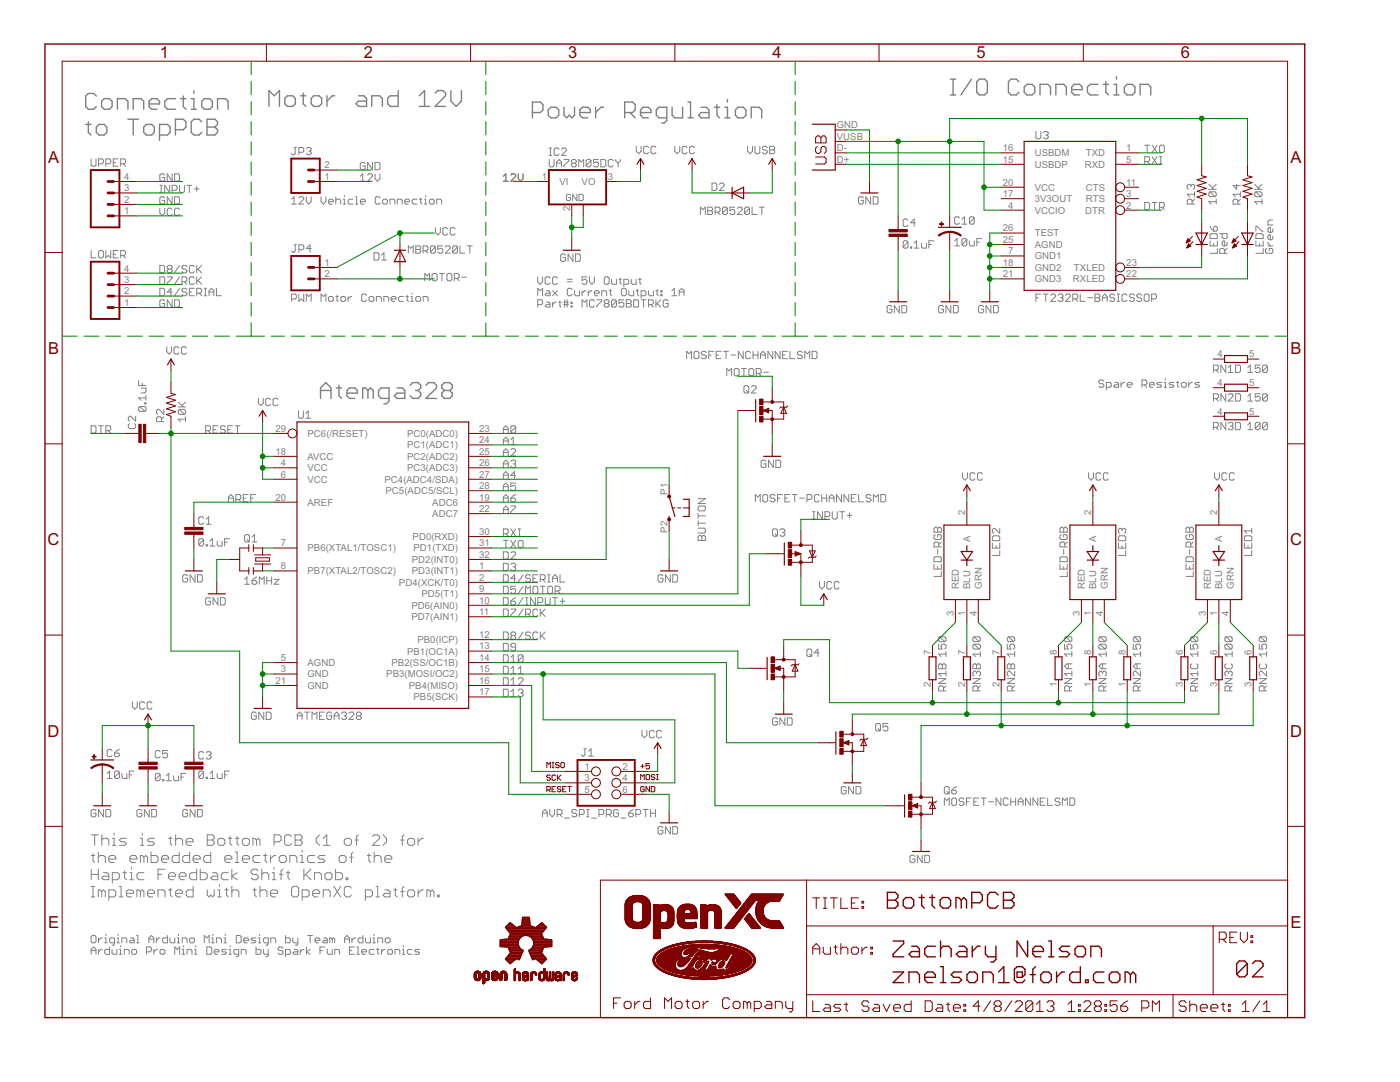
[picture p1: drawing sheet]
<svg xmlns="http://www.w3.org/2000/svg" width="279mm" height="216mm" viewBox="0 0 279 216" stroke-linecap="round" stroke-linejoin="round" font-family="sans-serif">
<defs><g id="words">
<g font-size="3.7" fill="#800000">
<text x="31.9" y="11.7">1</text>
<text x="72.6" y="11.7">2</text>
<text x="113.4" y="11.7">3</text>
<text x="154.1" y="11.7">4</text>
<text x="194.9" y="11.7">5</text>
<text x="235.7" y="11.7">6</text>
<text x="9.6" y="32.5">A</text>
<text x="257.6" y="32.5">A</text>
<text x="9.6" y="70.6">B</text>
<text x="257.6" y="70.6">B</text>
<text x="9.5" y="108.8">C</text>
<text x="257.5" y="108.8">C</text>
<text x="9.5" y="147">D</text>
<text x="257.5" y="147">D</text>
<text x="9.6" y="185.1">E</text>
<text x="257.6" y="185.1">E</text>
</g>
<g font-size="2.1" fill="#808080">
<text x="167" y="27.9">VUSB</text>
<text x="167" y="25.6">GND</text>
<text x="24.8" y="35.9">4</text>
<text x="64.8" y="35.9">1</text>
<text x="64.8" y="33.6">2</text>
<text x="108.1" y="35.9">1</text>
<text x="121.3" y="35.9">3</text>
<text x="167" y="32.5">D+</text>
<text x="167" y="30.2">D-</text>
<text x="200.1" y="30.2">16</text>
<text x="200.1" y="32.5">15</text>
<text x="206.5" y="31.2">USBDM</text>
<text x="206.5" y="33.5">USBDP</text>
<text x="216.5" y="33.5">RXD</text>
<text x="216.7" y="31.2">TXD</text>
<text x="224.8" y="30.2">1</text>
<text x="224.8" y="32.5">5</text>
<text x="24.8" y="40.5">2</text>
<text x="24.8" y="38.2">3</text>
<text x="111.6" y="36.9">VI</text>
<text x="116.1" y="36.9">VO</text>
<text x="200.1" y="39.3">17</text>
<text x="200.1" y="37">20</text>
<text x="201.2" y="41.6">4</text>
<text x="206.5" y="40.3">3V3OUT</text>
<text x="206.5" y="38">VCC</text>
<text x="216.7" y="38">CTS</text>
<text x="216.7" y="40.3">RTS</text>
<text x="224.8" y="39.3">3</text>
<text x="224.8" y="37">11</text>
<text x="224.8" y="41.6">2</text>
<text x="24.8" y="42.8">1</text>
<text x="113.8" y="42.2" transform="rotate(-90 113.8 42.2)">2</text>
<text x="200.1" y="46.2">26</text>
<text x="206.5" y="42.6">VCCIO</text>
<text x="206.5" y="47.2">TEST</text>
<text x="216.6" y="42.6">DTR</text>
<text x="64.8" y="53">1</text>
<text x="200.1" y="53">18</text>
<text x="200.1" y="48.5">25</text>
<text x="201.2" y="50.8">7</text>
<text x="206.5" y="51.8">GND1</text>
<text x="206.5" y="49.5">AGND</text>
<text x="224.8" y="53">23</text>
<text x="24.8" y="58.8">2</text>
<text x="24.8" y="56.5">3</text>
<text x="24.8" y="54.2">4</text>
<text x="64.8" y="55.3">2</text>
<text x="200.1" y="55.3">21</text>
<text x="206.5" y="54">GND2</text>
<text x="206.5" y="56.3">GND3</text>
<text x="214.1" y="56.3">RXLED</text>
<text x="214.3" y="54">TXLED</text>
<text x="224.8" y="55.3">22</text>
<text x="24.8" y="61">1</text>
<text x="243" y="71.3">4</text>
<text x="249.3" y="71.3">5</text>
<text x="243" y="77">4</text>
<text x="249.3" y="77">5</text>
<text x="243" y="82.7">4</text>
<text x="249.3" y="82.7">5</text>
<text x="55" y="86.2">29</text>
<text x="61.4" y="87.2">PC6(/RESET)</text>
<text x="81.2" y="89.5">PC1(ADC1)</text>
<text x="81.2" y="87.2">PC0(ADC0)</text>
<text x="95.6" y="88.5">24</text>
<text x="95.6" y="86.2">23</text>
<text x="55" y="90.7">18</text>
<text x="56.1" y="93">4</text>
<text x="56.1" y="95.3">6</text>
<text x="61.4" y="94">VCC</text>
<text x="61.4" y="91.8">AVCC</text>
<text x="81.2" y="94">PC3(ADC3)</text>
<text x="81.2" y="91.8">PC2(ADC2)</text>
<text x="95.6" y="95.3">27</text>
<text x="95.6" y="93">26</text>
<text x="95.6" y="90.7">25</text>
<text x="55" y="99.9">20</text>
<text x="61.4" y="96.3">VCC</text>
<text x="61.4" y="100.9">AREF</text>
<text x="76.7" y="96.3">PC4(ADC4/SDA)</text>
<text x="76.9" y="98.6">PC5(ADC5/SCL)</text>
<text x="86.3" y="100.9">ADC6</text>
<text x="95.6" y="99.9">19</text>
<text x="95.6" y="97.6">28</text>
<text x="133.2" y="98.7" transform="rotate(-90 133.2 98.7)">P1</text>
<text x="82.3" y="107.8">PD0(RXD)</text>
<text x="86.3" y="103.2">ADC7</text>
<text x="95.6" y="106.7">30</text>
<text x="95.6" y="102.2">22</text>
<text x="133.2" y="106.3" transform="rotate(-90 133.2 106.3)">P2</text>
<text x="192.6" y="102.7" transform="rotate(-90 192.6 102.7)">2</text>
<text x="217.8" y="102.7" transform="rotate(-90 217.8 102.7)">2</text>
<text x="242.9" y="102.7" transform="rotate(-90 242.9 102.7)">2</text>
<text x="56.1" y="113.6">8</text>
<text x="56.1" y="109">7</text>
<text x="61.4" y="110">PB6(XTAL1/TOSC1)</text>
<text x="82.2" y="112.3">PD2(INT0)</text>
<text x="82.5" y="110">PD1(TXD)</text>
<text x="95.6" y="113.6">1</text>
<text x="95.6" y="111.3">32</text>
<text x="95.6" y="109">31</text>
<text x="193.7" y="108.2" transform="rotate(-90 193.7 108.2)">A</text>
<text x="218.8" y="108.2" transform="rotate(-90 218.8 108.2)">A</text>
<text x="243.9" y="108.2" transform="rotate(-90 243.9 108.2)">A</text>
<text x="61.4" y="114.6">PB7(XTAL2/TOSC2)</text>
<text x="79.6" y="116.9">PD4(XCK/T0)</text>
<text x="82.2" y="114.6">PD3(INT1)</text>
<text x="84.1" y="119.2">PD5(T1)</text>
<text x="95.6" y="118.2">9</text>
<text x="95.6" y="115.9">2</text>
<text x="191.4" y="117.5" transform="rotate(-90 191.4 117.5)">RED</text>
<text x="193.6" y="117.5" transform="rotate(-90 193.6 117.5)">BLU</text>
<text x="195.9" y="117.5" transform="rotate(-90 195.9 117.5)">GRN</text>
<text x="216.5" y="117.5" transform="rotate(-90 216.5 117.5)">RED</text>
<text x="218.8" y="117.5" transform="rotate(-90 218.8 117.5)">BLU</text>
<text x="221.1" y="117.5" transform="rotate(-90 221.1 117.5)">GRN</text>
<text x="241.6" y="117.5" transform="rotate(-90 241.6 117.5)">RED</text>
<text x="243.9" y="117.5" transform="rotate(-90 243.9 117.5)">BLU</text>
<text x="246.2" y="117.5" transform="rotate(-90 246.2 117.5)">GRN</text>
<text x="82.1" y="123.8">PD7(AIN1)</text>
<text x="82.1" y="121.5">PD6(AIN0)</text>
<text x="95.6" y="122.7">11</text>
<text x="95.6" y="120.5">10</text>
<text x="190.4" y="122.8" transform="rotate(-90 190.4 122.8)">3</text>
<text x="192.6" y="122.8" transform="rotate(-90 192.6 122.8)">1</text>
<text x="194.9" y="122.8" transform="rotate(-90 194.9 122.8)">4</text>
<text x="215.5" y="122.8" transform="rotate(-90 215.5 122.8)">3</text>
<text x="217.8" y="122.8" transform="rotate(-90 217.8 122.8)">1</text>
<text x="220.1" y="122.8" transform="rotate(-90 220.1 122.8)">4</text>
<text x="240.6" y="122.8" transform="rotate(-90 240.6 122.8)">3</text>
<text x="242.9" y="122.8" transform="rotate(-90 242.9 122.8)">1</text>
<text x="245.2" y="122.8" transform="rotate(-90 245.2 122.8)">4</text>
<text x="56.1" y="131.9">5</text>
<text x="81.2" y="130.6">PB1(OC1A)</text>
<text x="83.3" y="128.3">PB0(ICP)</text>
<text x="95.6" y="131.9">14</text>
<text x="95.6" y="129.6">13</text>
<text x="95.6" y="127.3">12</text>
<text x="185.8" y="130.7" transform="rotate(-90 185.8 130.7)">7</text>
<text x="192.6" y="130.7" transform="rotate(-90 192.6 130.7)">7</text>
<text x="199.5" y="130.7" transform="rotate(-90 199.5 130.7)">7</text>
<text x="210.9" y="130.7" transform="rotate(-90 210.9 130.7)">8</text>
<text x="217.8" y="130.7" transform="rotate(-90 217.8 130.7)">8</text>
<text x="224.6" y="130.7" transform="rotate(-90 224.6 130.7)">8</text>
<text x="236.1" y="130.7" transform="rotate(-90 236.1 130.7)">6</text>
<text x="242.9" y="130.7" transform="rotate(-90 242.9 130.7)">6</text>
<text x="249.8" y="130.7" transform="rotate(-90 249.8 130.7)">6</text>
<text x="55" y="136.5">21</text>
<text x="56.1" y="134.2">3</text>
<text x="61.4" y="135.2">GND</text>
<text x="61.4" y="137.5">GND</text>
<text x="61.4" y="132.9">AGND</text>
<text x="77.1" y="135.2">PB3(MOSI/OC2)</text>
<text x="78.1" y="132.9">PB2(SS/OC1B)</text>
<text x="81.6" y="137.5">PB4(MISO)</text>
<text x="95.6" y="136.5">16</text>
<text x="95.6" y="134.2">15</text>
<text x="185.8" y="137" transform="rotate(-90 185.8 137)">2</text>
<text x="192.6" y="137" transform="rotate(-90 192.6 137)">2</text>
<text x="199.5" y="137" transform="rotate(-90 199.5 137)">2</text>
<text x="210.9" y="137" transform="rotate(-90 210.9 137)">1</text>
<text x="217.8" y="137" transform="rotate(-90 217.8 137)">1</text>
<text x="224.6" y="137" transform="rotate(-90 224.6 137)">1</text>
<text x="236.1" y="137" transform="rotate(-90 236.1 137)">3</text>
<text x="242.9" y="137" transform="rotate(-90 242.9 137)">3</text>
<text x="249.8" y="137" transform="rotate(-90 249.8 137)">3</text>
<text x="82.5" y="139.8">PB5(SCK)</text>
<text x="95.6" y="138.7">17</text>
<text x="116.6" y="153.6">1</text>
<text x="116.6" y="155.9">3</text>
<text x="124.2" y="153.6">2</text>
<text x="124.2" y="155.9">4</text>
<text x="116.6" y="158.2">5</text>
<text x="124.2" y="158.2">6</text>
</g>
</g></defs>
<g fill="none" stroke="#808080" stroke-width=".2">
<path d="M18.2 31.7v1.2l.2 .3h.5l.3-.3v-1.2M19.7 32.7h.7l.2-.3v-.4l-.2-.3h-.7v1.5M21.1 32.7h.8l.2-.3v-.4l-.2-.3h-.8v1.5M22.6 32.4h.5M23.6 31.7h-1v1.5h1M24.1 32.7h.7l.3-.3v-.4l-.3-.3h-.7v1.5M24.6 32.7l.5 .5M31.9 38.4h.5M31.9 37h.5M32.2 37v1.4M32.9 39.5l-.3-.2h-.4l-.3 .2v1l.3 .2h.4l.3-.2v-.5h-.5M32.9 34.9l-.3-.2h-.4l-.3 .2v1l.3 .3h.4l.3-.3v-.5h-.5"/>
<path d="M33.9 37v1.4l-1-1.4v1.4M34.4 34.7v1.5l-1-1.5v1.5M34.4 39.3v1.4l-1-1.4v1.4M34.4 38h.7l.2-.3v-.5l-.2-.2h-.7v1.4M34.8 39.3h.8l.2 .2v1l-.2 .2h-.8zM34.8 34.7h.8l.2 .2v1l-.2 .3h-.8zM35.8 37v1.2l.3 .2h.5l.2-.2v-1.2M37.3 37h1M37.8 37v1.4M38.8 37.7h1M39.3 37.2v1M58.2 39.8l.5-.5v1.4"/>
<path d="M58.7 29.4h.5M58.9 29.4v1.2l-.2 .3h-.3l-.2-.3M59.6 39.5l.3-.2h.5l.2 .2v.3l-1 .9h1M59.6 30.4h.8l.2-.2v-.5l-.2-.3h-.8v1.5M61.1 39.3v.9l.5 .5 .5-.5v-.9M61.1 29.7l.3-.3h.5l.2 .3v.2l-.2 .3M61.6 30.2h.3M61.9 30.2l.2 .2v.2l-.2 .3h-.5l-.3-.3M64.1 39.3v.9l.5 .5 .4-.5v-.9M67 40l.3-.2h.5l.2 .2v.7M67 39.3v1.4M68.5 39.8h.2v.9"/>
<path d="M68.7 39v.3M70.4 39.8h-.7l-.2 .2v.5l.2 .2h.7M71 39.3h.2v1.4M71.9 36.2h1M71.9 35.2l.5-.5v1.5M72.9 32.6l-.3-.2h-.5l-.2 .2v1l.2 .3h.5l.3-.3v-.5h-.5M73.4 34.9l.2-.2h.5l.2 .2v.3l-.9 1h.9M74.3 32.4v1.5l-.9-1.5v1.5M74.8 32.4h.8l.2 .2v1l-.2 .3h-.8zM74.8 34.7v1l.5 .5 .5-.5v-1M75.9 39.5l-.3-.2h-.5l-.2 .2v1l.2 .2h.5l.3-.2M76.3 40l.3-.2h.5l.2 .2v.5l-.2 .2h-.5l-.3-.2z"/>
<path d="M83.2 39.8h-.7l-.2 .2v.5l.2 .2h.7M83.7 39.8h.5M84 39.5v1l.2 .2M84.7 39.8h.2v.9M84.9 39v.3M85.7 40l.2-.2h.5l.3 .2v.5l-.3 .2h-.5l-.2-.2zM100.5 36.2h.9M100.5 35.2l.4-.5v1.5M101.9 34.9l.3-.2h.5l.2 .2v.3l-1 1h1M103.4 34.7v1l.5 .5 .5-.5v-1M109.6 31.8v1.2l.3 .3h.4l.3-.3v-1.2M109.6 31h.5"/>
<path d="M109.6 29.5h.5M109.9 29.5v1.5M111.1 33.3v-1l.5-.5 .5 .5v1M111.1 32.6h1M111.6 29.8l-.3-.3h-.5l-.2 .3v1l.2 .2h.5l.3-.2M112.1 29.8l.2-.3h.5l.2 .3v.2l-.9 1h.9M112.5 31.8h1v.3l-1 .9v.3M113.9 39l-.3-.2h-.4l-.2 .2v.8l.2 .2h.4l.3-.2v-.4h-.4M114.3 32.6l-.3 .2v.2l.3 .3h.5l.2-.3v-.2l-.2-.2M114.3 32.6h.5M114.3 32.6l-.3-.3v-.2l.3-.3h.5l.2 .3v.2l-.2 .3M115.1 38.8v1.2l-.8-1.2v1.2"/>
<path d="M115.5 33.3v-1.5l.5 .5 .5-.5v1.5M115.5 38.8h.7l.2 .2v.8l-.2 .2h-.7zM117.9 32.1v.9l-.2 .3h-.5l-.2-.3M117.9 32.1l-.2-.3h-.5l-.2 .3v.9M117.9 32.1l-.9 .9M119.4 31.8h-1v.8l.5-.3h.3l.2 .3v.4l-.2 .3h-.5l-.3-.3M119.9 31.8h.7l.3 .3v.9l-.3 .3h-.7zM122.4 32.1l-.3-.3h-.5l-.2 .3v.9l.2 .3h.5l.3-.3M122.9 31.8v.3l.5 .5M123.4 32.6v.7M123.8 31.8v.3l-.4 .5M127 29.2v1l.5 .5 .5-.5v-1"/>
<path d="M129.4 29.4l-.2-.2h-.5l-.2 .2v1l.2 .3h.5l.2-.3M130.9 29.4l-.2-.2h-.5l-.3 .2v1l.3 .3h.5l.2-.3M134.7 29.2v1l.4 .5 .6-.5v-1M137.1 29.4l-.2-.2h-.5l-.3 .2v1l.3 .3h.5l.2-.3M138.6 29.4l-.3-.2h-.4l-.3 .2v1l.3 .3h.4l.3-.3M142.1 36.5h.7l.3 .3v1l-.3 .2h-.7zM143.6 36.8l.2-.3h.5l.2 .3v.2l-.9 1h.9M149.2 29.2v1l.5 .5 .5-.5v-1M150.7 29.2v1.2l.2 .3h.5l.2-.3v-1.2M153.1 29.4l-.2-.2h-.5l-.3 .2v.3l.3 .2h.5l.2 .3v.2l-.2 .3h-.5l-.3-.3M153.6 29.2h.7l.3 .2v.3l-.3 .2 .3 .3v.2l-.3 .3h-.7zM153.6 29.9h.7"/>
<path d="M172.3 39.5l-.3-.2h-.4l-.3 .2v1l.3 .2h.4l.3-.2v-.5h-.5M173.8 39.3v1.4l-1-1.4v1.4M174.3 39.3h.7l.2 .2v1l-.2 .2h-.7zM206.7 26.2v1.3l.3 .2h.5l.2-.2v-1.3M208.2 26.5l.3-.3h.5l.2 .3v.2l-.2 .3M208.7 27h.3M209 27l.2 .2v.3l-.2 .2h-.5l-.3-.2M228.5 32.2h.7l.2-.2v-.5l-.2-.2h-.7v1.4M228.5 29h.9M228.9 29v1.4M228.9 32.2l.5 .5M229.9 29l1 1.4"/>
<path d="M229.9 31.3l1 1.4M230.9 29l-1 1.4M230.9 31.3l-1 1.4M231.4 29.2l.2-.2h.5l.3 .2v1l-.3 .2h-.5l-.2-.2zM231.4 31.3h.5M231.4 32.7h.5M231.6 31.3v1.4M237.7 37v.3M237.7 37l-.3-.2h-.2l-.3 .2v.5l.3 .3M237.7 37l.2-.2h.2l.3 .2v.5l-.3 .3M238.4 38.8h-1.5l.5 .4M238.4 39.8l-.5 .4"/>
<path d="M238.4 38.3v.9M241.3 37.8h1.4M241.3 36.8l.9 1M241.5 38.3l-.2 .2v.5l.2 .2h1M241.5 38.3h1l.2 .2v.5l-.2 .2M241.5 38.3l1 .9M242.7 39.8v.9M242.7 36.8l-.7 .7M246.8 36.8v1l-.7-.8h1.4M247.5 39.8l-.4 .4M247.5 38.8h-1.4l.5 .4M247.5 38.3v.9"/>
<path d="M250.4 37.8h1.5M250.4 36.8l1 1M250.6 38.3l-.2 .2v.5l.2 .2h1M250.6 38.3h1l.3 .2v.5l-.3 .2M250.6 38.3l1 .9M251.9 39.8v.9M251.9 36.8l-.8 .7M18.2 50v1.5h1M19.9 50h.5l.2 .2v1l-.2 .3h-.5l-.2-.3v-1zM21.1 50v1.5l.5-.5 .5 .5v-1.5M22.6 50.7h.5M23.6 50h-1v1.5h1"/>
<path d="M24.1 51h.7l.3-.3v-.5l-.3-.2h-.7v1.5M24.6 51l.5 .5M31.9 57.5h.7l.3 .3v1l-.3 .2h-.7zM31.9 55.2h.7l.3 .3v1l-.3 .2h-.7zM31.9 41.6v.9l.5 .5 .5-.5v-.9M31.9 53h.7l.3 .2v1l-.3 .2h-.7zM33.4 55.2h1v.3l-1 1v.2M33.6 53.7l-.2-.3v-.2l.2-.2h.5l.3 .2v.2l-.3 .3M33.6 53.7l-.2 .3v.2l.2 .2h.5l.3-.2v-.2l-.3-.3M33.6 53.7h.5M34.4 58.3h-1l.7-.8v1.5M34.4 41.8l-.3-.2h-.5l-.2 .2v1l.2 .2h.5l.3-.2"/>
<path d="M34.4 59.8v1.5l-1-1.5v1.5M34.8 59.8h.8l.2 .3v.9l-.2 .3h-.8zM35.8 41.8l-.2-.2h-.5l-.3 .2v1l.3 .2h.5l.2-.2M35.8 53l-1 1.4M35.8 57.5l-1 1.5M35.8 55.2l-1 1.5M36.3 56.2h.7l.3-.2v-.5l-.3-.3h-.7v1.5M36.8 56.2l.5 .5M37.3 57.8l-.3-.3h-.4l-.3 .3v.2l.3 .3h.4l.3 .2v.3l-.3 .2h-.4l-.3-.2M37.3 53.2l-.3-.2h-.4l-.3 .2v.2l.3 .3h.4l.3 .3v.2l-.3 .2h-.4l-.3-.2M37.8 58.3h.5M38.8 57.5h-1v1.5h1"/>
<path d="M38.8 55.5l-.3-.3h-.5l-.2 .3v1l.2 .2h.5l.3-.2M38.8 53.2l-.3-.2h-.5l-.2 .2v1l.2 .2h.5l.3-.2M39.3 58.5h.7l.2-.2v-.5l-.2-.3h-.7v1.5M39.3 53v1.4M39.3 55.2v1.5M39.5 53.7l.7 .7M39.5 56l.7 .7M39.8 58.5l.4 .5M40.2 53l-.9 1M40.2 55.2l-.9 1M40.7 59h.5M40.7 57.5h.5"/>
<path d="M41 57.5v1.5M41.7 58.3h1M41.7 59v-1l.5-.5 .5 .5v1M43.2 57.5v1.5h1M58.2 40.7h1M58.2 59.6h.7l.3-.2v-.5l-.3-.2h-.7v1.4M58.7 48.9h.5M58.9 48.9v1.2l-.2 .2h-.3l-.2-.2M59.6 49.8h.8l.2-.2v-.5l-.2-.2h-.8v1.4M59.6 58.7v1.4l.5-.5 .5 .5v-1.4M62.1 49.6h-1l.8-.7v1.4M65.6 40.2h.9v-.2l-.2-.2h-.5l-.2 .2v.5l.2 .2h.5"/>
<path d="M65.8 59.2h.5l.2 .2v.5l-.2 .2h-.5l-.2-.2v-.5zM67 59.2h.5M67.3 58.9v1l.2 .2M68.2 59.2h.5l.3 .2v.5l-.3 .2h-.5l-.2-.2v-.5zM68.5 40.7h.5M69.5 59.2v.9M70.2 59.2h-.2l-.5 .4M71 40.7h.4M71.9 40.2h1v-.2l-.2-.2h-.5l-.3 .2v.5l.3 .2h.5M73.2 58.9l-.3-.2h-.5l-.2 .2v1l.2 .2h.5l.3-.2M73.9 59.2h.5l.2 .2v.5l-.2 .2h-.5l-.2-.2v-.5zM74.7 50.4h.7l.2 .3v.9l-.2 .3h-.7z"/>
<path d="M76.1 51.9h1M76.1 50.9l.5-.5v1.5M77.8 40.7v-.9h.7l.3 .2v.7M78.1 59.6h.9v-.2l-.2-.2h-.5l-.2 .2v.5l.2 .2h.5M79.3 40.7v-.9h.7l.3 .2v.7M80.5 59.2h-.7l-.3 .2v.5l.3 .2h.7M80.8 40.2h.9v-.2l-.2-.2h-.5l-.2 .2v.5l.2 .2h.5M81 59.2h.5M81.3 58.9v1l.2 .2M81.5 50.5v-1.4l.5 .5 .5-.5v1.4M82 59.2h.2v.9M82.2 58.4v.3"/>
<path d="M83 49.1h.7l.2 .2v.3l-.2 .2 .2 .2v.3l-.2 .2h-.7zM83 49.8h.7M83.2 59.2h.5l.2 .2v.5l-.2 .2h-.5l-.2-.2v-.5zM84.4 50h.8l.2-.2v-.5l-.2-.2h-.8v1.4M84.7 40.7h.5M84.8 56v-1.4l.5 .5 .4-.5v1.4M84.9 50l.5 .5M86.5 54.6h.5l.2 .2v1l-.2 .2h-.5l-.3-.2v-1zM86.9 49.3l-.3-.2h-.5l-.2 .2v1M86.9 49.3v1l-.3 .2h-.5l-.2-.2M86.9 49.3l-1 1M86.9 45.4v1l.5 .5 .5-.5v-1"/>
<path d="M87.2 40.7v-.9h.7l.2 .2v.7M87.7 54.6h1M88.2 54.6v1.4M88.4 49.1h-1v.7l.5-.2h.2l.3 .2v.5l-.3 .2h-.5l-.2-.2M88.9 49.3l.2-.2h.5l.2 .2v.3l-.9 .9h.9M89.3 45.7l-.2-.3h-.5l-.2 .3v1l.2 .2h.5l.2-.2M89.4 54.6h.5l.3 .2v1l-.3 .2h-.5l-.2-.2v-1zM90.7 55.5h.7l.2-.2v-.5l-.2-.2h-.7v1.4M90.8 45.7l-.2-.3h-.5l-.2 .3v1l.2 .2h.5l.2-.2M91.1 55.5l.5 .5M91.3 49.3l-.2-.2h-.5l-.3 .2v1M91.3 49.3v1l-.2 .2h-.5l-.3-.2"/>
<path d="M91.3 49.3l-1 1M91.8 49.1v1.4h1M92.1 55.3h1M93.3 49.1h1M93.8 49.1v1.4M107.3 55.2v1l.5 .5 .5-.5v-1M107.3 59v-1.5l.5 .5 .5-.5v1.5M109 58h.5l.3 .3v.7h-.8l-.2-.2 .2-.3h.8M109.8 55.5l-.3-.3h-.5l-.2 .3v1l.2 .2h.5l.3-.2M110.3 58l1 1M111.3 58l-1 1M111.3 55.5l-.3-.3h-.5l-.2 .3v1l.2 .2h.5l.3-.2"/>
<path d="M112.7 59.8v1.5M112.9 50.9l-.3-.2h-.5l-.2 .2v1l.2 .3h.5l.3-.3v-.5h-.5M113.2 59.8v1.5M113.2 56.2h1M113.2 55.7h1M114.2 57.8l-.3-.3h-.4l-.3 .3v1l.3 .2h.4l.3-.2M114.3 50.7v1.5l-.9-1.5v1.5M114.7 58v.8l.2 .2h.8v-1M114.8 50.7h.8l.2 .2v1l-.2 .3h-.8zM116.2 58v1M116.9 58h-.3l-.4 .5M117.1 55.2h-.9v.8l.4-.3h.3l.2 .3v.5l-.2 .2h-.5l-.2-.2"/>
<path d="M117.4 58v1M117.6 55.2v1l.5 .5 .5-.5v-1M118.1 58h-.2l-.5 .5M118.6 58.5h1v-.2l-.3-.3h-.4l-.3 .3v.5l.3 .2h.4M119.1 59.8h1v.3l-1 .9v.3M120.1 59v-1h.7l.3 .3v.7M120.8 55.2h.5l.3 .3v1l-.3 .2h-.5l-.2-.2v-1zM121.6 58h.4M121.8 57.8v1l.2 .2M122 55.7v.8l.3 .2h.7v-1M123.5 55.7h.5M123.8 55.5v1l.2 .2"/>
<path d="M124 57.8l.3-.3h.5l.2 .3v1l-.2 .2h-.5l-.3-.2zM124.5 56.7h.7l.3-.2v-.5l-.3-.3h-.7v1.5M124.5 59.8h-1v.8l.5-.3h.2l.3 .3v.4l-.3 .3h-.4l-.3-.3M125 59.8h.7l.3 .3v.2l-.3 .3 .3 .2v.2l-.3 .3h-.7zM125.5 58v.8l.2 .2h.8v-1M126 55.7v.8l.2 .2h.8v-1M126.5 59.8h.7l.2 .3v.9l-.2 .3h-.7zM127 58h.4M127.2 57.8v1l.2 .2M127.4 55.7h.6M127.7 55.5v1l.3 .2M128 59h.7l.2-.2v-.5l-.2-.3h-.7v1.5"/>
<path d="M128 59.8h.9M128.4 59.8v1.5M129.4 58v.8l.3 .2h.7v-1M130.9 58h.5M130.9 59.8v1.5M131.1 57.8v1l.3 .2M131.9 58h.2v.3h-.2zM131.9 58.8h.2v.2h-.2zM131.9 59.8l-1 1M134.1 59h1M134.1 58l.5-.5v1.5M135.6 58.3h.9"/>
<path d="M135.6 59v-1l.4-.5 .5 .5v1M139.8 42.8v-1.5l.5 .5 .5-.5v1.5M141.2 41.3h.8l.2 .3v.2l-.2 .3 .2 .2v.2l-.2 .3h-.8zM141.2 42.1h.8M142.7 42.3h.7l.3-.2v-.5l-.3-.3h-.7v1.5M143.2 42.3l.5 .5M145.2 41.6l-.3-.3h-.5l-.2 .3v.9M145.2 41.6v.9l-.3 .3h-.5l-.2-.3M145.2 41.6l-1 .9M146.6 41.3h-.9v.8l.7-.3 .2 .3v.4l-.2 .3h-.5l-.2-.3M147.2 41.6l.2-.3h.5l.2 .3v.2l-.9 1h.9M149.6 41.6l-.2-.3h-.5l-.3 .3v.9"/>
<path d="M149.6 41.6v.9l-.2 .3h-.5l-.3-.3M149.6 41.6l-1 .9M150.1 41.3v1.5h1M151.6 41.3h.9M152 41.3v1.5M181.2 48.3l-1 1M181.2 44l-.2-.3h-.5l-.3 .3v.9l.3 .3h.5l.2-.3M181.2 48.3l-.2-.3h-.5l-.3 .3v1M181.2 48.3v1l-.2 .2h-.5l-.3-.2M181.7 49.3h.2v.2h-.2zM182.4 49.5h1M182.4 48.5l.5-.5v1.5"/>
<path d="M182.7 44.4h-1l.7-.7v1.5M183.9 48.5v.8l.2 .2h.8v-1M185.4 48.8h.5M186.4 48h-1v1.5M190.5 49.1h1M190.5 48.1l.5-.5v1.5M191.5 43.5l-.3-.2h-.4l-.3 .2v1l.3 .2h.4l.3-.2M192 44.7h1M192 43.8l.5-.5v1.4M193 47.8l-.3-.2h-.5l-.2 .2v1M193 47.8v1l-.3 .3h-.5l-.2-.3M193 47.8l-1 1"/>
<path d="M193.5 48.1v.7l.2 .3h.7v-1M194.4 43.5l-.2-.2h-.5l-.2 .2v1M194.4 43.5v1l-.2 .2h-.5l-.2-.2M194.4 43.5l-.9 1M194.9 48.3h.5M195.9 47.6h-1v1.5M206.7 59.4h.5M207.7 58.7h-1v1.4M208.2 58.7h1M208.7 58.7v1.4M209.7 58.9l.2-.2h.5l.3 .2v.3l-1 .9h1M211.2 58.9l.2-.2h.5l.2 .2v.3l-.2 .2"/>
<path d="M211.6 59.4h.3M211.9 59.4l.2 .2v.3l-.2 .2h-.5l-.2-.2M212.6 58.9l.3-.2h.5l.2 .2v.3l-1 .9h1M214.1 59.6h.7l.3-.2v-.5l-.3-.2h-.7v1.4M214.6 59.6l.5 .5M215.6 58.7v1.4h1M217.1 59.4h.9M218.5 58.7h.8l.2 .2v.3l-.2 .2 .2 .2v.3l-.2 .2h-.8zM218.5 59.4h.8M220 59.4h1M222.4 58.9l-.2-.2h-.5l-.2 .2v.3l.2 .2h.5l.2 .2v.3l-.2 .2h-.5l-.2-.2M222.9 58.7h.5"/>
<path d="M223.2 58.7v1.4M224.9 58.9l-.2-.2h-.5l-.3 .2v1l.3 .2h.5l.2-.2M226.4 58.9l-.3-.2h-.5l-.2 .2v.3l.2 .2h.5l.3 .2v.3l-.3 .2h-.5l-.2-.2M227.9 58.9l-.3-.2h-.5l-.2 .2v.3l.2 .2h.5l.3 .2v.3l-.3 .2h-.5l-.2-.2M228.3 58.9l.3-.2h.5l.2 .2v1l-.2 .2h-.5l-.3-.2zM228.5 40.4h.7l.2 .2v1l-.2 .3h-.7zM229.8 59.6h.7l.3-.2v-.5l-.3-.2h-.7v1.4M229.9 40.4h1M230.4 40.4v1.5M231.4 41.4h.7l.3-.3v-.5l-.3-.2h-.7v1.5M231.9 41.4l.5 .5M237.9 40.7v-.7l-.2-.2h-.5l-.3 .2v.7h1.5"/>
<path d="M241.5 48.1v1h1.5v-1M241.5 45.1l.2 .5 .5 .5M241.7 46.6h1l.3 .3v.7h-1.5v-.7zM242.2 45.4l.3-.3h.2l.3 .3v.5l-.3 .2h-.5zM242.2 48.6v.5M242.7 40.2h-1.4l.4 .5M243 49.6v.9h-1.5M243.4 46.6h1.5v.7l-.3 .3h-.4l-.3-.3v-.7M244.4 50.5v-.7l-.2-.2h-.5l-.3 .2v.7h1.5M244.9 48.3v.5l-.3 .3h-.4l-.3-.3v-.5l.3-.2h.2v1M244.9 49.6l-.5 .5M247.1 40.7v-.7l-.3-.2h-.5l-.2 .2v.7h1.4"/>
<path d="M250.6 48.1v1h1.5v-1M250.6 46.1v-1h.3l.9 1h.3M250.9 46.6h.9l.3 .3v.7h-1.5v-.7zM251.4 48.6v.5M251.9 40.2h-1.5l.5 .5M252.1 49.6v.9h-1.5M252.8 49.6l-.2 .2v.5l.2 .2h1l.2-.2v-.5l-.2-.2h-.5v.5M253 49.1h1M253 48.3v.3l.5 .5M254 45.6v.5l-.2 .3h-.5l-.3-.3v-.5l.3-.2h.2v1M254 47.1v.5l-.2 .2h-.5l-.3-.2v-.5l.3-.2h.2v.9M254 43.9h-.7l-.3 .3v.7h1"/>
<path d="M27.7 75.9v1h1.4M28.2 77.4h.9v.8l-.2 .2h-.7M28.4 76.4v.5M29.1 78.9v1M29.1 79.4h-1.4l.5 .5M32.9 60.1l-.3-.3h-.4l-.3 .3v.9l.3 .3h.4l.3-.3v-.4h-.5M33.3 69.2v1l.5 .5 .4-.5v-1M35.7 69.4l-.2-.2h-.5l-.3 .2v1l.3 .3h.5l.2-.3M37.2 69.4l-.2-.2h-.5l-.3 .2v1l.3 .3h.5l.2-.3M51.6 79.5v1l.4 .4 .5-.4v-1M54 79.7l-.2-.2h-.5l-.3 .2v1l.3 .2h.5l.2-.2M55.5 79.7l-.3-.2h-.5l-.2 .2v1l.2 .2h.5l.3-.2"/>
<path d="M61.1 60.1v-1.4l.5 .5 .5-.5v1.4M64.1 60.1v-1.4l.5 .5 .4-.5v1.4M75.1 60.1v-.9h.8l.2 .2v.7M76.6 60.1v-.9h.7l.3 .2v.7M82 60.1h.5M84.5 60.1v-.9h.7l.2 .2v.7M107.3 60.8h.8l.2-.2v-.5l-.2-.3h-.8v1.5M109 60.3h.5l.3 .3v.7h-.8l-.2-.3 .2-.2h.8M110.3 60.3v1M111 60.3h-.2l-.5 .5M111.5 60.3h.5M111.7 60.1v.9l.3 .3"/>
<path d="M112.5 60.8h1M112.5 60.3h1M114 60.3h.2v.3h-.2zM114 61h.2v.3h-.2zM116.2 61.3v-1.5l.4 .5 .5-.5v1.5M118.6 60.1l-.2-.3h-.5l-.3 .3v.9l.3 .3h.5l.2-.3M120.8 60.6l-.2-.3v-.2l.2-.3h.5l.3 .3v.2l-.3 .3M120.8 60.6l-.2 .2v.2l.2 .3h.5l.3-.3v-.2l-.3-.2M120.8 60.6h.5M123 60.1l-.2-.3h-.5l-.3 .3v.9M123 60.1v.9l-.2 .3h-.5l-.3-.3M123 60.1l-1 .9"/>
<path d="M125 60.6h.7M129.4 60.8h.8l.2-.2v-.5l-.2-.3h-.8v1.5M129.9 60.8l.5 .5M131.1 60.6l.8 .7M133.3 60.1l-.2-.3h-.5l-.2 .3v.9l.2 .3h.5l.2-.3v-.4h-.4M137 71.6v-1.5l.5 .5 .5-.5v1.5M138.7 70.1h.5l.3 .3v.9l-.3 .3h-.5l-.2-.3v-.9zM140.9 70.4l-.2-.3h-.5l-.2 .3v.2l.2 .2h.5l.2 .3v.2l-.2 .3h-.5l-.2-.3M141.5 70.8h.4M142.4 70.1h-.9v1.5M142.9 70.8h.5M143.9 70.1h-1v1.5h1"/>
<path d="M144.4 70.1h1M144.9 70.1v1.5M145 75v-1.5l.5 .5 .5-.5v1.5M145.9 70.8h1M146.7 73.5h.5l.3 .3v1l-.3 .2h-.5l-.2-.2v-1zM148 73.5h.9M148.3 70.1v1.5l-1-1.5v1.5M148.5 73.5v1.5M148.7 77h.5l.2 .2v1l-.2 .2h-.5l-.2-.2v-1zM148.9 77.9l.5 .5M149.7 73.5h.5l.2 .3v1l-.2 .2h-.5l-.2-.2v-1zM149.8 70.4l-.3-.3h-.4l-.3 .3v.9l.3 .3h.4l.3-.3"/>
<path d="M149.9 77.2l.3-.2h.5l.2 .2v.2l-1 1h1M150.3 70.8h1M150.3 70.1v1.5M150.9 74.5h.8l.2-.2v-.5l-.2-.3h-.8v1.5M151.3 70.1v1.5M151.4 74.5l.5 .5M151.8 70.8h.9M151.8 71.6v-1l.5-.5 .4 .5v1M152.4 74.3h1M154.2 70.1v1.5l-1-1.5v1.5M155.7 70.1v1.5l-1-1.5v1.5M156.2 70.8h.5"/>
<path d="M157.2 70.1h-1v1.5h1M157.6 70.1v1.5h1M160.1 70.4l-.2-.3h-.5l-.3 .3v.2l.3 .2h.5l.2 .3v.2l-.2 .3h-.5l-.3-.3M160.6 71.6v-1.5l.5 .5 .5-.5v1.5M162.1 70.1h.7l.2 .3v.9l-.2 .3h-.7zM178 61.2l-.2-.2h-.5l-.3 .2v1l.3 .2h.5l.2-.2v-.5h-.5M179.5 61v1.4l-1-1.4v1.4M180 61h.7l.3 .2v1l-.3 .2h-.7zM188.3 61.2l-.3-.2h-.4l-.3 .2v1l.3 .2h.4l.3-.2v-.5h-.5M189.8 61v1.4l-1-1.4v1.4M190.3 61h.7l.2 .2v1l-.2 .2h-.7zM196.3 61.2l-.3-.2h-.4l-.3 .2v1l.3 .2h.4l.3-.2v-.5h-.5"/>
<path d="M197.8 61v1.4l-1-1.4v1.4M198.3 61h.7l.2 .2v1l-.2 .2h-.7zM220 60.1v-.9l.5-.5 .5 .5v.9M220.3 76.1l-.3-.3h-.4l-.3 .3v.2l.3 .3h.4l.3 .2v.2l-.3 .3h-.4l-.3-.3M220.8 77.3h.7l.3-.3v-.4l-.3-.3h-.7v1.5M222.5 76.3h.5l.2 .3v.7h-.7l-.3-.3 .3-.2h.7M222.9 60.1h.5M223.7 76.3v1M224.5 76.3h-.3l-.5 .5M225 76.8h.9v-.2l-.2-.3h-.5l-.2 .3v.4l.2 .3h.5M227.9 76.8h.7l.3-.2v-.5l-.3-.3h-.7v1.5M228.4 76.8l.5 .5"/>
<path d="M229.4 76.8h1v-.2l-.3-.3h-.5l-.2 .3v.4l.2 .3h.5M231.8 76.3h-.7l-.3 .3 .3 .2h.5l.2 .2-.2 .3h-.8M232.3 77.3h.5M232.3 76.3h.3v1M232.6 75.6v.2M234.3 76.3h-.7l-.3 .3 .3 .2h.4l.3 .2-.3 .3h-.7M234.8 76.3h.5M235 76.1v.9l.3 .3M235.8 76.6l.2-.3h.5l.2 .3v.4l-.2 .3h-.5l-.2-.3zM237.2 76.3v1M238 76.3h-.3l-.5 .5M239.4 76.3h-.7l-.2 .3 .2 .2h.5l.2 .2-.2 .3h-.7"/>
<path d="M242.2 73.8h.7l.2-.2v-.5l-.2-.2h-.7v1.4M242.2 79.5h.7l.2-.2v-.5l-.2-.2h-.7v1.4M242.7 73.8l.4 .5M242.7 79.5l.4 .5M244.6 72.9v1.4l-1-1.4v1.4M244.6 78.6v1.4l-1-1.4v1.4M245.1 74.3h1M245.1 78.8l.3-.2h.5l.2 .2v.3l-1 .9h1M245.1 73.3l.5-.4v1.4M246.6 72.9h.7l.3 .2v1l-.3 .2h-.7zM246.6 78.6h.7l.3 .2v1l-.3 .2h-.7zM249 73.3l.5-.4v1.4"/>
<path d="M249 79.1l.5-.5v1.4M249 74.3h1M251.5 72.9h-1v.7l.5-.3h.2l.3 .3v.5l-.3 .2h-.5l-.2-.2M251.5 78.6h-1v.7l.5-.2h.2l.3 .2v.5l-.3 .2h-.5l-.2-.2M252.9 73.1v1l-.2 .2h-.5l-.2-.2M252.9 73.1l-.2-.2h-.5l-.2 .2v1M252.9 78.8l-.2-.2h-.5l-.2 .2v1M252.9 78.8v1l-.2 .2h-.5l-.2-.2M252.9 73.1l-.9 1M252.9 78.8l-.9 1M18.2 85h.7l.3 .2v1l-.3 .2h-.7zM19.7 85h.9"/>
<path d="M20.2 85v1.4M21.1 85.9h.8l.2-.2v-.5l-.2-.2h-.8v1.4M21.6 85.9l.5 .5M25.9 84.5l-.3 .3v.5l.3 .2h.9l.3-.2v-.5l-.3-.3M27.1 83.1v.9l-1-.9h-.2l-.3 .2v.5l.3 .2M27.9 81.1l-.2 .2v.5l.2 .3h1M27.9 81.1h1l.2 .2v.5l-.2 .3M27.9 81.1l1 1M28.9 80.4h.2v.2h-.2zM32.2 84.1v-.7l-.2-.2h-.5l-.3 .2v.7h1.5M32.7 81.7v1l-1-1h-.2l-.3 .2v.5l.3 .3M32.7 83.2l-.5 .5"/>
<path d="M35.6 81.2h1.4M35.6 80.2l.9 1M35.8 81.7h1l.2 .2v.5l-.2 .3M35.8 81.7l-.2 .2v.5l.2 .3h1M35.8 81.7l1 1M37 83.7h-1.4l.4 .4M37 83.2v.9M37 80.2l-.7 .7M41 85.9h.8l.2-.2v-.5l-.2-.2h-.8v1.4M41.5 85.9l.5 .5M42.5 85.7h.5M43.5 85h-1v1.4h1"/>
<path d="M45 85.2l-.3-.2h-.5l-.2 .2v.2l.2 .3h.5l.3 .2v.3l-.3 .2h-.5l-.2-.2M45.5 85.7h.5M45.6 99.4h1M46.4 85h-.9v1.4h.9M46.9 85h1M47.1 99.7h.7l.3-.3v-.5l-.3-.2h-.7v1.4M47.4 85v1.4M47.6 99.7l.5 .4M48.6 99.4h.4M49.5 98.7h-.9v1.4h.9M50 99.4h.5M51 98.7h-1v1.4"/>
<path d="M59.6 82v1.2l.2 .3h.5l.2-.3v-1.2M61 83.5h1M61 82.5l.5-.5v1.5M100.5 99.4h.9M100.5 92.6h.9M100.5 85.7h.9M100.5 86.4v-1l.4-.4 .5 .4v1M100.5 88.7v-1l.4-.5 .5 .5v1M100.5 91v-1l.4-.5 .5 .5v1M100.5 93.3v-1l.4-.5 .5 .5v1M100.5 95.6v-1l.4-.5 .5 .5v1M100.5 97.9v-1l.4-.5 .5 .5v1"/>
<path d="M100.5 97.1h.9M100.5 94.8h.9M100.5 90.3h.9M100.5 88h.9M101.9 99.4h.8l.2 .3v.2l-.2 .2h-.5l-.3-.2zM101.9 92.1l.3-.3h.5l.2 .3v.2l-.2 .3M101.9 87.7l.5-.5v1.5M101.9 89.8l.3-.3h.5l.2 .3v.2l-1 1h1M101.9 88.7h1M102.4 92.6h.3M102.7 92.6l.2 .2v.2l-.2 .3h-.5l-.3-.3M102.9 85.2v1l-.2 .2h-.5l-.3-.2"/>
<path d="M102.9 96.4h-1v.7l.5-.2h.3l.2 .2v.5l-.2 .3h-.5l-.3-.3M102.9 85.2l-.2-.2h-.5l-.3 .2v1M102.9 94.8h-1l.8-.7v1.5M102.9 85.2l-1 1M102.9 98.7l-.5 .2-.5 .5M139.3 99.5h1.5l-1.5 1h1.5M152.2 98.9l.3-.2h.5l.2 .2v1l-.2 .2h-.5l-.3-.2zM152.9 92.1l-.3-.3h-.5l-.2 .3v.9l.2 .3h.5l.3-.3v-.4h-.5M154.3 91.8v1.5l-.9-1.5v1.5M154.7 98.9l-.3-.2h-.5l-.2 .2v.3l.2 .2h.5l.3 .3v.2l-.3 .2h-.5l-.2-.2M154.8 91.8h.8l.2 .3v.9l-.2 .3h-.8zM155.2 99.4h.5"/>
<path d="M156.1 98.7h-.9v1.4M156.6 99.4h.5M157.6 98.7h-1v1.4h1M158.1 98.7h1M158.6 98.7v1.4M159.6 99.4h1M161.1 99.7h.7l.2-.3v-.5l-.2-.2h-.7v1.4M163.5 98.9l-.2-.2h-.5l-.3 .2v1l.3 .2h.5l.2-.2M164 99.4h1M164 98.7v1.4M165 98.7v1.4M165.5 99.4h1"/>
<path d="M167.9 98.7v1.4l-1-1.4v1.4M169.4 98.7v1.4l-1-1.4v1.4M169.9 99.4h.5M170.9 98.7h-1v1.4h1M171.4 98.7v1.4h.9M173.8 98.9l-.2-.2h-.5l-.3 .2v.3l.3 .2h.5l.2 .3v.2l-.2 .2h-.5l-.3-.2M175.8 98.7h.7l.3 .2v1l-.3 .2h-.7zM192.1 94.3v1l.5 .5 .5-.5v-1M194.6 94.6l-.3-.3h-.5l-.2 .3v.9l.2 .3h.5l.3-.3M196 94.6l-.2-.3h-.5l-.2 .3v.9l.2 .3h.5l.2-.3M217.3 94.3v1l.4 .5 .5-.5v-1M219.7 94.6l-.2-.3h-.5l-.3 .3v.9l.3 .3h.5l.2-.3"/>
<path d="M221.2 94.6l-.3-.3h-.4l-.3 .3v.9l.3 .3h.4l.3-.3M242.2 85.3h.7l.2-.3v-.5l-.2-.2h-.7v1.4M242.4 94.3v1l.5 .5 .5-.5v-1M242.7 85.3l.4 .4M244.6 84.3v1.4l-1-1.4v1.4M244.9 94.6l-.3-.3h-.5l-.2 .3v.9l.2 .3h.5l.3-.3M245.1 84.5l.3-.2h.5l.2 .2v.3l-.2 .2M245.6 85h.3M245.9 85l.2 .3v.2l-.2 .2h-.5l-.3-.2M246.3 94.6l-.2-.3h-.5l-.3 .3v.9l.3 .3h.5l.2-.3M246.6 84.3h.7l.3 .2v1l-.3 .2h-.7zM249 84.8l.5-.5v1.4"/>
<path d="M249 80h1M249 85.7h1M251.5 84.5l-.3-.2h-.5l-.2 .2v1M251.5 84.5v1l-.3 .2h-.5l-.2-.2M251.5 84.5l-1 1M252.9 84.5l-.2-.2h-.5l-.2 .2v1M252.9 84.5v1l-.2 .2h-.5l-.2-.2M252.9 84.5l-.9 1M37.4 114.9l-.2-.2h-.5l-.2 .2v1l.2 .2h.5l.2-.2v-.5h-.4M38.9 114.7v1.4l-.9-1.4v1.4M39.4 114.7h.8l.2 .2v1l-.2 .2h-.8zM40.6 103.4l-.2-.3h-.5l-.2 .3v1l.2 .2h.5l.2-.2"/>
<path d="M40.6 107.7l-.2-.2h-.5l-.2 .2v1M40.6 107.7v1l-.2 .2h-.5l-.2-.2M40.6 107.7l-.9 1M41.1 108.7h.3v.2h-.3zM41.1 104.6h1M41.1 103.6l.5-.5v1.5M41.9 108l.5-.5v1.4M41.9 108.9h1M42 119.5l-.2-.2h-.5l-.3 .2v1l.3 .2h.5l.2-.2v-.5h-.5M43.3 108v.7l.3 .2h.7v-.9M43.5 119.3v1.4l-1-1.4v1.4M44 119.3h.7l.3 .2v1l-.3 .2h-.7z"/>
<path d="M44.8 108.2h.5M45.6 100.1v-.9l.5-.5 .5 .5v.9M45.8 107.5h-1v1.4M48.8 115.6l.5-.5v1.5M48.8 116.6h1M48.8 106.9l.3-.2h.5l.2 .2v1l-.2 .2h-.5l-.3-.2zM49.3 107.7l.5 .4M50.3 115.9h.7l.3 .2v.3l-.3 .2h-.5l-.2-.2zM50.3 108.1h1M50.3 107.2l.5-.5v1.4M51.3 115.1l-1 .8M51.8 116.6v-1.5l.4 .5 .5-.5v1.5"/>
<path d="M53.2 115.9h1M53.2 115.1v1.5M54.2 115.1v1.5M54.7 115.6h1l-1 1h1M100.5 114.7h.7l.2 .2v1l-.2 .2h-.7zM100.5 119.3h.7l.2 .2v1l-.2 .2h-.7zM100.5 106.5h.7l.2-.2v-.5l-.2-.3h-.7v1.5M100.5 100.1v-.9l.4-.5 .5 .5v.9M100.5 102.4v-.9l.4-.5 .5 .5v.9M100.5 110.1h.7l.2 .2v1l-.2 .3h-.7zM100.5 112.4h.7l.2 .2v1l-.2 .3h-.7zM100.5 117h.7l.2 .2v1l-.2 .2h-.7z"/>
<path d="M100.5 107.8h.9M100.5 101.7h.9M100.9 107.8v1.5M100.9 106.5l.5 .5M101.9 120h.8l.2 .2v.3l-.2 .2h-.5l-.3-.2zM101.9 101h1v.2l-1 1v.2M101.9 107.8l1 1.5M101.9 110.3l.3-.2h.5l.2 .2v.3l-1 1h1M101.9 112.6l.3-.2h.5l.2 .2v.3l-.2 .2M101.9 105.5l1 1.5M102.4 113.1h.3M102.7 113.1l.2 .3v.2l-.2 .3h-.5l-.3-.3"/>
<path d="M102.9 115.4h-1l.8-.7v1.4M102.9 107.8l-1 1.5M102.9 117h-1v.7l.5-.2h.3l.2 .2v.5l-.2 .2h-.5l-.3-.2M102.9 119.3l-.5 .2-.5 .5M102.9 105.5l-1 1.5M103.4 105.5h.5M103.4 107h.5M103.4 108.1l.3-.3h.4l.3 .3v.9l-.3 .3h-.4l-.3-.3zM103.7 105.5v1.5M104.4 114.7l-1 1.4M104.4 117l-1 1.4M104.4 119.3l-1 1.4"/>
<path d="M104.9 119.3h.5M104.9 118.4v-1.4l.5 .5 .5-.5v1.4M105.1 119.3v1.4M105.9 114.9l-.3-.2h-.5l-.2 .2v.3l.2 .2h.5l.3 .3v.2l-.3 .2h-.5l-.2-.2M106.4 117.2l.2-.2h.5l.2 .2v1l-.2 .2h-.5l-.2-.2zM106.4 115.4h.4M106.8 119.3v1.4l-.9-1.4v1.4M107.3 114.7h-.9v1.4h.9M107.8 115.7h.8l.2-.3v-.5l-.2-.2h-.8v1.4M107.8 117h1M108.3 115.7l.5 .4M108.3 117v1.4"/>
<path d="M108.8 119.3v1.2l.3 .2h.4l.3-.2v-1.2M109.3 117.2l.2-.2h.5l.3 .2v1l-.3 .2h-.5l-.2-.2zM109.3 114.7h.5M109.3 116.1h.5M109.5 114.7v1.4M110.3 116.1v-.9l.5-.5 .5 .5v.9M110.3 115.4h1M110.3 119.3h1M110.8 119.3v1.4M110.8 117.9h.7l.3-.2v-.5l-.3-.2h-.7v1.4M111.3 117.9l.5 .5M111.8 114.7v1.4h.9"/>
<path d="M111.8 120h.9M112.2 119.5v1M132.3 114.9l-.2-.2h-.5l-.3 .2v1l.3 .2h.5l.2-.2v-.5h-.5M133.8 114.7v1.4l-1-1.4v1.4M134.3 114.7h.7l.2 .2v1l-.2 .2h-.7zM139.3 102.4v1M139.3 103.9v1M139.3 105.4h1.2l.3 .2v.5l-.3 .3h-1.2M139.3 104.4h1.5M139.3 102.9h1.5M139.6 106.8h.2l.3 .3 .2-.3h.2l.3 .3v.7h-1.5v-.7zM139.6 101h.9l.3 .2v.5l-.3 .2h-.9l-.3-.2v-.5z"/>
<path d="M140.1 107.1v.7M150.7 100.1v-1.4l.5 .5 .5-.5v1.4M154.4 105.5h.5l.3 .3v.9l-.3 .3h-.5l-.2-.3v-.9zM154.7 106.5l.5 .5M155.6 105.8l.3-.3h.5l.2 .3v.2l-.2 .3M156.1 106.3h.3M156.4 106.3l.2 .2v.2l-.2 .3h-.5l-.3-.3M162.2 103.6h.5M162.2 102.1h.5M162.4 102.1v1.5M163.6 116v1l.4 .5 .5-.5v-1M164.1 102.1v1.5l-.9-1.5v1.5"/>
<path d="M164.6 103.1h.8l.2-.3v-.5l-.2-.2h-.8v1.5M165.5 100.1v-.9l.5-.5 .5 .5v.9M166 116.3l-.2-.3h-.5l-.3 .3v1l.3 .2h.5l.2-.2M166.1 102.1v1.2l.2 .3h.5l.3-.3v-1.2M167.5 116.3l-.3-.3h-.5l-.2 .3v1l.2 .2h.5l.3-.2M167.6 102.1h1M168.1 102.1v1.5M169.1 102.8h.9M169.5 102.3v1M174.3 100.1v-1.4l.5 .5 .5-.5v1.4M186.4 105.5l.2-.3h.3l.2 .3 .3-.3h.2l.3 .3v.7h-1.5zM186.4 111.3l.2-.2h1l.3 .2v.8h-1.5z"/>
<path d="M186.4 112.6v1h1.5v-1M186.6 106.7l-.2 .2v.5l.2 .3h1l.3-.3v-.5l-.3-.2h-.5v.5M187.1 105.5v.7M187.1 109.6v1M187.1 113.1v.5M187.4 109.1v-.7l-.3-.2h-.5l-.2 .2v.7h1.5M187.9 114v1h-1.5M187.9 108.2l-.5 .4M198.1 107.1l.2-.2h1l.2 .2v.8h-1.4zM198.1 108.4v1h1.4v-1M198.8 108.9v.5M199.5 109.9v.9h-1.4"/>
<path d="M199.5 105.4v1l-1-1h-.2l-.2 .3v.5l.2 .2M211.5 105.5l.3-.3h.2l.3 .3 .2-.3h.3l.2 .3v.7h-1.5zM211.5 111.3l.3-.2h1l.2 .2v.8h-1.5zM211.5 112.6v1h1.5v-1M211.8 106.7l-.3 .2v.5l.3 .3h1l.2-.3v-.5l-.2-.2h-.5v.5M212.3 105.5v.7M212.3 109.6v1M212.3 113.1v.5M212.5 109.1v-.7l-.2-.2h-.5l-.3 .2v.7h1.5M213 114v1h-1.5M213 108.2l-.5 .4M223.2 108.4v1h1.5v-1"/>
<path d="M223.4 106.9h1l.3 .2v.8h-1.5v-.8zM223.9 105.7l-.2-.3h-.3l-.2 .3v.5l.2 .2M223.9 105.7v.2M223.9 108.9v.5M223.9 105.7l.3-.3h.2l.3 .3v.5l-.3 .2M224.7 109.9v.9h-1.5M236.7 112.6v1h1.4v-1M236.7 111.3l.2-.2h1l.2 .2v.8h-1.4zM236.9 106.7l-.2 .2v.5l.2 .3h1l.2-.3v-.5l-.2-.2h-.5v.5M236.9 105.2h.3l.2 .3 .3-.3h.2l.2 .3v.7h-1.4v-.7zM237.4 105.5v.7M237.4 109.6v1"/>
<path d="M237.4 113.1v.5M237.7 109.1v-.7l-.3-.2h-.5l-.2 .2v.7h1.4M238.1 114v1h-1.4M238.1 108.2l-.4 .4M248.3 108.4v1h1.5v-1M248.3 107.1l.3-.2h1l.2 .2v.8h-1.5zM249.1 108.9v.5M249.8 109.9v.9h-1.5M249.8 105.4v1M249.8 105.9h-1.5l.5 .5M100.5 132.9h.7l.2 .3v1l-.2 .2h-.7zM100.5 126.1h.7l.2 .2v1l-.2 .3h-.7z"/>
<path d="M100.5 121.5h.7l.2 .3v.9l-.2 .3h-.7zM100.5 128.4h.7l.2 .2v1l-.2 .3h-.7zM100.5 130.7h.7l.2 .2v1l-.2 .2h-.7zM100.5 135.2h.7l.2 .3v1l-.2 .2h-.7zM100.5 137.5h.7l.2 .3v.9l-.2 .3h-.7zM101.9 134.4h1M101.9 136.7h1M101.9 135.7l.5-.5v1.5M101.9 131.2l.5-.5v1.4M101.9 133.4l.5-.5v1.5M101.9 138l.5-.5v1.5M101.9 121.5h1v.3l-1 .9v.3"/>
<path d="M101.9 132.1h1M101.9 139h1M102.2 126.8l-.3-.2v-.3l.3-.2h.5l.2 .2v.3l-.2 .2M102.2 126.8l-.3 .3v.2l.3 .3h.5l.2-.3v-.2l-.2-.3M102.2 126.8h.5M102.9 129.1h-.7l-.3-.2v-.3l.3-.2h.5l.2 .2v1l-.2 .3h-.5l-.3-.3M103.4 134.4h1M103.4 135.5l.3-.3h.4l.3 .3v.2l-1 1h1M103.4 137.8l.3-.3h.4l.3 .3v.2l-.3 .3M103.4 133.4l.5-.5v1.5M103.9 138.3h.2M104.1 138.3l.3 .2v.2l-.3 .3h-.4l-.3-.3"/>
<path d="M104.4 130.9l-1 1M104.4 130.9v1l-.3 .2h-.4l-.3-.2M104.4 130.9l-.3-.2h-.4l-.3 .2v1M104.4 126.1l-1 1.5M104.4 121.5l-1 1.5M104.9 120.7h.5M104.9 122.5h.7l.3-.2v-.5l-.3-.3h-.7v1.5M105.4 122.5l.5 .5M105.9 126.3l-.3-.2h-.5l-.2 .2v.3l.2 .2h.5l.3 .3v.2l-.3 .3h-.5l-.2-.3M107.3 120.2h.8l.2-.2v-.5l-.2-.2h-.8v1.4M107.3 126.3l-.2-.2h-.5l-.2 .2v1l.2 .3h.5l.2-.3M107.3 121.8l-.2-.3h-.5l-.2 .3v.9l.2 .3h.5l.2-.3"/>
<path d="M107.8 121.5v1.5M107.8 126.1v1.5M108.1 126.8l.7 .8M108.1 122.3l.7 .7M108.8 126.1l-1 1M108.8 121.5l-1 1M161.3 129.5h.5l.2 .3v.9l-.2 .3h-.5l-.3-.3v-.9zM161.5 130.5l.5 .5M163.5 130.3h-1l.7-.8v1.5M187.3 128.5v1h.7l-.2-.5v-.2l.2-.3h.5l.3 .3v.5l-.3 .2M187.3 135.4h1.5l-1.5 1h1.5M187.6 127.1l-.3 .2v.5l.3 .2h.9"/>
<path d="M187.6 132.5h.2l.2 .2 .3-.2h.2l.3 .2v.7h-1.5v-.7zM187.6 127.1h.9l.3 .2v.5l-.3 .2M187.6 127.1l.9 .9M188 132.7v.7M188.3 137.9v-.8l-.3-.2h-.4l-.3 .2v.8h1.5M188.8 130.5h-1.5l.5 .5M188.8 130v1M188.8 133.9v1M188.8 134.4h-1.5l.5 .5M188.8 136.9l-.5 .5M194.2 132.7l.2-.2h.3l.2 .2 .3-.2h.2l.2 .2v.7h-1.4zM194.2 135.4h1.4l-1.4 1h1.4"/>
<path d="M194.4 127.1l1 .9M194.4 128.5l-.2 .3v.5l.2 .2h1M194.4 128.5h1l.2 .3v.5l-.2 .2M194.4 127.1l-.2 .2v.5l.2 .2h1M194.4 127.1h1l.2 .2v.5l-.2 .2M194.4 128.5l1 1M194.9 134.2l.3-.3h.2l.2 .3v.5l-.2 .2M194.9 134.2l-.2-.3h-.3l-.2 .3v.5l.2 .2M194.9 132.7v.7M194.9 134.2v.2M195.2 137.9v-.8l-.3-.2h-.5l-.2 .2v.8h1.4M195.6 130.5h-1.4l.5 .5"/>
<path d="M195.6 130v1M195.6 136.9l-.4 .5M201 128.5v1h.8l-.3-.5v-.2l.3-.3h.4l.3 .3v.5l-.3 .2M201 132.7l.3-.2h.2l.3 .2 .2-.2h.2l.3 .2v.7h-1.5zM201 135.4h1.5l-1.5 1h1.5M201.3 127.1l-.3 .2v.5l.3 .2h.9M201.3 127.1h.9l.3 .2v.5l-.3 .2M201.3 127.1l.9 .9M201.8 132.7v.7M202 137.9v-.8l-.2-.2h-.5l-.3 .2v.8h1.5M202.5 130.5h-1.5l.5 .5M202.5 130v1"/>
<path d="M202.5 133.9v1l-1-1h-.2l-.3 .3v.5l.3 .2M202.5 136.9l-.5 .5M212.4 128.5v1h.8l-.3-.5v-.2l.3-.3h.5l.2 .3v.5l-.2 .2M212.4 135.4h1.5l-1.5 1h1.5M212.7 127.1h1l.2 .2v.5l-.2 .2M212.7 127.1l-.3 .2v.5l.3 .2h1M212.7 127.1l1 .9M213.2 132.5v.9M213.4 137.9v-.8l-.2-.2h-.5l-.3 .2v.8h1.5M213.9 130.5h-1.5l.5 .5M213.9 130v1M213.9 133.9v1"/>
<path d="M213.9 136.9l-.5 .5M213.9 134.4h-1.5l.5 .5M213.9 132.5h-1l-.5 .4 .5 .5h1M219.3 135.4h1.5l-1.5 1h1.5M219.6 127.1l-.3 .2v.5l.3 .2h.9M219.6 128.5l-.3 .3v.5l.3 .2h.9M219.6 127.1h.9l.3 .2v.5l-.3 .2M219.6 128.5h.9l.3 .3v.5l-.3 .2M219.6 128.5l.9 1M219.6 127.1l.9 .9M220 134.2l-.2-.3h-.2l-.3 .3v.5l.3 .2M220 134.2l.3-.3h.2l.3 .3v.5l-.3 .2"/>
<path d="M220 132.5v.9M220 134.2v.2M220.3 137.9v-.8l-.3-.2h-.4l-.3 .2v.8h1.5M220.8 130v1M220.8 130.5h-1.5l.5 .5M220.8 132.5h-1l-.5 .4 .5 .5h1M220.8 136.9l-.5 .5M226.2 128.5v1h.7l-.2-.5v-.2l.2-.3h.5l.2 .3v.5l-.2 .2M226.2 135.4h1.4l-1.4 1h1.4M226.4 127.1l-.2 .2v.5l.2 .2h1M226.4 127.1h1l.2 .2v.5l-.2 .2M226.4 127.1l1 .9"/>
<path d="M226.9 132.5v.9M227.1 137.9v-.8l-.2-.2h-.5l-.2 .2v.8h1.4M227.6 133.9v1l-.9-1h-.3l-.2 .3v.5l.2 .2M227.6 130.5h-1.4l.5 .5M227.6 130v1M227.6 132.5h-.9l-.5 .4 .5 .5h.9M227.6 136.9l-.5 .5M237.6 128.5v1h.7l-.2-.5v-.2l.2-.3h.5l.3 .3v.5l-.3 .2M237.6 135.4h1.5l-1.5 1h1.5M237.8 127.1l-.2 .2v.5l.2 .2h1M237.8 127.1h1l.3 .2v.5l-.3 .2M237.8 132.5l-.2 .2v.5l.2 .2h1l.3-.2v-.5l-.3-.2"/>
<path d="M237.8 127.1l1 .9M238.6 137.9v-.8l-.3-.2h-.5l-.2 .2v.8h1.5M239.1 130.5h-1.5l.5 .5M239.1 130v1M239.1 133.9v1M239.1 134.4h-1.5l.5 .5M239.1 136.9l-.5 .5M244.5 135.4h1.4l-1.4 1h1.4M244.7 128.5l-.2 .3v.5l.2 .2h1M244.7 128.5h1l.2 .3v.5l-.2 .2M244.7 127.1l-.2 .2v.5l.2 .2h1M244.7 127.1h1l.2 .2v.5l-.2 .2"/>
<path d="M244.7 132.5l-.2 .2v.5l.2 .2h1l.2-.2v-.5l-.2-.2M244.7 128.5l1 1M244.7 127.1l1 .9M245.2 134.2l.2-.3h.3l.2 .3v.5l-.2 .2M245.2 134.2l-.3-.3h-.2l-.2 .3v.5l.2 .2M245.2 134.2v.2M245.4 137.9v-.8l-.2-.2h-.5l-.2 .2v.8h1.4M245.9 130.5h-1.4l.4 .5M245.9 130v1M245.9 136.9l-.5 .5M251.3 128.5v1h.7l-.2-.5v-.2l.2-.3h.5l.3 .3v.5l-.3 .2M251.3 135.4h1.5l-1.5 1h1.5"/>
<path d="M251.5 127.1l-.2 .2v.5l.2 .2h1M251.5 127.1h1l.3 .2v.5l-.3 .2M251.5 132.5l-.2 .2v.5l.2 .2h1l.3-.2v-.5l-.3-.2M251.5 127.1l1 .9M252.3 137.9v-.8l-.3-.2h-.5l-.2 .2v.8h1.5M252.8 130.5h-1.5l.5 .5M252.8 130v1M252.8 133.9v1l-1-1h-.3l-.2 .3v.5l.2 .2M252.8 136.9l-.5 .5M21.4 155.3h1M21.4 154.3l.5-.4v1.4M22.4 149.8l-.3-.3h-.5l-.2 .3v.9l.2 .3h.5l.3-.3"/>
<path d="M22.9 150.3h.7l.2 .2v.2l-.2 .3h-.5l-.2-.3zM23.8 154.1l-.2-.2h-.5l-.2 .2v1M23.8 154.1v1l-.2 .2h-.5l-.2-.2M23.8 154.1l-.9 1M23.8 149.5l-.9 .8M24.3 154.3v.8l.3 .2h.7v-1M25.8 154.6h.5M26.4 140v1l.5 .5 .5-.5v-1M26.8 153.9h-1v1.4M28.9 140.3l-.3-.3h-.5l-.2 .3v1l.2 .2h.5l.3-.2M30.3 140.3l-.2-.3h-.5l-.2 .3v1l.2 .2h.5l.2-.2M32 150l-.3-.2h-.5l-.2 .2v1l.2 .2h.5l.3-.2"/>
<path d="M32 154.6l-.3-.3h-.5l-.2 .3v1M32 154.6v1l-.3 .2h-.5l-.2-.2M32 154.6l-1 1M32.4 155.6h.3v.2h-.3zM33.2 155.8h1M33.2 154.8l.5-.5v1.5M33.4 149.8h-1v.7l.5-.3h.3l.2 .3v.5l-.2 .2h-.5l-.3-.2M34.7 154.8v.8l.2 .2h.7v-1M36.1 155.1h.5M37.1 154.3h-1v1.5M40.6 150.2l-.2-.2h-.5l-.2 .2v1l.2 .2h.5l.2-.2M40.6 154.1l-.2-.2h-.5l-.2 .2v1"/>
<path d="M40.6 154.1v1l-.2 .2h-.5l-.2-.2M40.6 154.1l-.9 1M41.1 155.1h.3v.2h-.3zM41.1 150.2l.3-.2h.5l.2 .2v.3l-.2 .2M41.6 150.7h.3M41.9 150.7l.2 .3v.2l-.2 .2h-.5l-.3-.2M41.9 155.3h1M41.9 154.3l.5-.4v1.4M43.3 154.3v.8l.3 .2h.7v-1M44.8 154.6h.5M45.8 153.9h-1v1.4M51.2 142.3l-.3-.2h-.5l-.2 .2v1l.2 .3h.5l.3-.3v-.5h-.5"/>
<path d="M52.6 142.1v1.5l-1-1.5v1.5M53.1 142.1h.8l.2 .2v1l-.2 .3h-.8zM59.3 143.6v-1l.5-.5 .5 .5v1M59.3 142.8h1M60.8 142.1h1M61.3 142.1v1.5M62.3 143.6v-1.5l.5 .5 .4-.5v1.5M63.8 142.8h.4M64.7 142.1h-.9v1.5h.9M66.2 142.3l-.2-.2h-.5l-.3 .2v1l.3 .3h.5l.2-.3v-.5h-.5M66.7 142.8h1M66.7 143.6v-1l.5-.5 .5 .5v1"/>
<path d="M68.2 142.3l.2-.2h.5l.2 .2v.3l-.2 .2M68.6 142.8h.3M68.9 142.8l.2 .3v.2l-.2 .3h-.5l-.2-.3M69.6 142.3l.3-.2h.5l.2 .2v.3l-1 1h1M71.4 142.8h.4M71.4 142.8l-.3-.2v-.3l.3-.2h.4l.3 .2v.3l-.3 .2M71.4 142.8l-.3 .3v.2l.3 .3h.4l.3-.3v-.2l-.3-.3M116.5 149.4h.5M116.7 149.4v1.2l-.2 .3h-.3l-.2-.3M117.5 149.9l.5-.5v1.5M117.5 150.9h.9M128.1 145.8v.9l.5 .5 .5-.5v-.9"/>
<path d="M130.6 146l-.3-.2h-.5l-.2 .2v1l.2 .2h.5l.3-.2M132 146l-.2-.2h-.5l-.2 .2v1l.2 .2h.5l.2-.2M155.2 143.5l-.3-.3h-.5l-.2 .3v1l.2 .2h.5l.3-.2v-.5h-.5M156.6 143.2v1.5l-1-1.5v1.5M157.1 143.2h.8l.2 .3v1l-.2 .2h-.8zM168.9 157.2l-.3-.2h-.5l-.2 .2v1l.2 .2h.5l.3-.2v-.5h-.5M170.3 157v1.4l-.9-1.4v1.4M170.8 157h.8l.2 .2v1l-.2 .2h-.8zM175 144.4h.5l.2 .2v1l-.2 .2h-.5l-.2-.2v-1zM175.2 145.4l.5 .4M177.2 144.4h-1v.7l.5-.2h.3l.2 .2v.5l-.2 .2h-.5l-.3-.2M188.7 157h.5l.2 .2v1l-.2 .2h-.5l-.2-.2v-1z"/>
<path d="M189 157.9l.4 .5M189.9 157.7h.8l.2 .2v.3l-.2 .2h-.5l-.3-.2zM190.2 159.2h.5l.2 .3v1l-.2 .2h-.5l-.3-.2v-1zM190.9 157l-1 .7M192.4 159.5l-.3-.3h-.5l-.2 .3v.2l.2 .3h.5l.3 .2v.3l-.3 .2h-.5l-.2-.2M192.9 160h.5M193.8 159.2h-.9v1.5M194.4 160h.4M195.3 159.2h-.9v1.5h.9M195.8 159.2h1M196.3 159.2v1.5M197.3 160h1"/>
<path d="M199.7 159.2v1.5l-.9-1.5v1.5M201.2 159.5l-.2-.3h-.5l-.3 .3v1l.3 .2h.5l.2-.2M201.7 160h1M201.7 159.2v1.5M202.7 159.2v1.5M203.2 160h1M205.6 159.2v1.5l-.9-1.5v1.5M207.1 159.2v1.5l-1-1.5v1.5M207.6 160h.5M208.6 159.2h-1v1.5h1M209.1 159.2v1.5h1M211.5 159.5l-.2-.3h-.5l-.2 .3v.2l.2 .3h.5l.2 .2v.3l-.2 .2h-.5l-.2-.2"/>
<path d="M213.5 159.2h.7l.3 .3v1l-.3 .2h-.7zM18.2 166.6h1.4M18.2 170.7h.7M18.2 173.4v2.1M18.2 174.5h1.4M18.2 179h.7M18.2 176.9h.7M18.6 170.3v1.4l.3 .4M18.6 176.9v2.1M18.9 166.6v2.1M19.2 161.8l-.3-.3h-.5l-.2 .3v1l.2 .2h.5l.3-.2v-.5h-.5M19.6 171l.4-.3h.7l.3 .3v1.1"/>
<path d="M19.6 170v2.1M19.6 173.4v2.1M20.3 177.9l.4-.3 .3 .3v1.1M20.3 166.6v2.1M20.3 177.9v1.1M20.3 167.6l.4-.3h.7l.3 .3v1.1M20.3 177.9l-.3-.3h-.4v1.4M20.6 161.5v1.5l-.9-1.5v1.5M20.7 174.1h.7l.3 .4v1h-1l-.4-.3 .4-.4h1M21.1 161.5h.8l.2 .3v1l-.2 .2h-.8zM21.7 171.4h1.4v-.4l-.3-.3h-.7l-.4 .3v.7l.4 .4h.7M21.7 179h1.1l.3-.4v-.7l-.3-.3h-1.1v2.1"/>
<path d="M22.4 167.3h.4v1.4M22.4 168.7h.7M22.4 175.5h1.1l.3-.3v-.7l-.3-.4h-1.1v2.1M22.8 166.2v.4M23.8 179h.7M23.8 176.9h.4v2.1M24.5 174.1h.7M24.9 173.8v1.4l.3 .3M25.2 178.3h1.4v-.4l-.3-.3h-.7l-.4 .3v.7l.4 .4h.7M25.2 167.3h-1l-.4 .3 .4 .4h.7l.3 .3-.3 .4h-1.1M25.9 171.4h1.4v-.4l-.3-.3h-.7l-.4 .3v.7l.4 .4h.7M25.9 174.1h.4v1.4"/>
<path d="M25.9 175.5h.7M26.3 173.1v.3M28 167.3h.4v1.4M28 177.9l-.3-.3h-.4v1.4M28 168.7h.7M28 177.9v1.1M28 177.9l.4-.3 .3 .3v1.1M28.3 161.8l-.2-.3h-.5l-.3 .3v1l.3 .2h.5l.2-.2v-.5h-.5M28.4 166.2v.4M28.7 174.1h-1l-.4 .4v.7l.4 .3h1M28.7 171l-.3-.3h-.4v1.4M28.7 171v1.1"/>
<path d="M28.7 171l.4-.3 .3 .3v1.1M29.4 178.3h1.4v-.4l-.3-.3h-.7l-.4 .3v.7l.4 .4h.7M29.8 161.5v1.5l-1-1.5v1.5M30.1 170v2.1h1.1l.3-.4v-.7l-.3-.3h-1.1M30.3 161.5h.7l.2 .3v1l-.2 .2h-.7zM30.8 167.3h-1l-.4 .3 .4 .4h.7l.3 .3-.3 .4h-1.1M31.5 179v-1.4h1.1l.3 .3v1.1M31.5 174.5h.7M32.2 171.4h1.4v-.4l-.3-.3h-.7l-.4 .3v.7l.4 .4h.7M32.9 173.4h-1.4v2.1M33.6 167.3h.7M33.6 174.8h1.5v-.3l-.4-.4h-.7l-.4 .4v.7l.4 .3h.7"/>
<path d="M33.6 177.6h.7M34 166.9v1.4l.3 .4M34 177.2v1.4l.3 .4M35.1 167.6l.3-.3h.7l.3 .3v1.1M35.1 178.3h1.3v-.4l-.3-.3h-.7l-.3 .3v.7l.3 .4h.7M35.1 166.6v2.1M35.8 170v2.1h-1.1l-.4-.4v-.7l.4-.3h1.1M35.8 174.8h1.3v-.3l-.3-.4h-.7l-.3 .4v.7l.3 .3h.7M37.1 168h1.4v-.4l-.3-.3h-.7l-.4 .3v.7l.4 .4h.7M37.4 161.8l-.2-.3h-.5l-.2 .3v1l.2 .2h.5l.2-.2v-.5h-.4M37.8 170v2.1h-1l-.4-.4v-.7l.4-.3h1M38.5 171.4h1.5v-.4l-.4-.3h-.7l-.4 .3v.7l.4 .4h.7"/>
<path d="M38.5 176.9v2.1h-1l-.4-.4v-.7l.4-.3h1M38.9 161.5v1.5l-.9-1.5v1.5M39.2 173.4v2.1h-1l-.4-.3v-.7l.4-.4h1M39.4 161.5h.8l.2 .3v1l-.2 .2h-.8zM40 173.4v2.1h1l.4-.3v-.7l-.4-.4h-1M41.4 166.6h1l.4 .3v.4l-.4 .3 .4 .4v.3l-.4 .4h-1zM41.4 177.6v1l.3 .4 .4-.4 .3 .4 .4-.4v-1M41.4 167.6h1M42.1 170v2.1h-1.1l-.3-.4v-.7l.3-.3h1.1M42.4 174.1h.7l.4 .4v1h-1.1l-.3-.3 .3-.4h1.1M43.5 167.6l.3-.3h.7l.4 .3v.7l-.4 .4h-.7l-.3-.4zM43.5 179h.7"/>
<path d="M43.5 177.6h.3v1.4M43.8 176.5v.4M44.9 171.4h1.4v-.4l-.4-.3h-.7l-.3 .3v.7l.3 .4h.7M44.9 177.6h.7M45.2 177.2v1.4l.4 .4M45.6 167.3h.7M45.6 174.1h-1.1l-.3 .4v.7l.3 .3h1.1M45.9 166.9v1.4l.4 .4M46.3 177.9l.3-.3h.7l.4 .3v1.1M46.3 173.4v2.1M46.3 176.9v2.1M47 172.1h.7"/>
<path d="M47 167.3h.7M47 170h.3v2.1M47.3 166.9v1.4l.4 .4M47.3 174.1l-1 .7 1 .7M48.4 171.4h1.4v-.4l-.4-.3h-.7l-.3 .3v.7l.3 .4h.7M48.4 167.6l.3-.3h.7l.4 .3v.7l-.4 .4h-.7l-.3-.4zM50.5 177.6h.7M50.8 177.2v1.4l.4 .4M51.2 167.6l.3-.3 .4 .3v1.1M51.2 167.6l-.4-.3h-.3v1.4M51.2 167.6v1.1M51.5 173.8l-.3-.4h-.7l-.4 .4v.3l.4 .4h.7l.3 .3v.4l-.3 .3h-.7l-.4-.3"/>
<path d="M51.9 170.7h-1.1l-.3 .3v.7l.3 .4h1.1M51.9 176.9v2.1M51.9 177.9l.3-.3h.7l.4 .3v1.1M52.2 174.5l.4-.4h.7l.3 .4v1M52.2 173.4v2.1M52.6 170.7h.7M52.9 170.3v1.4l.4 .4M54 170.7v1.4M54 178.3h1.4v-.4l-.4-.3h-.7l-.3 .3v.7l.3 .4h.7M54.3 174.1h.4v1.4M54.3 175.5h.7M54.7 168h1l.4-.4v-.7l-.4-.3h-1v2.1"/>
<path d="M54.7 173.1v.3M55 170.7h-.3l-.7 .7M55.7 171l.4-.3h.7l.3 .3v.7l-.3 .4h-.7l-.4-.4zM55.7 174.5h.7M56.4 173.4l-.3 .4v1.7M57.1 174.1h.7M57.5 173.8v1.4l.3 .3M57.8 172.1v-1.4h1.1l.3 .3v1.1M58.2 177.2l.3-.3h.7l.4 .3v1.4l-.4 .4h-.7l-.3-.4zM58.2 166.9l-.4-.3h-.7l-.3 .3v1.4l.3 .4h.7l.4-.4M58.9 166.6h1l.4 .3v.4l-.4 .3 .4 .4v.3l-.4 .4h-1zM58.9 167.6h1"/>
<path d="M59.9 170.7h.4v1.4M59.9 172.1h.7M60.3 169.7v.3M60.3 179h1l.4-.4v-.7l-.4-.3h-1v2.1M60.6 173.4v2.1M61 174.5l1.1 1M62.1 173.4l-1.5 1.4M62.4 178.3h1.4v-.4l-.3-.3h-.7l-.4 .3v.7l.4 .4h.7M62.8 170.7h-1.1l-.4 .3v.7l.4 .4h1.1M62.8 175.5v-1.4h1l.4 .4v1M63.8 166.6l-.7 .7v.7l.7 .7M64.5 167.3l.7-.7v2.1"/>
<path d="M64.5 168.7h1.4M64.5 179v-1.4h1.1l.3 .3v1.1M64.9 170.7h-1.1l-.3 .3 .3 .4h.7l.4 .3-.4 .4h-1M64.9 174.5l.3-.4h.7l.4 .4v.7l-.4 .3h-.7l-.3-.3zM66.6 176.9l1.4 2.1M67 173.4v2.1h1l.4-.3v-.7l-.4-.4h-1M67.7 171l.3-.3h.7l.4 .3v.7l-.4 .4h-.7l-.3-.4zM68 176.9l-1.4 2.1M68.7 167.6l.4-.3h.7l.3 .3v.7l-.3 .4h-.7l-.4-.4zM69.1 175.2h.3v.3h-.3zM69.8 171h.7M70.1 177.2l-.3-.3h-.7l-.4 .3v1.4l.4 .4h.7l.3-.4"/>
<path d="M70.5 170l-.4 .3v1.8M70.8 167.6h.7M71.5 166.6l-.3 .3v1.8M72.9 179h1.1l.3-.4v-.7l-.3-.3h-1.1v2.1M73.3 170.7h.7M73.6 170.3v1.4l.4 .4M74.3 166.9l.4-.3h.7l.3 .3v.4l-1.4 1.4h1.4M74.7 171l.3-.3h.7l.4 .3v1.1M74.7 170v2.1M75 176.9h.4v2.1M75 179h.7M76.4 166.6l.7 .7v.7l-.7 .7"/>
<path d="M76.8 177.6h.7l.3 .3v1.1h-1l-.4-.4 .4-.3h1M76.8 171.4h1.4v-.4l-.4-.3h-.7l-.3 .3v.7l.3 .4h.7M78.5 177.6h.7M78.9 177.2v1.4l.3 .4M79.9 167.6h.7M79.9 177.9h.7M80.6 166.6l-.3 .3v1.8M80.6 176.9l-.3 .3v1.8M81.3 167.6l.4-.3h.7l.3 .3v.7l-.3 .4h-.7l-.4-.4zM81.3 177.9l.4-.3h.7l.3 .3v.7l-.3 .4h-.7l-.4-.4zM83.4 167.3v1.4M83.4 177.6v1.4"/>
<path d="M84.5 167.3h-.3l-.8 .7M84.5 177.6h-.3l-.8 .7M85.9 177.9v1.1M85.9 177.9l-.3-.3h-.4v1.4M85.9 177.9l.4-.3 .3 .3v1.1M87.3 178.6h.4v.4h-.4zM108.2 163v-1l.5-.5 .5 .5v1M108.2 162.3h1M109.7 161.5v1l.5 .5 .5-.5v-1M111.2 162.5h.7l.3-.2v-.5l-.3-.3h-.7v1.5M111.7 162.5l.5 .5M112.6 163.2h1"/>
<path d="M115.1 161.8l-.2-.3h-.5l-.3 .3v.2l.3 .3h.5l.2 .2v.3l-.2 .2h-.5l-.3-.2M115.6 162.5h.7l.3-.2v-.5l-.3-.3h-.7v1.5M117.1 161.5h.5M117.1 163h.5M117.3 161.5v1.5M118 163.2h1M119.5 162.5h.8l.2-.2v-.5l-.2-.3h-.8v1.5M121 162.5h.7l.3-.2v-.5l-.3-.3h-.7v1.5M121.5 162.5l.5 .5M123.4 161.8l-.2-.3h-.5l-.2 .3v1l.2 .2h.5l.2-.2v-.5h-.4M124 163.2h.9M125.4 162.3h.8l.2 .2v.3l-.2 .2h-.5l-.3-.2z"/>
<path d="M126.4 161.5l-1 .8M126.9 162.5h.7l.3-.2v-.5l-.3-.3h-.7v1.5M128.4 161.5h.9M128.9 161.5v1.5M129.8 162.3h1M129.8 161.5v1.5M130.8 161.5v1.5M132.3 165.2l-.2-.2h-.5l-.3 .2v1l.3 .2h.5l.2-.2v-.5h-.5M133.8 165v1.4l-1-1.4v1.4M134.3 165h.7l.2 .2v1l-.2 .2h-.7zM182.6 170.9l-.3-.2h-.5l-.2 .2v1l.2 .2h.5l.3-.2v-.5h-.5M184 170.7v1.4l-.9-1.4v1.4"/>
<path d="M184.6 170.7h.7l.2 .2v1l-.2 .2h-.7zM188.5 160.7v-1.5l.5 .5 .4-.5v1.5M203.2 160.7v-1l.5-.5 .5 .5v1M212 160.7v-1.5l.5 .5 .5-.5v1.5M18.2 186.9l.2-.2h.5l.3 .2v1l-.3 .2h-.5l-.2-.2zM18.2 190.4v-1l.5-.4 .5 .4v1M18.2 189.7h1M19.7 187.2v.9M19.7 189.4v1M20.4 187.2h-.2l-.5 .4M20.4 189.4h-.2l-.5 .5M20.9 187.2h.2v.9"/>
<path d="M20.9 188.1h.5M21.1 186.4v.3M21.9 189v1.4h-.8l-.2-.2v-.5l.2-.3h.8M22.4 189.4v.8l.2 .2h.7v-1M22.8 188.1h-.7l-.2-.2v-.5l.2-.2h.7v1.2l-.2 .2h-.2M23.3 188.1h.5M23.3 187.2h.3v.9M23.6 186.4v.3M23.8 189.4h.3v1M23.8 190.4h.5M24.1 188.7v.3M24.3 188.1v-.9h.8l.2 .2v.7"/>
<path d="M24.8 190.4v-1h.7l.3 .3v.7M26 187.2h.5l.3 .2v.7h-.8l-.2-.2 .2-.3h.8M26.5 189.4h.5l.3 .3v.5l-.3 .2h-.5l-.2-.2v-.5zM27.3 186.7h.2v1.4M27.3 188.1h.4M29.2 189.9h.8l.2-.2v-.5l-.2-.2h-.8v1.4M29.7 188.1v-.9l.5-.5 .5 .5v.9M29.7 187.4h1M30.7 189.4v1M31.2 187.2v.9M31.4 189.4h-.2l-.5 .5M31.9 187.2h-.2l-.5 .4"/>
<path d="M32.2 189.4h.5l.2 .3v.5l-.2 .2h-.5l-.3-.2v-.5zM33.4 186.7v1.4h-.7l-.3-.2v-.5l.3-.2h.7M33.9 187.2v.7l.2 .2h.8v-.9M34.9 190.4v-1.4l.5 .4 .5-.4v1.4M35.4 187.2h.2v.9M35.4 188.1h.5M35.6 186.4v.3M36.4 188.1v-.9h.7l.2 .2v.7M36.4 189.4h.2v1M36.4 190.4h.5M36.6 188.7v.3M37.3 190.4v-1h.8l.2 .3v.7"/>
<path d="M37.8 187.4l.3-.2h.5l.2 .2v.5l-.2 .2h-.5l-.3-.2zM38.8 189.4h.3v1M38.8 190.4h.5M39.1 188.7v.3M40.8 188.1v-1.4l.5 .5 .4-.5v1.4M41.3 189h.7l.2 .2v1l-.2 .2h-.7zM42.2 188.1h.5M42.2 187.2h.3v.9M42.5 186.4v.3M42.7 189.9h1v-.2l-.2-.3h-.5l-.3 .3v.5l.3 .2h.5M43.2 188.1v-.9h.8l.2 .2v.7M44.7 187.2h.2v.9"/>
<path d="M44.7 188.1h.5M44.9 186.4v.3M45.2 189.4h-.8l-.2 .3 .2 .2h.5l.3 .3-.3 .2h-.7M45.7 189.4h.2v1M45.7 190.4h.5M45.9 188.7v.3M47.2 186.7h.7l.2 .2v1l-.2 .2h-.7zM47.6 190.4h-.7l-.2-.2v-.5l.2-.3h.7v1.2l-.2 .3h-.2M48.1 190.4v-1h.8l.2 .3v.7M48.6 187.6h1v-.2l-.2-.2h-.5l-.3 .2v.5l.3 .2h.5M51.1 187.2h-.7l-.3 .2 .3 .2h.4l.3 .3-.3 .2h-.7M51.1 189v1.4h.7l.3-.2v-.5l-.3-.3h-.7"/>
<path d="M51.6 188.1h.5M51.6 187.2h.2v.9M51.8 186.4v.3M52.6 189.4v.8l.2 .2h.7M53.5 188.1h-.7l-.2-.2v-.5l.2-.2h.7v1.2l-.2 .2h-.3M53.5 189.4v1.2l-.2 .3h-.3M54 188.1v-.9h.8l.2 .2v.7M56.5 189.2l-.3-.2h-.4l-.3 .2v.2l.3 .3h.4l.3 .2v.3l-.3 .2h-.4l-.3-.2M57 186.7v1.4h.7l.3-.2v-.5l-.3-.2h-.7M57 190.4h.7l.3-.2v-.5l-.3-.3h-.7v1.5M58.4 187.2v.7l.3 .2h.7M58.7 189.4h.5l.2 .3v.7h-.7l-.3-.2 .3-.3h.7"/>
<path d="M59.4 187.2v1.2l-.2 .2h-.3M59.9 189.4v1M60.7 189.4h-.3l-.5 .5M61.2 189v1.4M61.4 186.7h1M61.9 186.7v1.4M61.9 189.4l-.7 .5 .7 .5M62.9 187.6h.9v-.2l-.2-.2h-.5l-.2 .2v.5l.2 .2h.5M63.9 189.7h.4M64.6 187.2h.5l.2 .2v.7h-.7l-.3-.2 .3-.3h.7M64.8 189h-.9v1.4M65.3 189.4v.8l.3 .2h.7v-1"/>
<path d="M66.3 187.4l-.2-.2h-.3v.9M66.3 187.4v.7M66.3 187.4l.2-.2 .3 .2v.7M66.8 190.4v-1h.7l.3 .3v.7M68.8 188.1v-.9l.5-.5 .4 .5v.9M68.8 187.4h.9M69.7 189.7h.5M70.2 187.2v.9M70.7 189h-1v1.4h1M71 187.2h-.3l-.5 .4M71.2 189h.3v1.4M71.2 190.4h.5"/>
<path d="M72.2 189.9h1v-.2l-.3-.3h-.4l-.3 .3v.5l.3 .2h.4M72.4 186.7v1.4h-.7l-.2-.2v-.5l.2-.2h.7M72.9 187.2v.7l.3 .2h.7v-.9M74.4 187.2h.3v.9M74.4 188.1h.5M74.7 186.4v.3M74.7 189.4h-.8l-.2 .3v.5l.2 .2h.8M75.1 189.4h.5M75.4 188.1v-.9h.7l.3 .2v.7M75.4 189.2v1l.2 .2M76.1 189.4v1M76.9 187.4l.2-.2h.5l.3 .2v.5l-.3 .2h-.5l-.2-.2z"/>
<path d="M76.9 189.4h-.3l-.5 .5M77.6 189.4h.5l.2 .3v.5l-.2 .2h-.5l-.2-.2v-.5zM78.8 190.4v-1h.8l.2 .3v.7M80.3 189.4h.2v1M80.3 190.4h.5M80.5 188.7v.3M82.3 189.4h-.8l-.2 .3v.5l.2 .2h.8M83.7 189.4h-.7l-.2 .3 .2 .2h.5l.2 .3-.2 .2h-.7"/>
</g>
<g fill="none" stroke="#808080" stroke-width=".28">
<path d="M19.2 19.2l-.5-.6h-1.1l-.5 .6v2.1l.5 .5h1.1l.5-.5M20.8 19.7h1l.6 .5v1.1l-.6 .5h-1l-.5-.5v-1.1zM35 19.7h-1.6l-.5 .5v1.1l.5 .5h1.6M36 19.7h1.1M36.6 19.2v2.1l.5 .5M38.2 19.7h.5v2.1M38.7 18.1v.5M57.4 19.1h1l.5 .5v1.1l-.5 .5h-1l-.6-.5v-1.1zM60 19.1h1M60.5 18.6v2.1l.5 .5M62.1 19.6l.5-.5h1.1l.5 .5v1.1l-.5 .5h-1.1l-.5-.5zM65.3 19.1v2.1"/>
<path d="M66.8 19.1h-.5l-1 1.1M71.6 19.1h1l.6 .5v1.6h-1.6l-.6-.5 .6-.5h1.6M79.5 18.1v3.1h-1.6l-.5-.5v-1.1l.5-.5h1.6M83.7 19.1l1-1v3.1M86.8 18.6l.6-.5h1l.5 .5v.5l-2.1 2.1h2.1M90 18.1v2.1l1 1 1.1-1v-2.1M145.2 19.8v.6M189.7 18.9h1M189.7 15.8h1M190.2 15.8v3.1M193.9 15.8l-2.1 3.1M194.9 16.3l.6-.5h1l.5 .5v2.1l-.5 .5h-1l-.6-.5z"/>
<path d="M203.3 16.3l-.5-.5h-1l-.5 .5v2.1l.5 .5h1l.5-.5M204.4 17.4l.5-.6h1.1l.5 .6v1l-.5 .5h-1.1l-.5-.5zM207.6 18.9v-2.1h1.5l.6 .6v1.5M210.7 18.9v-2.1h1.6l.5 .6v1.5M213.9 17.9h2.1v-.5l-.5-.6h-1.1l-.5 .6v1l.5 .5h1.1M219.1 16.8h-1.5l-.6 .6v1l.6 .5h1.5M220.2 16.8h1M220.7 16.3v2.1l.5 .5M222.3 18.9h1.1M222.3 16.8h.5v2.1M222.8 15.3v.5M224.4 17.4l.5-.6h1.1l.5 .6v1l-.5 .5h-1.1l-.5-.5z"/>
<path d="M227.5 18.9v-2.1h1.6l.6 .6v1.5M17.1 24.8h1.1M17.6 24.3v2.1l.6 .5M19.7 24.8h1.1l.5 .6v1l-.5 .5h-1.1l-.5-.5v-1zM23.4 21.8v-2.1h1.6l.5 .5v1.6M25.5 23.8h2.1M26.6 21.8v-2.1h1.6l.5 .5v1.6M26.6 23.8v3.1M29.2 24.8h1.1l.5 .6v1l-.5 .5h-1.1l-.5-.5v-1zM29.7 20.7h2.1v-.5l-.5-.5h-1l-.6 .5v1.1l.6 .5h1M31.8 26.9h1.6l.6-.5v-1l-.6-.6h-1.6v3.2M35 25.9h1.6l.5-.5v-1.1l-.5-.5h-1.6v3.1"/>
<path d="M38.2 21.8h1M40.3 20.2l.5-.5h1l.6 .5v1.1l-.6 .5h-1l-.5-.5zM40.3 24.3l-.6-.5h-1l-.5 .5v2.1l.5 .5h1l.6-.5M41.3 23.8h1.6l.5 .5v.5l-.5 .6 .5 .5v.5l-.5 .5h-1.6zM41.3 25.4h1.6M43.4 21.8v-2.1h1.6l.5 .5v1.6M53.7 21.2v-3.1l1 1 1.1-1v3.1M74.2 21.2v-2.1h1.6l.5 .5v1.6M83.7 21.2h2.1M106.3 22.5h1.5l.6-.6v-1l-.6-.5h-1.5v3.1M109.4 21.9l.5-.5h1.1l.5 .5v1.1l-.5 .5h-1.1l-.5-.5zM112.6 21.4v1.6l.5 .5 .5-.5 .5 .5 .6-.5v-1.6"/>
<path d="M115.7 22.5h2.1v-.6l-.5-.5h-1.1l-.5 .5v1.1l.5 .5h1.1M118.9 21.4v2.1M120.5 21.4h-.6l-1 1.1M124.7 22.5h1.5l.6-.6v-1l-.6-.5h-1.5v3.1M125.7 22.5l1.1 1M127.8 22.5h2.1v-.6l-.5-.5h-1l-.6 .5v1.1l.6 .5h1M133.1 23.5h-1.6l-.5-.5v-1.1l.5-.5h1.6v2.6l-.6 .6h-.5M134.1 21.4v1.6l.6 .5h1.5v-2.1M137.3 20.4h.5v3.1M137.3 23.5h1M139.9 21.4h1.1l.5 .5v1.6h-1.6l-.5-.5 .5-.5h1.6M142.6 21.4h1"/>
<path d="M143.1 20.9v2.1l.5 .5M144.7 23.5h1M144.7 21.4h.5v2.1M147.3 21.4h1l.6 .5v1.1l-.6 .5h-1l-.5-.5v-1.1zM149.9 23.5v-2.1h1.6l.5 .5v1.6M64 79.5v-2.1l1-1.1 1.1 1.1v2.1M64 77.9h2.1M67.1 77.4h1.1M67.6 76.9v2.1l.6 .5M69.2 78.4h2.1v-.5l-.5-.5h-1.1l-.5 .5v1.1l.5 .5h1.1M73.4 77.9l-.5-.5h-.5v2.1M73.4 77.9v1.6"/>
<path d="M73.4 77.9l.6-.5 .5 .5v1.6M77.6 79.5h-1.5l-.6-.5v-1.1l.6-.5h1.5v2.6l-.5 .6h-.5M79.2 77.4h1.1l.5 .5v1.6h-1.6l-.5-.5 .5-.6h1.6M81.9 76.9l.5-.6h1l.6 .6v.5l-.6 .5M82.9 77.9h.5M83.4 77.9l.6 .5v.6l-.6 .5h-1l-.5-.5M85 76.9l.5-.6h1.1l.5 .6v.5l-2.1 2.1h2.1M88.7 77.9h1M88.7 77.9l-.5 .5v.6l.5 .5h1l.6-.5v-.6l-.6-.5M88.7 77.9l-.5-.5v-.5l.5-.6h1l.6 .6v.5l-.6 .5"/>
</g>
<g fill="none" stroke="#800000" stroke-width=".28">
<path d="M9 8.8h251.4v194.3h-251.4zM153.3 81.7l-.8 .2 .8 .2v-.2h-.2M159 110.5h-.2v-.2l.8 .2-.8 .2M155.6 133.1l-.8 .2 .8 .3v-.3h-.2M169.3 148l-.8 .2 .8 .2v-.2h-.2M177.1 178.1h1.6l.5 .5v.5l-.5 .5 .5 .5v.6l-.5 .5h-1.6zM177.1 179.6h1.6M180.3 179.6l.5-.5h1l.6 .5v1.1l-.6 .5h-1l-.5-.5zM183 160.5l-.8 .3 .8 .2v-.2h-.2M183.4 179.1h1.1M183.9 178.6v2.1l.6 .5M185.5 179.1h1.1"/>
<path d="M186 178.6v2.1l.6 .5M187.6 179.6l.6-.5h1l.5 .5v1.1l-.5 .5h-1l-.6-.5zM191.8 179.6l-.5-.5h-.5v2.1M191.8 179.6v1.6M191.8 179.6l.6-.5 .5 .5v1.6M199.2 178.6l-.5-.5h-1.1l-.5 .5v2.1l.5 .5h1.1l.5-.5M200.3 178.1h1.5l.6 .5v.5l-.6 .5 .6 .5v.6l-.6 .5h-1.5zM200.3 179.6h1.5M178.2 187.8h2.1v.5l-2.1 2.1v.5h2.1M178.2 194h2.1l-2.1 2.1h2.1M181.4 196.1v-2.1h1.6l.5 .5v1.6M181.9 188.8h1.1l.5 .5v1.6h-1.6l-.5-.5 .5-.5h1.6"/>
<path d="M184.6 195h2.1v-.5l-.6-.5h-1l-.5 .5v1l.5 .6h1M186.7 188.8h-1.6l-.5 .5v1.1l.5 .5h1.6M187.7 189.3l.5-.5h1.1l.5 .5v1.6M187.7 187.8v3.1M187.7 196.1h1.1M187.7 192.9h.5v3.2M191.4 188.8h1l.6 .5v1.6h-1.6l-.5-.5 .5-.5h1.6M191.9 194h-1.5l-.6 .5 .6 .5h1l.5 .5-.5 .6h-1.6M193.5 194h1l.6 .5v1l-.6 .6h-1l-.5-.6v-1zM193.9 180.1h1.6l.5-.5v-1l-.5-.5h-1.6v3.1M194 188.8v2.1M195.6 188.8h-.5l-1.1 1.1"/>
<path d="M196.1 196.1v-2.1h1.6l.5 .5v1.6M196.7 188.8v1.6l.5 .5h1.6M198.8 188.8v2.7l-.6 .5h-.5M199.3 196.1h2.1M199.3 194l1-1.1v3.2M203 194h1v1h-1zM204 195l.6-.5v-1.1l-.6-.5h-1l-.6 .5v2.1l.6 .6h1l.6-.6M205.1 187.8v3.1l-2.1-3.1v3.1M205.6 194.5h1.1M206.1 189.9h2.1v-.6l-.5-.5h-1l-.6 .5v1.1l.6 .5h1M206.7 192.9l-.6 .5v2.7M208.2 194h1.1l.5 .5v1l-.5 .6h-1.1l-.5-.6v-1z"/>
<path d="M209.3 187.8h.5v3.1M209.3 190.9h1M210.9 194v2.1M212.4 194h-.5l-1 1M213.5 188.8h-1.6l-.5 .5 .5 .6h1.1l.5 .5-.5 .5h-1.6M214.5 189.3l.6-.5h1l.5 .5v1.1l-.5 .5h-1l-.6-.5zM215.6 192.9v3.2h-1.6l-.5-.6v-1l.5-.5h1.6M216.6 195.5h.6v.6h-.6zM217.7 190.9v-2.1h1.6l.5 .5v1.6M220.3 194h-1.5l-.6 .5v1l.6 .6h1.5M221.9 194h1.1l.5 .5v1l-.5 .6h-1.1l-.5-.6v-1zM225.6 194.5l-.5-.5h-.6v2.1"/>
<path d="M225.6 194.5v1.6M225.6 194.5l.5-.5 .6 .5v1.6M248.9 192.3l-.5-.6h-1.1l-.5 .6v2.1M248.9 192.3v2.1l-.5 .5h-1.1l-.5-.5M248.9 192.3l-2.1 2.1M250 192.3l.5-.6h1l.6 .6v.5l-2.1 2.1h2.1"/>
</g>
<g fill="none" stroke="#800000" stroke-width=".2">
<path d="M53.2 8.8v3.4M93.9 8.8v3.4M134.7 8.8v3.4M175.4 8.8v3.4M216.2 8.8v3.4M22.7 36.2h4.6M22.7 38.5h4.6M62.7 36.2h4.5M62.7 33.9h4.5M107.3 36.2h2.2M121 36.2h2.3M127.8 31.6v2.3"/>
<path d="M138.1 31.6v2.3M145 38.5h4.5M154.1 31.6v2.3M162.8 31.3h1.7l.4 .4v.7l-.4 .3h-1.7M163.1 27.1h.4l.3 .4 .4-.4h.3l.4 .4v1h-2.1v-1zM163.1 29.2l-.3 .4v.7l.3 .3h.4l.3-.3v-.7l.4-.4h.3l.4 .4v.7l-.4 .3M163.8 27.5v1M166.7 30.5h2.3M166.7 32.8h2.3M166.7 28.2h2.3M166.7 25.9h2.3M173.5 36.2v2.3"/>
<path d="M199.8 39.6h4.6M199.8 30.5h4.6M199.8 32.8h4.6M199.8 37.4h4.6M222.7 30.5h4.5M222.7 32.8h4.5M224.5 39.6h2.7M224.5 37.4h2.7M239.8 32.8v2.3l.9 .2-1.8 .6 1.8 .5-1.8 .6 1.8 .6-1.8 .6 1.8 .5-1.8 .6 .9 .3v2.3M249 32.8v2.3l.9 .2-1.8 .6 1.8 .5-1.8 .6 1.8 .6-1.8 .6 1.8 .5-1.8 .6 .9 .3v2.3M9 50.4h3.4M22.7 43.1h4.6"/>
<path d="M22.7 40.8h4.6M22.7 59.1h4.6M22.7 56.8h4.6M22.7 54.5h4.6M62.7 55.6h4.5M62.7 53.4h4.5M79.8 48.8v4.6M114.1 40.8v2.3M114.1 47.6v2.3M116.4 40.8v2.3M179.2 43.1v2.7M179.2 47.2v2.7"/>
<path d="M179.2 57.9v2.3M189.5 43.1v2.3M189.5 46.3v3.6M189.5 57.9v2.3M197.5 57.9v2.3M199.8 55.6h4.6M199.8 53.4h4.6M199.8 51.1h4.6M199.8 41.9h4.6M199.8 48.8h4.6M199.8 46.5h4.6M224.5 55.6h2.7"/>
<path d="M224.5 53.4h2.7M224.5 41.9h2.7M236.8 48.3h.1M236.8 48.2h.4M236.9 48.1h.5M236.9 49.4h.1M236.9 48h.6M236.9 49.3h.3M236.9 47.9h.5M237 49.2h.5M237 47.8h.3M237 49.1h.6"/>
<path d="M237 47.7h.2M237 49h.5M237.1 47.6l.4 .5-.8 .4zM237.1 48.9h.3M237.2 48.8h.1M237.2 48.7l.4 .4-.8 .4zM238 47.2l-1.3 1.3M238.1 48.2l-1.3 1.3M239.8 44.2v6.9M245.9 48.3h.2M246 48.2h.3M246 48.1h.6"/>
<path d="M246 49.4h.1M246 48h.6M246.1 49.3h.3M246.1 47.9h.4M246.1 49.2h.5M246.1 47.8h.3M246.1 49.1h.6M246.2 47.7h.1M246.2 49h.4M246.2 47.6l.5 .5-.8 .4zM246.2 48.9h.3M246.3 48.8h.1"/>
<path d="M246.3 48.7l.5 .4-.8 .4zM247.1 47.2l-1.2 1.3M247.2 48.2l-1.2 1.3M249 44.2v6.9M257 50.4h3.4M22.7 61.4h4.6M34.1 76.2v2.3l.9 .2-1.8 .6 1.8 .6-1.8 .5 1.8 .6-1.8 .6 1.8 .5-1.8 .6 .9 .4v2.2M34.1 71.6v2.3M154.1 77.4v2.8M242.1 71.6h2.3M242.1 77.4h2.3M249 71.6h2.2"/>
<path d="M249 77.4h2.2M9 88.6h3.4M25 86.5h2.7M29.1 86.5h2.7M52.4 81.9v2.3M54.7 93.3h4.6M54.7 95.6h4.6M54.7 91.1h4.6M54.7 86.5h2.8M93.5 93.3h4.6M93.5 95.6h4.6M93.5 91.1h4.6"/>
<path d="M93.5 97.9h4.6M93.5 88.8h4.6M93.5 86.5h4.6M133.5 96.8v2.3M147.3 81.9h3.4M152.3 81.9l1.1-.4v.9zM152.3 80.2h4.1v3.4h-4.1M153.3 81.9h.8v4.6M154.1 88.8v2.3M156.4 81.2l.6 1.3h-1.2zM157.2 81l-.2 .2h-1.2l-.2 .3M193 96.8v2.3"/>
<path d="M218.1 96.8v2.3M242.1 83.1h2.3M243.2 96.8v2.3M249 83.1h2.2M257 88.6h3.4M38.7 102.5v2.7M38.7 106.6v2.7M38.7 111.6v2.3M43.3 116.2v2.3M45.6 111.6h2.2M49.7 109.3h-1.9v4.6h1.9M49.7 108.7v1.3"/>
<path d="M49.7 113.2v1.4M50.6 109.3h1.8v1.4M50.6 108.7v1.3M50.6 113.2v1.4M50.8 110.7h3.2M50.8 112.5h3.2M51 111.3h2.8v.7h-2.8zM52.4 112.5v1.4h-1.8M54.7 109.3h4.6M54.7 113.9h4.6M54.7 100.2h4.6M93.5 109.3h4.6"/>
<path d="M93.5 113.9h4.6M93.5 111.6h4.6M93.5 100.2h4.6M93.5 118.5h4.6M93.5 116.2h4.6M93.5 107.1h4.6M93.5 102.5h4.6M133.5 103.6v2.3M133.5 111.6v2.3M134.1 101.3h.6M135.3 101.3h.5M136.4 101.3h1.1"/>
<path d="M153 110.5h3.4M158 110.5h.8M158 108.8h4.1v3.4h-4.1M158.7 110l1.1 .5-1.1 .5zM159.8 105.9v2.9M159.8 110.5v4.6M161.5 109.9h1.2l-.6 1.3zM162.9 111l-.2 .2h-1.2l-.2 .2M164.4 118.5v2.3M190.7 119.6v4.6M193 100.2v4.6M193 119.6v4.6"/>
<path d="M195.2 119.6v4.6M215.8 119.6v4.6M218.1 100.2v4.6M218.1 119.6v4.6M220.4 119.6v4.6M241 119.6v4.6M243.2 100.2v4.6M243.2 119.6v4.6M245.5 119.6v4.6M9 126.7h3.4M52.4 139.1v2.3M54.7 134.5h4.6"/>
<path d="M54.7 136.8h4.6M54.7 132.2h4.6M93.5 139.1h4.6M93.5 134.5h4.6M93.5 136.8h4.6M93.5 132.2h4.6M93.5 129.9h4.6M93.5 127.6h4.6M93.5 123.1h4.6M93.5 120.8h4.6M149.5 133.3h3.5M154.6 133.3l1.1-.4v.9z"/>
<path d="M154.6 131.6h4.1v3.5h-4.1M155.6 133.3h.8v4.6M156.4 128.8v2.8M158.7 132.7l.6 1.2h-1.2zM159.5 132.4l-.2 .3h-1.2l-.2 .2M186.1 128.8v2.3M186.1 135.6v2.3M193 128.8v2.3M193 135.6v2.3M199.8 128.8v2.3M199.8 135.6v2.3M211.2 128.8v2.3"/>
<path d="M211.2 135.6v2.3M218.1 128.8v2.3M218.1 135.6v2.3M225 128.8v2.3M225 135.6v2.3M236.4 128.8v2.3M236.4 135.6v2.3M243.2 128.8v2.3M243.2 135.6v2.3M250.1 128.8v2.3M250.1 135.6v2.3M257 126.7h3.4"/>
<path d="M20.4 149.4v2.2M20.4 152.5v3.7M20.4 158.5v2.3M29.5 142.5v2.3M29.5 149.4v2.7M29.5 153.5v2.7M29.5 158.5v2.3M38.7 149.4v2.7M38.7 153.5v2.7M38.7 158.5v2.3M109.1 153.2v-1.1l.4 .4 .3-.4v1.1M109.1 157.6h.5l.2-.1v-.4l-.2-.2h-.5v1.1"/>
<path d="M109.5 157.6l.3 .4M109.8 154.8l-.2-.2h-.3l-.2 .2 .2 .4h.3l.2 .1-.2 .4h-.3l-.2-.2M110.2 157.5h.3M110.2 153.2h.3M110.2 152.1h.3M110.4 152.1v1.1M110.9 156.9h-.7v1.1h.7M110.9 154.8l-.2-.2h-.3l-.2 .2v.7l.2 .2h.3l.2-.2M111.2 154.6v1.1M111.4 155.2l.5 .5M111.6 152.3l-.2-.2h-.3l-.2 .4 .2 .2h.3l.2 .3-.2 .2h-.3l-.2-.2M111.9 157.1l-.1-.2h-.4l-.2 .2 .2 .4h.4l.1 .1-.1 .4h-.4l-.2-.2"/>
<path d="M111.9 154.6l-.7 .7M112.1 152.1h.4l.1 .2v.7l-.1 .2h-.4l-.2-.2v-.7zM112.3 157.5h.3M113 153.9h5M113 156.2h5M113 158.5h5M113 156.9h-.7v1.1h.7M113.3 156.9h.7M113.7 156.9v1.1M123.9 153.9h5.1M123.9 156.2h5.1M123.9 158.5h5.1"/>
<path d="M127.9 155.6v-1.1l.3 .4 .4-.4v1.1M127.9 152.9h.7M128.2 152.5v.7M128.6 157.1l-.2-.2h-.4l-.1 .2v.7l.1 .2h.4l.2-.2v-.3h-.4M129.1 154.5h.4l.1 .2v.7l-.1 .2h-.4l-.2-.2v-.7zM129.6 152.4h-.7v.5l.4-.2 .3 .2v.3l-.1 .2h-.4l-.2-.2M129.6 156.9v1.1l-.7-1.1v1.1M130 156.9h.5l.2 .2v.7l-.2 .2h-.5zM130.7 154.7l-.2-.2h-.3l-.2 .2 .2 .4h.3l.2 .1-.2 .4h-.3l-.2-.2M131 154.5h.4M131 155.6h.4M131.2 154.5v1.1"/>
<path d="M131.3 148.2v2.3M156.4 140.2v2.3M163.3 148.2h3.4M168.3 148.2l1.1-.5v1zM168.3 146.5h4.1v3.4h-4.1M169.3 148.2h.8v4.6M170.1 143.6v2.9M170.1 153.9v2.3M172.4 147.5l.6 1.3h-1.2zM173.2 147.3l-.2 .2h-1.2l-.2 .2M182 159.1h4.1v3.4h-4.1M183.8 156.2v2.9"/>
<path d="M186.9 159.9l-.2 .2h-1.2l-.2 .2M9 164.9h3.4M133.5 161.9v2.3M161 175.6v27.5M162.2 179.2h1.4M162.9 179.2v2.1M164.3 179.2h.7M164.7 179.2v2.1M165.7 179.2h1.4M166.4 179.2v2.1M167.8 179.2v2.1h1.4M171.3 179.2h-1.4v2.1h1.4"/>
<path d="M172 179.9h.4v.3h-.4zM177 160.8h3.4M182 160.8l1.1-.5v.9zM183 160.8h.8v4.5M183.8 167.6v2.3M186.1 160.1l.6 1.3h-1.2zM257 175.6h-137.2v27.5h137.2v-190.9h-244.6v190.9M257 164.9h3.4M94.7 195.1h.3M94.7 195h.3M94.7 194.9h.3M94.7 194.8h.3"/>
<path d="M94.7 194.7h.3M94.7 194.6h.3M94.7 194.5h.3M94.7 194.4h.3M94.7 195.3h.5M94.7 195.2h.4M94.7 194.3h.4M94.7 194.2h.4M94.7 195.3h1.2M94.7 195.4h1.2M94.7 194.1h1.2M94.8 195.4h1.1"/>
<path d="M94.8 194l1.1 .1M94.8 194h1M94.9 195.5h.9M94.9 193.9h.8M94.9 195.6h.8M95 193.8h.7M95 195.6h.6M95 194.4h-.3M95 194.3h-.3M95.1 193.8h.4M95.2 195.7h.3M95.2 194.2h-.5"/>
<path d="M95.4 194.2h.5M95.5 195.2h.4M95.5 194.2h.4M95.6 194.3h.3M95.6 194.3h.4M95.6 195.1h.4M95.6 195h.4M95.6 194.9h.4M95.6 194.8h.4M95.6 194.7h.4M95.6 194.6h.4M95.6 194.5h.4"/>
<path d="M95.6 194.4h.4M95.8 195.5h-1M95.9 194.1h-1.2M95.9 195.3h-.5M96.4 196.3h.2M96.4 196.1h.3M96.4 196h.3M96.4 195.9h.3M96.4 195.8h.3M96.4 195.7h.3M96.4 195.5h1.1M96.4 195.4h1.2"/>
<path d="M96.4 195.3h1.2M96.4 195.3h.5M96.4 195.2h.4M96.4 195.1h.4M96.4 195.1h.3M96.4 195h.3M96.4 194.9h.3M96.4 194.8h.3M96.4 194.7h.3M96.4 194.6h.3M96.4 194.5h.3M96.4 194.4h.3"/>
<path d="M96.4 194.2h.4M96.4 194.1h1.2M96.5 194.1h1.1M96.5 194h1M96.6 193.9l.9 .1M96.6 193.9h.9M96.7 196.2h-.3M96.7 193.8h.7M96.8 194.3h-.4M96.9 193.8h.3M96.9 195.7h.3M96.9 194.2h-.5"/>
<path d="M97.2 195.3h.4M97.2 194.2h.5M97.3 195.2h.4M97.3 194.2h.4M97.3 194.3h.4M97.3 195.1h.4M97.3 195.6h-.9M97.3 195h.4M97.3 194.9h.4M97.3 194.8h.4M97.3 194.7h.4M97.3 194.6h.4"/>
<path d="M97.3 194.5h.4M97.3 194.4h.4M97.5 195.6h-1.1M97.5 195.5h-1.1M97.6 195.4l-1.2 .1M97.7 195.2h-.4M98.1 195.2h.4M98.1 195.1h.4M98.1 194.6h.4M98.1 194.5h.3M98.1 194.4h.3M98.1 194.3h.4"/>
<path d="M98.1 194.2h.4M98.1 195.3h.5M98.2 195.3h1.1M98.2 194.1h1.2M98.2 195.4h1.1M98.2 194.1h1.1M98.3 195.5h.9M98.3 194h1M98.3 193.9h.9M98.3 195.6h.9M98.4 193.8h.7M98.4 195.6h.7"/>
<path d="M98.5 194.4h-.4M98.5 194.6h.9M98.6 195l-.5 .1M98.6 193.8h.3M98.6 195.7h.3M98.6 194.2h-.5M98.6 195h-.5M98.7 194.5h.7M98.7 194.9h-.6M98.8 194.5h.6M98.9 194.9h-.8M98.9 194.2h.5"/>
<path d="M98.9 194.4h.5M98.9 194.8h-.8M99 195.2h.4M99 194.2h.4M99 194.3h.4M99 194.4h.4M99 195.1h.4M99.1 195.1h.3M99.1 194.8h-1M99.1 195h.3M99.1 194.9h.3M99.2 194.9h.2"/>
<path d="M99.2 194.7l-1.1 .1M99.3 194.7h-1.2M99.4 195.3h-.5M99.4 194.6h-1.3M99.4 195.2h-.4M99.8 195.5h.4M99.8 195.4h.4M99.8 195.3h.4M99.8 195.2h.4M99.8 195.1h.4M99.8 195h.4M99.8 194.9h.4"/>
<path d="M99.8 194.8h.4M99.8 194.7h.4M99.8 194.6h.4M99.8 194.5h.4M99.8 194.4h.4M99.8 195.6h.2M99.9 195.7h.1M99.9 194.1h1.1M99.9 194l1.1 .1M100 194h1M100 194h.9M100.1 193.9h.8"/>
<path d="M100.2 195.6h-.4M100.2 193.8h.6M100.2 194.3l-.4 .1M100.2 194.3h-.4M100.2 194.2h-.4M100.3 193.8h.4M100.4 194.2h-.5M100.6 194.2h.5M100.7 194.2h.4M100.7 194.3h.4M100.8 195.5h.4M100.8 195.4h.4"/>
<path d="M100.8 195.3h.4M100.8 195.2h.4M100.8 195.1h.4M100.8 195h.4M100.8 194.9h.4M100.8 194.8h.4M100.8 194.7h.4M100.8 194.6h.4M100.8 194.5h.4M100.8 194.4h.4M100.8 194.3l.4 .1M101 195.6h-.2"/>
<path d="M101.1 194.1h-1.2M101.1 195.6h-.3M101.2 195.5h-.4M102.6 193.4h.3M102.6 195.5h.3M102.6 195.4h.3M102.6 195.3h.3M102.6 195.2h.3M102.6 195.1h.3M102.6 195h.3M102.6 194.9h.3M102.6 194.8h.3"/>
<path d="M102.6 194.7h.3M102.6 194.6h.3M102.6 194.5h.3M102.6 194.4h.3M102.6 194.1h1.1M102.6 194l1.1 .1M102.6 194h1M102.6 193.9l.3 .1M102.6 193.9h.3M102.6 193.8h.3M102.6 193.7h.3M102.6 193.6h.3"/>
<path d="M102.6 193.5h.3M102.7 193.4h.2M102.7 195.7h-.1M102.7 193.3h.2M102.8 195.6h-.2M102.9 195.6h-.3M102.9 194.4h-.3M103 194.3h-.4M103 194h.5M103 194.2h-.4M103 193.9h.4M103.2 194.2h-.6"/>
<path d="M103.3 194.2h.5M103.5 194.2h.3M103.5 194.3h.3M103.6 194.4h.2M103.6 194.5h.2M103.6 195.6h.2M103.6 195.5h.2M103.6 195.4h.2M103.6 195.3h.2M103.6 195.2h.2M103.6 195.1h.2M103.6 195h.2"/>
<path d="M103.6 194.9h.2M103.6 194.8h.2M103.6 194.7h.2M103.6 194.6h.2M103.6 195.7h.1M103.7 195.7h-.1M103.8 195.6h-.2M103.8 195.5h-.2M104.2 195.3h.3M104.2 195.2h.3M104.2 194.5h.3M104.3 195.4l.7 .1"/>
<path d="M104.3 195.4h.3M104.3 195.3h.3M104.3 195.5h.7M104.4 195.5h.7M104.4 195.6h.7M104.4 194.1h1M104.4 194.1h.9M104.5 195.6h.6M104.5 194.1h.8M104.5 194.6h-.3M104.5 194.5h-.3M104.5 194.4h-.2"/>
<path d="M104.5 194h.7M104.5 195.2h-.3M104.5 194.8h1M104.6 195.7h.5M104.6 195.1h-.3M104.6 194.3l-.3 .1M104.6 194h.5M104.6 195.7h.4M104.6 194.8h.9M104.6 194.3h-.3M104.6 194.2h-.3M104.6 193.9h.5"/>
<path d="M104.8 195l-.5 .1M104.8 195.7h.1M104.8 194.7h.7M104.8 194.2h-.5M104.8 195h-.5M104.9 194.6h.6M104.9 194.9h-.5M104.9 194.2h.5M105 194.6h.5M105.1 194.2h.3M105.1 194.9h-.7M105.1 194.3h.4"/>
<path d="M105.2 194.5h.3M105.2 194.3h.3M105.2 194.9h.3M105.2 194.4h.3M105.2 195.5h.3M105.2 195.4h.3M105.2 195.3h.3M105.2 195.2h.3M105.2 195.1h.3M105.2 195h.3M105.3 195.7h-.1M105.5 195.6h-.3"/>
<path d="M105.5 194.8h-1M105.9 195.5h.3M105.9 195.4h.3M105.9 195.3h.3M105.9 195.2h.3M105.9 195.1h.3M105.9 195h.3M105.9 194.9h.3M105.9 194.8h.3M105.9 194.7h.3M105.9 194.6h.3M105.9 194.5h.3"/>
<path d="M105.9 194.4h.3M105.9 195.7h.1M106 194.1h1M106 195.7h-.1M106.1 194.1h.8M106.1 195.6h-.2M106.1 194h.7M106.2 195.6h-.3M106.2 194.3l-.3 .1M106.2 194h.6M106.3 194.3h-.4M106.3 194.2h-.4"/>
<path d="M106.3 193.9h.4M106.4 194.2h-.4M106.6 194.2h.4M106.7 194.2h.4M106.7 194.3h.4M106.8 194.3h.3M106.8 194.4h.3M106.9 194.6h.1M107.1 194.5h-.2M107.1 194.5h-.3M107.5 195.2h.3M107.5 195.1h.3"/>
<path d="M107.5 195h.3M107.5 194.9h.3M107.5 194.8h.3M107.5 194.7h.3M107.5 194.6h.3M107.5 194.5h.3M107.5 194.4h.3M107.5 195.3h.4M107.5 195.3h.3M107.6 195.4h1.1M107.6 195.4h.3M107.6 194.2h.3"/>
<path d="M107.6 195.5h1M107.6 194.1h1.2M107.7 194.1h1.1M107.7 195.5h.9M107.7 195.6h.8M107.8 195.6h.7M107.8 194h1M107.8 194.4h-.3M107.8 194.3l-.3 .1M107.9 195.7h.5M107.9 194.3h-.4M107.9 193.9h.5"/>
<path d="M107.9 195.7h.4M107.9 193.9h.4M108.1 195.7h.1M108.1 194.2h-.5M108.2 194.2h.6M108.4 194.2h.4M108.4 195.3h.3M108.4 194.3h.4M108.5 195.2h.2M108.5 193.9h.3M108.5 195.2h.3M108.5 195.1h.3"/>
<path d="M108.5 195h.3M108.5 194.9h.3M108.5 194.8h.3M108.5 194.7h.3M108.5 194.6h.3M108.5 194.5h.3M108.5 194.4h.3M108.5 193.8h.3M108.5 193.7h.3M108.5 193.6h.3M108.5 193.5h.3M108.5 193.4h.3"/>
<path d="M108.6 193.3h.1M108.7 195.4h-.4M108.7 195.3h-.3M109 195.2h.2M109 195.1h.2M109 195h.2M109 194.9h.2M109 194.8h.2M109 194.7h.2M109 194.6h.2M109 194.5h.2M109 194.4h.2"/>
<path d="M109 194.3h.2M109 194.2h.2M109 194.1h.2M109 194h.2M109 195.4h1.5M109 195.4h.3M109 195.3h.3M109.1 195.5h1.4M109.1 195.5h1.3M109.1 195.6h1.3M109.1 193.9h.1M109.2 195.6h1.2"/>
<path d="M109.2 193.9h.1M109.2 195.7h.4M109.3 195.7h.3M109.5 195.7h.1M109.6 195.4h.3M109.6 195.3h.3M109.6 195.2h.3M109.6 195.1h.3M109.6 195h.3M109.6 194.9h.3M109.6 194.8h.3M109.6 194.7h.3"/>
<path d="M109.6 194.6h.3M109.6 194.5h.3M109.6 194.4h.3M109.6 194.3h.3M109.6 194.2h.3M109.6 194.1h.3M109.6 194h.3M109.7 194h.2M109.8 193.9h.1M109.9 195.7h.4M109.9 195.7h.3M110.2 195.4h.3"/>
<path d="M110.2 195.3h.3M110.3 195.2h.2M110.3 195.1h.2M110.3 195h.2M110.3 194.9h.2M110.3 194.8h.2M110.3 194.7h.2M110.3 194.6h.2M110.3 194.5h.2M110.3 194.4h.2M110.3 194.3h.2M110.3 194.2h.2"/>
<path d="M110.3 194.1h.2M110.3 194h.2M110.4 194h.1M110.4 193.9h.1M110.8 195.3h.3M110.8 195.2h.3M110.8 195.4h.3M110.8 194.5h.2M110.8 194.4h.3M110.8 195.4l.7 .1M110.8 195.5h.8M110.9 195.5h.7"/>
<path d="M110.9 195.6h.7M110.9 194.1h1M111 194.6h-.2M111 194.1h.8M111 195.6h.6M111 194.5h-.2M111 194h.8M111.1 194.8h.9M111.1 194.4h-.3M111.1 195.7h.5M111.1 195.1h-.3M111.1 194.3l-.3 .1"/>
<path d="M111.1 194h.6M111.1 195.7h.4M111.1 194.3h-.3M111.2 194.2h-.4M111.2 193.9h.4M111.3 195l-.5 .1M111.3 194.7h.7M111.3 194.2h-.5M111.4 195h-.6M111.4 194.6h.6M111.4 194.9h-.6M111.4 194.2h.6"/>
<path d="M111.5 194.6h.5M111.6 194.2h.4M111.6 194.9h-.7M111.6 194.3h.4M111.7 194.5h.3M111.7 194.3l.3 .1M111.7 194.4h.3M111.7 194.9h.3M111.8 195.5h.2M111.8 195.4h.2M111.8 195.3h.2M111.8 195.2h.2"/>
<path d="M111.8 195.1h.2M111.8 195h.2M111.8 194.9h.2M111.8 195.7h.1M111.9 195.7h-.1M112 195.6h-.2M112 194.8h-1M112.4 195.6h.2M112.4 195.5h.2M112.4 195.4h.2M112.4 195.3h.2M112.4 195.2h.2"/>
<path d="M112.4 195.1h.2M112.4 195h.2M112.4 194.9h.2M112.4 194.8h.2M112.4 194.7h.2M112.4 194.6h.2M112.4 194.5h.2M112.4 194.5h.3M112.4 194.4h.3M112.4 195.7h.1M112.5 194.2h.3M112.5 195.7h-.1"/>
<path d="M112.5 194.1h1M112.6 194.1h.9M112.6 195.6h-.2M112.7 194h.7M112.7 194.4h-.3M112.7 194.3l-.3 .1M112.8 194h.5M112.8 194.3h-.4M112.8 193.9h.4M113 194.2h-.5M113.1 194.2h.5M113.2 194.2h.4"/>
<path d="M113.3 194.3h.3M113.3 194.4h.3M113.4 194.6h.1M113.4 194.4h.2M113.6 194.5h-.2M114 195.3h.4M114 195.2h.3M114 195.1h.3M114 194.7h1.2M114 194.7h.3M114 194.6h.3M114 194.5h.3"/>
<path d="M114 194.4h.3M114.1 195.3h.3M114.1 195.4h1.1M114.1 195.4h.3M114.2 195.5h.9M114.2 194.1h.9M114.2 195.6h.9M114.3 194h.7M114.3 195.6h.7M114.3 195.1h-.3M114.4 194.3l-.4 .1M114.4 194h.5"/>
<path d="M114.4 195.7h.5M114.4 194.3h-.3M114.4 194.2h-.3M114.4 193.9h.5M114.5 195.7h.4M114.5 195l-.5 .1M114.6 195h-.6M114.6 194.2h-.5M114.6 195.7h.1M114.6 194.6h.7M114.7 194.9h-.7M114.7 194.6h.6"/>
<path d="M114.7 194.2h.5M114.9 194.9h-.9M114.9 194.2h.3M114.9 194.5h.4M114.9 194.8h-.9M114.9 194.3h.3M114.9 194.3h.4M115 195.2h.3M115 194.4h.3M115 195.1h.3M115 194.8h-1M115.2 195h.1"/>
<path d="M115.2 195.4h-.3M115.2 195.3h-.3M115.2 194.7h-.7M115.3 195.3h-.4M123.8 199.1h-1.4v2.1M124.9 199.8h.7l.4 .4v.7l-.4 .3h-.7l-.3-.3v-.7zM126.7 199.8v1.4M127.7 199.8h-.3l-.7 .7M129.8 199.1v2.1h-1l-.4-.3v-.7l.4-.4h1M136.8 199.8h.7M137.2 199.5v1.4l.3 .3M138.6 199.8h.7l.3 .4v.7l-.3 .3h-.7l-.4-.3v-.7z"/>
<path d="M140.3 199.8v1.4M141.4 199.8h-.4l-.7 .7M145.6 199.5l-.4-.4h-.7l-.3 .4v1.4l.3 .3h.7l.4-.3M153 199.8h.7l.3 .4v1h-1l-.4-.3 .4-.4h1M156.8 199.8v1.1l.4 .3h1M158.2 199.8v1.8l-.3 .3h-.4M161 184.8h96M161 198.5h96M162.2 190.4v-1.4l.7-.7 .7 .7v1.4M162.2 199.7v2.1h1.4M162.2 189.3h1.4M164.3 189v1l.4 .4h1v-1.4"/>
<path d="M164.3 181.3h.7M166.4 189h.7M166.8 188.6v1.4l.3 .4M167.8 188.3v2.1M167.8 189.3l.4-.3h.7l.3 .3v1.1M169.9 189.3l.4-.3h.7l.3 .3v.7l-.3 .4h-.7l-.4-.4zM169.9 180.2h.7M172 180.9h.4v.4h-.4zM172 189v1.4M173.1 189h-.4l-.7 .7M173.8 189h.3v.3h-.3zM173.8 190h.3v.4h-.3z"/>
<path d="M181.8 199.7v2.1h-1l-.4-.3v-.7l.4-.4h1M184.6 199.7h1.1l.4 .4v1.4l-.4 .3h-1.1zM197.7 199.7l-1.4 2.1M201.9 199.7l-1.4 2.1M222.9 199.7h-1.3v1.1l.6-.4h.4l.3 .4v.7l-.3 .3h-.7l-.3-.3M225.1 199.7l-.7 .4-.7 .7M234.1 198.5v4.6M237.4 199.7v2.1M242.1 184.8v13.7M243.3 187.4h1.1l.3-.4v-.6l-.3-.4h-1.1v2.1M244 187.4l.7 .7M245.4 187h.7"/>
<path d="M246.8 186h-1.4v2.1h1.4M247.5 186v1.4l.7 .7 .7-.7v-1.4M249.6 187.7h.4v.4h-.4zM249.6 186.7h.4v.3h-.4zM251.4 199.7l-1.4 2.1M122.4 200.2h.7M132.6 201.2v-2.1l.7 .7 .7-.7v2.1M134.7 200.2l.4-.4h.7l.3 .4v.7l-.3 .3h-.7l-.4-.3zM146.3 200.2l.4-.4h.7l.3 .4v.7l-.3 .3h-.7l-.4-.3zM149.1 200.2l-.3-.4h-.4v1.4M149.1 200.2v1M149.1 200.2l.4-.4 .3 .4v1"/>
<path d="M150.5 201.2h1.1l.3-.3v-.7l-.3-.4h-1.1v2.1M154.7 201.2v-1.4h1.1l.3 .4v1M164.7 200.4h.7l.3 .4v1h-1l-.4-.3 .4-.4h1M167.8 200.4h-1l-.4 .4 .4 .3h.6l.4 .4-.4 .3h-1M168.5 200.4h.7M168.9 200.1v1.4l.3 .3M173.4 200.1l-.3-.4h-.7l-.4 .4v.3l.4 .4h.7l.3 .3v.4l-.3 .3h-.7l-.4-.3M174.5 200.4h.7l.3 .4v1h-1l-.4-.3 .4-.4h1M176.2 200.4l.7 1.4 .7-1.4M178.3 201.1h1.4v-.3l-.3-.4h-.7l-.4 .4v.7l.4 .3h.7M187.1 200.4h.7l.4 .4v1h-1.1l-.3-.3 .3-.4h1.1M188.8 200.4h.7"/>
<path d="M189.2 200.1v1.4l.3 .3M190.3 201.1h1.4v-.3l-.4-.4h-.7l-.3 .4v.7l.3 .3h.7M192.4 201.5h.3v.3h-.3zM192.4 200.4h.3v.4h-.3zM195.6 200.8h-1.4l1-1.1v2.1M198.8 200.8l-.4 .3v.4l.4 .3h.7l.3-.3v-.4l-.3-.3M198.8 200.8l-.4-.4v-.3l.4-.4h.7l.3 .4v.3l-.3 .4M198.8 200.8h.7M202.6 200.1l.4-.4h.7l.3 .4v.3l-1.4 1.4h1.4M206.1 200.1v1.4l-.3 .3h-.7l-.4-.3M206.1 200.1l-.3-.4h-.7l-.4 .4v1.4M206.1 200.1l-1.4 1.4"/>
<path d="M206.8 201.8h1.4M206.8 200.4l.7-.7v2.1M208.9 200.1l.4-.4h.7l.3 .4v.3l-.3 .4M209.6 200.8h.4M210 200.8l.3 .3v.4l-.3 .3h-.7l-.4-.3M213.1 201.8h1.4M213.1 200.4l.7-.7v2.1M215.2 201.5h.4v.3h-.4zM215.2 200.4h.4v.4h-.4zM216.3 200.1l.3-.4h.7l.4 .4v.3l-1.4 1.4h1.4M218.8 200.8l-.4 .3v.4l.4 .3h.7l.3-.3v-.4l-.3-.3M218.8 200.8l-.4-.4v-.3l.4-.4h.7l.3 .4v.3l-.3 .4"/>
<path d="M218.8 200.8h.7M220.5 201.5h.4v.3h-.4zM220.5 200.4h.4v.4h-.4zM223.7 200.8h1l.4 .3v.4l-.4 .3h-.7l-.3-.3zM227.9 201.1h1l.4-.3v-.7l-.4-.4h-1v2.1M230 201.8v-2.1l.7 .7 .7-.7v2.1M236.7 200.1l-.3-.4h-.7l-.4 .4v.3l.4 .4h.7l.3 .3v.4l-.3 .3h-.7l-.4-.3M237.4 200.8l.4-.4h.7l.3 .4v1M239.5 201.1h1.4v-.3l-.3-.4h-.7l-.4 .4v.7l.4 .3h.7M241.6 201.1h1.5v-.3l-.4-.4h-.7l-.4 .4v.7l.4 .3h.7M243.8 200.4h.7M244.1 200.1v1.4l.4 .3"/>
<path d="M245.2 201.5h.3v.3h-.3zM245.2 200.4h.3v.4h-.3zM247.9 201.8h1.4M247.9 200.4l.7-.7v2.1M252.1 201.8h1.4M252.1 200.4l.7-.7v2.1"/>
<circle cx="223.6" cy="39.6" r=".89"/>
<circle cx="223.6" cy="37.4" r=".89"/>
<circle cx="223.6" cy="53.4" r=".89"/>
<circle cx="223.6" cy="55.6" r=".89"/>
<circle cx="223.6" cy="41.9" r=".89"/>
<circle cx="58.4" cy="86.5" r=".89"/>
<circle cx="118.9" cy="156.2" r=".89"/>
<circle cx="118.9" cy="158.5" r=".89"/>
<circle cx="118.9" cy="153.9" r=".89"/>
<circle cx="123" cy="156.2" r=".89"/>
<circle cx="123" cy="158.5" r=".89"/>
<circle cx="123" cy="153.9" r=".89"/>
</g>
<g fill="#800000" stroke="#800000" stroke-width=".2">
<path d="M130.4 187.3h1.4z"/>
<path d="M130.4 187.2l1.4 .1z"/>
<path d="M130.4 187.2h1.4z"/>
<path d="M130.4 187.1l1.4 .1z"/>
<path d="M130.4 187.1h1.4z"/>
<path d="M130.4 187l1.4 .1z"/>
<path d="M130.4 187h1.4z"/>
<path d="M130.4 186.9l1.4 .1z"/>
<path d="M130.4 186.9h1.4z"/>
<path d="M130.4 186.8h1.4z"/>
<path d="M130.4 186.7l1.4 .1z"/>
<path d="M130.4 186.7h1.4z"/>
<path d="M130.4 186.6l1.4 .1z"/>
<path d="M130.4 186.6h1.4z"/>
<path d="M130.4 186.5l1.4 .1z"/>
<path d="M130.4 186.5h1.4z"/>
<path d="M130.4 186.4l1.4 .1z"/>
<path d="M130.4 186.4h1.4z"/>
<path d="M130.4 186.3l1.4 .1z"/>
<path d="M130.4 186.2l1.4 .1z"/>
<path d="M130.4 186.2h1.4z"/>
<path d="M130.4 186.1l1.4 .1z"/>
<path d="M130.4 186.1h1.4z"/>
<path d="M130.4 186l1.4 .1z"/>
<path d="M130.4 186h1.4z"/>
<path d="M130.4 185.9l1.4 .1z"/>
<path d="M130.4 185.9h1.4z"/>
<path d="M130.4 185.8l1.4 .1z"/>
<path d="M130.4 185.8h1.4z"/>
<path d="M130.4 185.7l1.4 .1z"/>
<path d="M130.4 185.7h1.4z"/>
<path d="M130.4 185.6l1.4 .1z"/>
<path d="M130.4 185.6h1.4z"/>
<path d="M130.4 185.5l1.4 .1z"/>
<path d="M130.4 185.5h1.4z"/>
<path d="M130.4 185.4l1.4 .1z"/>
<path d="M130.4 185.4h1.4z"/>
<path d="M130.4 185.3l1.4 .1z"/>
<path d="M130.4 185.3h1.4z"/>
<path d="M126.8 185.3h.9z"/>
<path d="M132.2 185.3h1z"/>
<path d="M136.9 185.3h.9z"/>
<path d="M126.5 185.2l1.5 .1z"/>
<path d="M130.4 185.2l1.4 .1z"/>
<path d="M132 185.2l1.4 .1z"/>
<path d="M136.6 185.2l1.6 .1z"/>
<path d="M126.2 185.2h2.1z"/>
<path d="M130.4 185.2h1.4z"/>
<path d="M131.9 185.2h1.7z"/>
<path d="M136.4 185.2h2z"/>
<path d="M139.8 185.2h1.4z"/>
<path d="M142.6 185.2h1.4z"/>
<path d="M144.7 185.2h1.8z"/>
<path d="M150 185.2h1.8z"/>
<path d="M153.8 185.2h2.6z"/>
<path d="M126.1 185.1h2.3z"/>
<path d="M130.4 185.1h3.3z"/>
<path d="M136.2 185.1h2.4z"/>
<path d="M139.8 185.1h1.4z"/>
<path d="M142.6 185.1h1.4z"/>
<path d="M144.7 185.1h1.8z"/>
<path d="M149.9 185.1h1.8z"/>
<path d="M153.5 185.1h2.9z"/>
<path d="M126 185.1h2.5z"/>
<path d="M130.4 185.1h3.4z"/>
<path d="M136.1 185.1h2.7z"/>
<path d="M153.3 185.1h3.1z"/>
<path d="M125.8 185l2.9 .1z"/>
<path d="M130.4 185l3.4 .1z"/>
<path d="M136 185l3 .1z"/>
<path d="M139.8 185l1.4 .1z"/>
<path d="M142.6 185l1.4 .1z"/>
<path d="M144.8 185l1.8 .1z"/>
<path d="M149.9 185l1.8 .1z"/>
<path d="M153.1 185l3.2 .1z"/>
<path d="M125.8 185h3z"/>
<path d="M130.4 185h3.5z"/>
<path d="M136 185h3z"/>
<path d="M139.8 185h1.4z"/>
<path d="M142.6 185h1.4z"/>
<path d="M144.8 185h1.8z"/>
<path d="M149.8 185h1.9z"/>
<path d="M153 185h3.3z"/>
<path d="M125.7 184.9l3.2 .1z"/>
<path d="M130.4 184.9l3.6 .1z"/>
<path d="M135.9 184.9l3.2 .1z"/>
<path d="M139.8 184.9l1.4 .1z"/>
<path d="M142.6 184.9l1.4 .1z"/>
<path d="M144.8 184.9l1.8 .1z"/>
<path d="M149.8 184.9l1.8 .1z"/>
<path d="M152.9 184.9l3.4 .1z"/>
<path d="M125.6 184.9h3.3z"/>
<path d="M130.4 184.9h3.6z"/>
<path d="M135.8 184.9h3.2z"/>
<path d="M139.8 184.9h1.4z"/>
<path d="M142.6 184.9h1.4z"/>
<path d="M144.9 184.9h1.8z"/>
<path d="M149.8 184.9h1.8z"/>
<path d="M152.8 184.9h3.4z"/>
<path d="M125.5 184.8l3.5 .1z"/>
<path d="M130.4 184.8l3.6 .1z"/>
<path d="M135.7 184.8l3.3 .1z"/>
<path d="M139.8 184.8l1.4 .1z"/>
<path d="M142.6 184.8l1.4 .1z"/>
<path d="M144.9 184.8l1.8 .1z"/>
<path d="M149.8 184.8l1.8 .1z"/>
<path d="M152.7 184.8l3.5 .1z"/>
<path d="M125.5 184.8h3.5z"/>
<path d="M130.4 184.8h3.7z"/>
<path d="M135.7 184.8h3.3z"/>
<path d="M139.8 184.8h1.4z"/>
<path d="M142.6 184.8h1.4z"/>
<path d="M144.9 184.8h1.9z"/>
<path d="M149.7 184.8h1.8z"/>
<path d="M152.6 184.8h3.6z"/>
<path d="M125.4 184.7l3.7 .1z"/>
<path d="M130.4 184.7l3.8 .1z"/>
<path d="M135.7 184.7l3.3 .1z"/>
<path d="M139.8 184.7l1.4 .1z"/>
<path d="M142.6 184.7l1.4 .1z"/>
<path d="M144.9 184.7l1.9 .1z"/>
<path d="M149.6 184.7l1.9 .1z"/>
<path d="M152.5 184.7l3.7 .1z"/>
<path d="M125.4 184.7h3.7z"/>
<path d="M130.4 184.7h3.8z"/>
<path d="M135.6 184.7h3.4z"/>
<path d="M139.8 184.7h1.4z"/>
<path d="M142.6 184.7h1.4z"/>
<path d="M145 184.7h1.8z"/>
<path d="M149.6 184.7h1.8z"/>
<path d="M152.4 184.7h3.7z"/>
<path d="M125.3 184.7h3.9z"/>
<path d="M145 184.7h1.9z"/>
<path d="M152.3 184.7h3.8z"/>
<path d="M125.3 184.6l4 .1z"/>
<path d="M130.4 184.6l3.9 .1z"/>
<path d="M135.5 184.6l3.5 .1z"/>
<path d="M139.8 184.6l1.4 .1z"/>
<path d="M142.6 184.6l1.4 .1z"/>
<path d="M145.1 184.6l1.8 .1z"/>
<path d="M149.6 184.6l1.8 .1z"/>
<path d="M152.3 184.6l3.8 .1z"/>
<path d="M125.2 184.6h4.1z"/>
<path d="M130.4 184.6h3.9z"/>
<path d="M135.5 184.6h3.5z"/>
<path d="M139.8 184.6h1.4z"/>
<path d="M142.6 184.6h1.4z"/>
<path d="M145.1 184.6h1.8z"/>
<path d="M149.5 184.6h1.8z"/>
<path d="M152.2 184.6h3.9z"/>
<path d="M125.2 184.5l4.1 .1z"/>
<path d="M130.4 184.5l3.9 .1z"/>
<path d="M135.5 184.5l3.5 .1z"/>
<path d="M139.8 184.5l1.4 .1z"/>
<path d="M142.6 184.5l1.4 .1z"/>
<path d="M145.1 184.5l1.8 .1z"/>
<path d="M149.5 184.5l1.8 .1z"/>
<path d="M152.2 184.5l3.9 .1z"/>
<path d="M125.2 184.5h4.1z"/>
<path d="M130.4 184.5h3.9z"/>
<path d="M135.4 184.5h3.6z"/>
<path d="M139.8 184.5h1.4z"/>
<path d="M142.6 184.5h1.4z"/>
<path d="M145.2 184.5h1.8z"/>
<path d="M149.4 184.5h1.8z"/>
<path d="M152.1 184.5h3.9z"/>
<path d="M125.1 184.4l4.3 .1z"/>
<path d="M130.4 184.4l3.9 .1z"/>
<path d="M135.4 184.4l3.6 .1z"/>
<path d="M139.8 184.4l1.4 .1z"/>
<path d="M142.6 184.4l1.4 .1z"/>
<path d="M145.2 184.4l1.8 .1z"/>
<path d="M149.4 184.4l1.8 .1z"/>
<path d="M152 184.4l4 .1z"/>
<path d="M125.1 184.4h4.4z"/>
<path d="M130.4 184.4h3.9z"/>
<path d="M135.4 184.4h3.6z"/>
<path d="M139.8 184.4h1.4z"/>
<path d="M142.6 184.4h1.4z"/>
<path d="M145.3 184.4h1.8z"/>
<path d="M149.4 184.4h1.8z"/>
<path d="M152 184.4h4z"/>
<path d="M125.1 184.3l4.4 .1z"/>
<path d="M130.4 184.3l4 .1z"/>
<path d="M135.4 184.3l3.6 .1z"/>
<path d="M139.8 184.3l1.4 .1z"/>
<path d="M142.6 184.3l1.4 .1z"/>
<path d="M145.3 184.3l1.8 .1z"/>
<path d="M149.3 184.3l1.9 .1z"/>
<path d="M151.9 184.3l4 .1z"/>
<path d="M125 184.3h4.5z"/>
<path d="M130.4 184.3h4z"/>
<path d="M135.3 184.3h3.6z"/>
<path d="M139.8 184.3h1.4z"/>
<path d="M142.6 184.3h1.4z"/>
<path d="M145.3 184.3h1.8z"/>
<path d="M149.3 184.3h1.8z"/>
<path d="M151.9 184.3h4z"/>
<path d="M125 184.2l4.5 .1z"/>
<path d="M130.4 184.2l4 .1z"/>
<path d="M135.3 184.2l3.6 .1z"/>
<path d="M139.8 184.2l1.4 .1z"/>
<path d="M142.6 184.2l1.4 .1z"/>
<path d="M145.4 184.2l1.8 .1z"/>
<path d="M149.3 184.2l1.8 .1z"/>
<path d="M151.8 184.2l4.1 .1z"/>
<path d="M125 184.2h4.5z"/>
<path d="M130.4 184.2h4z"/>
<path d="M135.3 184.2h3.6z"/>
<path d="M139.8 184.2h1.4z"/>
<path d="M142.6 184.2h1.4z"/>
<path d="M145.4 184.2h1.8z"/>
<path d="M149.2 184.2h1.8z"/>
<path d="M151.8 184.2h4.1z"/>
<path d="M125 184.1l4.6 .1z"/>
<path d="M130.4 184.1l4 .1z"/>
<path d="M135.3 184.1l3.6 .1z"/>
<path d="M139.8 184.1l1.4 .1z"/>
<path d="M142.6 184.1l1.4 .1z"/>
<path d="M145.5 184.1l1.7 .1z"/>
<path d="M149.2 184.1l1.8 .1z"/>
<path d="M151.8 184.1l4 .1z"/>
<path d="M124.9 184.1h4.7z"/>
<path d="M130.4 184.1h4z"/>
<path d="M135.3 184.1h1.7z"/>
<path d="M138.1 184.1h.8z"/>
<path d="M139.8 184.1h1.4z"/>
<path d="M142.6 184.1h1.4z"/>
<path d="M145.5 184.1h1.8z"/>
<path d="M149.2 184.1h1.8z"/>
<path d="M151.7 184.1h4.1z"/>
<path d="M130.4 184.1h1.9z"/>
<path d="M132.8 184.1h1.7z"/>
<path d="M135.3 184.1h1.6z"/>
<path d="M138.4 184.1h.5z"/>
<path d="M149.1 184.1h1.8z"/>
<path d="M124.9 184l4.7 .1z"/>
<path d="M130.4 184l1.7 .1z"/>
<path d="M132.9 184l1.6 .1z"/>
<path d="M135.2 184l1.6 .1z"/>
<path d="M138.6 184l.3 .1z"/>
<path d="M139.8 184l1.4 .1z"/>
<path d="M142.6 184l1.4 .1z"/>
<path d="M145.5 184l1.9 .1z"/>
<path d="M149.1 184l1.8 .1z"/>
<path d="M151.6 184l4.1 .1z"/>
<path d="M124.9 184h2z"/>
<path d="M127.7 184h1.9z"/>
<path d="M130.4 184h1.4z"/>
<path d="M132.9 184h1.6z"/>
<path d="M135.2 184h1.5z"/>
<path d="M139.8 184h1.4z"/>
<path d="M142.6 184h1.4z"/>
<path d="M145.6 184h1.8z"/>
<path d="M149.1 184h1.8z"/>
<path d="M151.6 184h4.1z"/>
<path d="M124.8 183.9l1.9 .1z"/>
<path d="M127.8 183.9l1.9 .1z"/>
<path d="M130.4 183.9l1.4 .1z"/>
<path d="M133 183.9l1.5 .1z"/>
<path d="M135.3 183.9l1.4 .1z"/>
<path d="M139.8 183.9l1.4 .1z"/>
<path d="M142.6 183.9l1.4 .1z"/>
<path d="M145.6 183.9l1.8 .1z"/>
<path d="M149 183.9l1.8 .1z"/>
<path d="M151.5 183.9l4.2 .1z"/>
<path d="M124.8 183.9h1.8z"/>
<path d="M127.9 183.9h1.8z"/>
<path d="M130.4 183.9h1.4z"/>
<path d="M133.1 183.9h1.4z"/>
<path d="M135.2 183.9h1.5z"/>
<path d="M139.8 183.9h1.4z"/>
<path d="M142.6 183.9h1.4z"/>
<path d="M145.6 183.9h1.8z"/>
<path d="M149 183.9h1.8z"/>
<path d="M151.5 183.9h4.2z"/>
<path d="M124.8 183.8l1.7 .1z"/>
<path d="M128 183.8l1.7 .1z"/>
<path d="M130.4 183.8l1.4 .1z"/>
<path d="M133.1 183.8l1.4 .1z"/>
<path d="M135.2 183.8l1.4 .1z"/>
<path d="M139.8 183.8l1.4 .1z"/>
<path d="M142.6 183.8l1.4 .1z"/>
<path d="M145.7 183.8l1.8 .1z"/>
<path d="M148.9 183.8l1.8 .1z"/>
<path d="M151.5 183.8l4.1 .1z"/>
<path d="M124.8 183.8h1.6z"/>
<path d="M128.1 183.8h1.6z"/>
<path d="M130.4 183.8h1.4z"/>
<path d="M133.2 183.8h1.3z"/>
<path d="M135.2 183.8h1.4z"/>
<path d="M139.8 183.8h1.4z"/>
<path d="M142.6 183.8h1.4z"/>
<path d="M145.7 183.8h1.9z"/>
<path d="M148.9 183.8h1.8z"/>
<path d="M151.4 183.8h4.2z"/>
<path d="M124.8 183.7l1.6 .1z"/>
<path d="M128.1 183.7l1.6 .1z"/>
<path d="M130.4 183.7l1.4 .1z"/>
<path d="M133.2 183.7l1.3 .1z"/>
<path d="M135.2 183.7l1.4 .1z"/>
<path d="M139.8 183.7l1.4 .1z"/>
<path d="M142.6 183.7l1.4 .1z"/>
<path d="M145.8 183.7l1.8 .1z"/>
<path d="M148.9 183.7l1.8 .1z"/>
<path d="M151.4 183.7l4.2 .1z"/>
<path d="M124.8 183.7h1.5z"/>
<path d="M128.2 183.7h1.5z"/>
<path d="M130.4 183.7h1.4z"/>
<path d="M133.2 183.7h1.3z"/>
<path d="M135.2 183.7h1.4z"/>
<path d="M139.8 183.7h1.4z"/>
<path d="M142.6 183.7h1.4z"/>
<path d="M145.8 183.7h1.8z"/>
<path d="M148.8 183.7h1.8z"/>
<path d="M151.4 183.7h4.1z"/>
<path d="M124.8 183.6l1.5 .1z"/>
<path d="M128.2 183.6l1.5 .1z"/>
<path d="M130.4 183.6l1.4 .1z"/>
<path d="M133.2 183.6l1.3 .1z"/>
<path d="M135.2 183.6l1.4 .1z"/>
<path d="M139.8 183.6l1.4 .1z"/>
<path d="M142.6 183.6l1.4 .1z"/>
<path d="M145.8 183.6l1.8 .1z"/>
<path d="M148.8 183.6l1.8 .1z"/>
<path d="M151.3 183.6l2.4 .1z"/>
<path d="M124.8 183.6h1.5z"/>
<path d="M128.2 183.6h1.6z"/>
<path d="M130.4 183.6h1.4z"/>
<path d="M133.2 183.6h1.3z"/>
<path d="M135.2 183.6h1.4z"/>
<path d="M139.8 183.6h1.4z"/>
<path d="M142.6 183.6h1.4z"/>
<path d="M145.9 183.6h1.8z"/>
<path d="M148.8 183.6h1.8z"/>
<path d="M151.3 183.6h2.3z"/>
<path d="M148.7 183.6h1.8z"/>
<path d="M151.3 183.6h2.2z"/>
<path d="M124.7 183.5l1.6 .1z"/>
<path d="M128.2 183.5l1.6 .1z"/>
<path d="M130.4 183.5l1.4 .1z"/>
<path d="M133.2 183.5l1.3 .1z"/>
<path d="M135.2 183.5l1.4 .1z"/>
<path d="M139.8 183.5l1.4 .1z"/>
<path d="M142.6 183.5l1.4 .1z"/>
<path d="M145.9 183.5l1.8 .1z"/>
<path d="M148.7 183.5l1.8 .1z"/>
<path d="M151.2 183.5l2.2 .1z"/>
<path d="M124.7 183.5h1.6z"/>
<path d="M128.3 183.5h1.5z"/>
<path d="M130.4 183.5h1.4z"/>
<path d="M133.2 183.5h1.3z"/>
<path d="M135.2 183.5h1.4z"/>
<path d="M139.8 183.5h1.4z"/>
<path d="M142.6 183.5h1.4z"/>
<path d="M146 183.5h1.8z"/>
<path d="M148.7 183.5h1.8z"/>
<path d="M151.2 183.5h2.1z"/>
<path d="M124.7 183.4l1.5 .1z"/>
<path d="M128.3 183.4l1.5 .1z"/>
<path d="M130.4 183.4l1.4 .1z"/>
<path d="M133.3 183.4l1.2 .1z"/>
<path d="M135.2 183.4l1.4 .1z"/>
<path d="M139.8 183.4l1.4 .1z"/>
<path d="M142.6 183.4l1.4 .1z"/>
<path d="M146 183.4l1.8 .1z"/>
<path d="M148.6 183.4l1.8 .1z"/>
<path d="M151.2 183.4l2 .1z"/>
<path d="M124.7 183.4h1.5z"/>
<path d="M128.3 183.4h1.5z"/>
<path d="M130.4 183.4h1.4z"/>
<path d="M133.3 183.4h1.2z"/>
<path d="M135.2 183.4h1.4z"/>
<path d="M139.8 183.4h1.4z"/>
<path d="M142.6 183.4h1.4z"/>
<path d="M146 183.4h1.9z"/>
<path d="M148.6 183.4h1.8z"/>
<path d="M151.2 183.4h1.9z"/>
<path d="M124.7 183.3l1.5 .1z"/>
<path d="M128.3 183.3l1.5 .1z"/>
<path d="M130.4 183.3l1.4 .1z"/>
<path d="M133.3 183.3l1.2 .1z"/>
<path d="M135.2 183.3l1.4 .1z"/>
<path d="M139.8 183.3l1.4 .1z"/>
<path d="M142.6 183.3l1.4 .1z"/>
<path d="M146.1 183.3l1.8 .1z"/>
<path d="M148.6 183.3l1.8 .1z"/>
<path d="M151.2 183.3l1.8 .1z"/>
<path d="M124.7 183.3h1.5z"/>
<path d="M128.3 183.3h1.5z"/>
<path d="M130.4 183.3h1.4z"/>
<path d="M133.3 183.3h1.2z"/>
<path d="M135.1 183.3h4z"/>
<path d="M139.8 183.3h1.4z"/>
<path d="M142.6 183.3h1.4z"/>
<path d="M146.1 183.3h1.8z"/>
<path d="M148.6 183.3h1.7z"/>
<path d="M151.2 183.3h1.8z"/>
<path d="M124.7 183.2l1.5 .1z"/>
<path d="M128.3 183.2l1.5 .1z"/>
<path d="M130.4 183.2l1.4 .1z"/>
<path d="M133.3 183.2l1.2 .1z"/>
<path d="M135.1 183.2l4 .1z"/>
<path d="M139.8 183.2l1.4 .1z"/>
<path d="M142.6 183.2l1.4 .1z"/>
<path d="M146.2 183.2l1.8 .1z"/>
<path d="M148.6 183.2l1.7 .1z"/>
<path d="M151.1 183.2l1.8 .1z"/>
<path d="M124.7 183.2h1.5z"/>
<path d="M128.3 183.2h1.5z"/>
<path d="M130.4 183.2h1.4z"/>
<path d="M133.3 183.2h1.2z"/>
<path d="M135.1 183.2h4z"/>
<path d="M139.8 183.2h1.4z"/>
<path d="M142.6 183.2h1.4z"/>
<path d="M146.2 183.2h1.8z"/>
<path d="M148.7 183.2h1.5z"/>
<path d="M151.1 183.2h1.8z"/>
<path d="M151.1 183.2h1.7z"/>
<path d="M124.7 183.1h1.5z"/>
<path d="M128.3 183.1h1.5z"/>
<path d="M130.4 183.1h1.4z"/>
<path d="M133.3 183.1h1.2z"/>
<path d="M135.1 183.1h4z"/>
<path d="M139.8 183.1h1.4z"/>
<path d="M142.6 183.1h1.4z"/>
<path d="M146.3 183.1h1.7z"/>
<path d="M148.8 183.1h1.4z"/>
<path d="M151.1 183.1h1.7z"/>
<path d="M124.7 183l1.5 .1z"/>
<path d="M128.3 183l1.5 .1z"/>
<path d="M130.4 183l1.4 .1z"/>
<path d="M133.3 183l1.2 .1z"/>
<path d="M135.1 183l4 .1z"/>
<path d="M139.8 183l1.4 .1z"/>
<path d="M142.6 183l1.4 .1z"/>
<path d="M146.3 183l1.8 .1z"/>
<path d="M148.8 183l1.3 .1z"/>
<path d="M151.1 183l1.7 .1z"/>
<path d="M124.7 183h1.5z"/>
<path d="M128.3 183h1.5z"/>
<path d="M130.4 183h1.4z"/>
<path d="M133.3 183h1.2z"/>
<path d="M135.1 183h4z"/>
<path d="M139.8 183h1.4z"/>
<path d="M142.6 183h1.4z"/>
<path d="M146.3 183h1.8z"/>
<path d="M148.8 183h1.3z"/>
<path d="M151 183h1.7z"/>
<path d="M146.4 183h1.8z"/>
<path d="M148.9 183h1.2z"/>
<path d="M124.7 182.9l1.5 .1z"/>
<path d="M128.3 182.9l1.5 .1z"/>
<path d="M130.4 182.9l1.4 .1z"/>
<path d="M133.3 182.9l1.2 .1z"/>
<path d="M135.1 182.9l4 .1z"/>
<path d="M139.8 182.9l1.4 .1z"/>
<path d="M142.6 182.9l1.4 .1z"/>
<path d="M146.4 182.9l1.8 .1z"/>
<path d="M148.9 182.9l1.1 .1z"/>
<path d="M151 182.9l1.6 .1z"/>
<path d="M124.7 182.9h1.5z"/>
<path d="M128.3 182.9h1.5z"/>
<path d="M130.4 182.9h1.4z"/>
<path d="M133.3 182.9h1.2z"/>
<path d="M135.1 182.9h4z"/>
<path d="M139.8 182.9h1.4z"/>
<path d="M142.6 182.9h1.4z"/>
<path d="M146.5 182.9h1.7z"/>
<path d="M148.9 182.9h1.1z"/>
<path d="M151 182.9h1.6z"/>
<path d="M124.7 182.8l1.5 .1z"/>
<path d="M128.3 182.8l1.5 .1z"/>
<path d="M130.4 182.8l1.4 .1z"/>
<path d="M133.3 182.8l1.2 .1z"/>
<path d="M135.1 182.8l4 .1z"/>
<path d="M139.8 182.8l1.4 .1z"/>
<path d="M142.6 182.8l1.4 .1z"/>
<path d="M146.5 182.8l1.8 .1z"/>
<path d="M149 182.8l.9 .1z"/>
<path d="M151 182.8l1.6 .1z"/>
<path d="M124.7 182.8h1.5z"/>
<path d="M128.3 182.8h1.5z"/>
<path d="M130.4 182.8h1.4z"/>
<path d="M133.3 182.8h1.2z"/>
<path d="M135.1 182.8h4z"/>
<path d="M139.8 182.8h1.4z"/>
<path d="M142.6 182.8h1.4z"/>
<path d="M146.5 182.8h1.8z"/>
<path d="M149 182.8h.9z"/>
<path d="M151 182.8h1.5z"/>
<path d="M124.7 182.7l1.5 .1z"/>
<path d="M128.3 182.7l1.5 .1z"/>
<path d="M130.4 182.7l1.4 .1z"/>
<path d="M133.3 182.7l1.2 .1z"/>
<path d="M135.1 182.7l4 .1z"/>
<path d="M139.8 182.7l1.4 .1z"/>
<path d="M142.6 182.7l1.4 .1z"/>
<path d="M146.6 182.7l1.8 .1z"/>
<path d="M149.1 182.7l.8 .1z"/>
<path d="M150.9 182.7l1.6 .1z"/>
<path d="M124.7 182.7h1.5z"/>
<path d="M128.3 182.7h1.5z"/>
<path d="M130.4 182.7h1.4z"/>
<path d="M133.3 182.7h1.2z"/>
<path d="M135.1 182.7h4z"/>
<path d="M139.8 182.7h1.4z"/>
<path d="M142.6 182.7h1.4z"/>
<path d="M146.6 182.7h1.8z"/>
<path d="M149.1 182.7h.8z"/>
<path d="M150.9 182.7h1.6z"/>
<path d="M124.7 182.6l1.5 .1z"/>
<path d="M128.3 182.6l1.5 .1z"/>
<path d="M130.4 182.6l1.4 .1z"/>
<path d="M133.3 182.6l1.2 .1z"/>
<path d="M135.1 182.6l4 .1z"/>
<path d="M139.8 182.6l1.4 .1z"/>
<path d="M142.6 182.6l1.4 .1z"/>
<path d="M146.6 182.6l1.8 .1z"/>
<path d="M149.1 182.6l.7 .1z"/>
<path d="M150.9 182.6l1.6 .1z"/>
<path d="M124.7 182.6h1.5z"/>
<path d="M128.3 182.6h1.5z"/>
<path d="M130.4 182.6h1.4z"/>
<path d="M133.3 182.6h1.2z"/>
<path d="M135.1 182.6h4z"/>
<path d="M139.8 182.6h1.4z"/>
<path d="M142.6 182.6h1.4z"/>
<path d="M146.7 182.6h1.8z"/>
<path d="M149.1 182.6h.7z"/>
<path d="M150.9 182.6h1.6z"/>
<path d="M149.2 182.6h.5z"/>
<path d="M150.9 182.6h1.5z"/>
<path d="M124.7 182.5h1.5z"/>
<path d="M128.3 182.5h1.5z"/>
<path d="M130.4 182.5h1.4z"/>
<path d="M133.3 182.5h1.2z"/>
<path d="M135.1 182.5h4z"/>
<path d="M139.8 182.5h1.4z"/>
<path d="M142.6 182.5h1.4z"/>
<path d="M146.7 182.5h1.8z"/>
<path d="M149.2 182.5h.5z"/>
<path d="M150.9 182.5h1.5z"/>
<path d="M146.8 182.5h1.7z"/>
<path d="M149.3 182.5h.4z"/>
<path d="M124.7 182.4l1.5 .1z"/>
<path d="M128.3 182.4l1.5 .1z"/>
<path d="M130.4 182.4l1.4 .1z"/>
<path d="M133.3 182.4l1.2 .1z"/>
<path d="M135.1 182.4l4 .1z"/>
<path d="M139.8 182.4l1.4 .1z"/>
<path d="M142.6 182.4l1.4 .1z"/>
<path d="M146.8 182.4l1.8 .1z"/>
<path d="M149.3 182.4l.3 .1z"/>
<path d="M150.9 182.4l1.5 .1z"/>
<path d="M124.7 182.4h1.5z"/>
<path d="M128.3 182.4h1.5z"/>
<path d="M130.4 182.4h1.4z"/>
<path d="M133.3 182.4h1.2z"/>
<path d="M135.1 182.4h4z"/>
<path d="M139.8 182.4h1.4z"/>
<path d="M142.6 182.4h1.4z"/>
<path d="M146.8 182.4h1.8z"/>
<path d="M149.3 182.4h.3z"/>
<path d="M150.9 182.4h1.5z"/>
<path d="M124.7 182.3l1.5 .1z"/>
<path d="M128.3 182.3l1.5 .1z"/>
<path d="M130.4 182.3l1.4 .1z"/>
<path d="M133.3 182.3l1.2 .1z"/>
<path d="M135.1 182.3l4 .1z"/>
<path d="M139.8 182.3l1.4 .1z"/>
<path d="M142.6 182.3l1.4 .1z"/>
<path d="M146.9 182.3l1.8 .1z"/>
<path d="M149.4 182.3l.1 .1z"/>
<path d="M150.9 182.3l1.5 .1z"/>
<path d="M124.7 182.3h1.5z"/>
<path d="M128.3 182.3h1.5z"/>
<path d="M130.4 182.3h1.4z"/>
<path d="M133.3 182.3h1.2z"/>
<path d="M135.2 182.3h1.4z"/>
<path d="M137.8 182.3h1.3z"/>
<path d="M139.8 182.3h1.4z"/>
<path d="M142.6 182.3h1.4z"/>
<path d="M146.9 182.3h1.8z"/>
<path d="M150.8 182.3h1.6z"/>
<path d="M124.7 182.2l1.5 .1z"/>
<path d="M128.3 182.2l1.5 .1z"/>
<path d="M130.4 182.2l1.4 .1z"/>
<path d="M133.2 182.2l1.3 .1z"/>
<path d="M135.2 182.2l1.4 .1z"/>
<path d="M137.8 182.2l1.3 .1z"/>
<path d="M139.8 182.2l1.4 .1z"/>
<path d="M142.6 182.2l1.4 .1z"/>
<path d="M147 182.2l1.7 .1z"/>
<path d="M150.8 182.2l1.6 .1z"/>
<path d="M124.7 182.2h1.5z"/>
<path d="M128.3 182.2h1.5z"/>
<path d="M130.4 182.2h1.4z"/>
<path d="M133.2 182.2h1.3z"/>
<path d="M135.2 182.2h1.4z"/>
<path d="M137.8 182.2h1.3z"/>
<path d="M139.8 182.2h1.4z"/>
<path d="M142.6 182.2h1.4z"/>
<path d="M147 182.2h1.8z"/>
<path d="M150.8 182.2h1.6z"/>
<path d="M124.7 182.1l1.5 .1z"/>
<path d="M128.3 182.1l1.5 .1z"/>
<path d="M130.4 182.1l1.4 .1z"/>
<path d="M133.2 182.1l1.3 .1z"/>
<path d="M135.2 182.1l1.4 .1z"/>
<path d="M137.8 182.1l1.3 .1z"/>
<path d="M139.8 182.1l1.4 .1z"/>
<path d="M142.6 182.1l1.4 .1z"/>
<path d="M147 182.1l1.8 .1z"/>
<path d="M150.8 182.1l1.6 .1z"/>
<path d="M124.7 182.1h1.5z"/>
<path d="M128.3 182.1h1.5z"/>
<path d="M130.4 182.1h1.4z"/>
<path d="M133.2 182.1h1.3z"/>
<path d="M135.2 182.1h1.4z"/>
<path d="M137.8 182.1h1.3z"/>
<path d="M139.8 182.1h1.4z"/>
<path d="M142.6 182.1h1.4z"/>
<path d="M147 182.1h1.9z"/>
<path d="M150.8 182.1h1.5z"/>
<path d="M147.1 182.1h1.8z"/>
<path d="M124.7 182l1.5 .1z"/>
<path d="M128.3 182l1.5 .1z"/>
<path d="M130.4 182l1.4 .1z"/>
<path d="M133.2 182l1.3 .1z"/>
<path d="M135.2 182l1.4 .1z"/>
<path d="M137.8 182l1.3 .1z"/>
<path d="M139.8 182l1.5 .1z"/>
<path d="M142.6 182l1.4 .1z"/>
<path d="M147.1 182l1.8 .1z"/>
<path d="M150.8 182l1.5 .1z"/>
<path d="M124.7 181.9l1.5 .1z"/>
<path d="M128.3 181.9l1.5 .1z"/>
<path d="M130.4 181.9l1.4 .1z"/>
<path d="M133.2 181.9l1.3 .1z"/>
<path d="M135.2 181.9l1.4 .1z"/>
<path d="M137.8 181.9l1.3 .1z"/>
<path d="M139.8 181.9l1.5 .1z"/>
<path d="M142.6 181.9l1.4 .1z"/>
<path d="M147.2 181.9l1.8 .1z"/>
<path d="M150.8 181.9l1.5 .1z"/>
<path d="M124.7 181.9h1.5z"/>
<path d="M128.3 181.9h1.5z"/>
<path d="M130.4 181.9h1.5z"/>
<path d="M133.1 181.9h1.4z"/>
<path d="M135.2 181.9h1.4z"/>
<path d="M137.8 181.9h1.3z"/>
<path d="M139.8 181.9h1.5z"/>
<path d="M142.6 181.9h1.4z"/>
<path d="M147.2 181.9h1.8z"/>
<path d="M150.8 181.9h1.5z"/>
<path d="M142.5 181.9h1.5z"/>
<path d="M147.2 181.9h1.9z"/>
<path d="M124.7 181.8l1.5 .1z"/>
<path d="M128.3 181.8l1.5 .1z"/>
<path d="M130.4 181.8l1.6 .1z"/>
<path d="M133.1 181.8l1.4 .1z"/>
<path d="M135.2 181.8l1.4 .1z"/>
<path d="M137.8 181.8l1.3 .1z"/>
<path d="M139.8 181.8l1.5 .1z"/>
<path d="M142.5 181.8l1.4 .1z"/>
<path d="M147.3 181.8l1.8 .1z"/>
<path d="M150.8 181.8l1.5 .1z"/>
<path d="M124.7 181.8h1.5z"/>
<path d="M128.3 181.8h1.5z"/>
<path d="M130.4 181.8h1.7z"/>
<path d="M133 181.8h1.5z"/>
<path d="M135.2 181.8h1.4z"/>
<path d="M137.8 181.8h1.3z"/>
<path d="M139.8 181.8h1.6z"/>
<path d="M142.5 181.8h1.5z"/>
<path d="M147.3 181.8h1.8z"/>
<path d="M150.8 181.8h1.5z"/>
<path d="M124.7 181.7l1.5 .1z"/>
<path d="M128.3 181.7l1.5 .1z"/>
<path d="M130.4 181.7l1.7 .1z"/>
<path d="M132.9 181.7l1.6 .1z"/>
<path d="M135.2 181.7l1.4 .1z"/>
<path d="M137.8 181.7l1.2 .1z"/>
<path d="M139.8 181.7l1.6 .1z"/>
<path d="M142.4 181.7l1.6 .1z"/>
<path d="M147.3 181.7l1.8 .1z"/>
<path d="M150.8 181.7l1.5 .1z"/>
<path d="M124.7 181.7h1.5z"/>
<path d="M128.3 181.7h1.5z"/>
<path d="M130.4 181.7h1.9z"/>
<path d="M132.8 181.7h1.7z"/>
<path d="M135.3 181.7h1.4z"/>
<path d="M137.7 181.7h1.3z"/>
<path d="M139.8 181.7h1.7z"/>
<path d="M142.3 181.7h1.6z"/>
<path d="M147.4 181.7h1.8z"/>
<path d="M150.8 181.7h1.5z"/>
<path d="M124.7 181.6l1.5 .1z"/>
<path d="M128.3 181.6l1.5 .1z"/>
<path d="M130.4 181.6l4 .1z"/>
<path d="M135.3 181.6l1.4 .1z"/>
<path d="M137.7 181.6l1.3 .1z"/>
<path d="M139.8 181.6l1.8 .1z"/>
<path d="M142.3 181.6l1.6 .1z"/>
<path d="M147.4 181.6l1.8 .1z"/>
<path d="M150.8 181.6l1.5 .1z"/>
<path d="M124.7 181.6h1.5z"/>
<path d="M128.3 181.6h1.5z"/>
<path d="M130.4 181.6h4z"/>
<path d="M135.2 181.6h1.5z"/>
<path d="M137.7 181.6h1.3z"/>
<path d="M139.8 181.6h1.9z"/>
<path d="M142.2 181.6h1.7z"/>
<path d="M147.5 181.6h1.7z"/>
<path d="M150.8 181.6h1.5z"/>
<path d="M124.7 181.5l1.5 .1z"/>
<path d="M128.3 181.5l1.5 .1z"/>
<path d="M130.4 181.5l4 .1z"/>
<path d="M135.3 181.5l1.5 .1z"/>
<path d="M137.6 181.5l1.4 .1z"/>
<path d="M139.8 181.5l4.1 .1z"/>
<path d="M147.5 181.5l1.8 .1z"/>
<path d="M150.8 181.5l1.5 .1z"/>
<path d="M124.7 181.5h1.5z"/>
<path d="M128.3 181.5h1.5z"/>
<path d="M130.4 181.5h4z"/>
<path d="M135.3 181.5h1.6z"/>
<path d="M137.5 181.5h1.5z"/>
<path d="M139.8 181.5h4.1z"/>
<path d="M147.5 181.5h1.8z"/>
<path d="M150.8 181.5h1.5z"/>
<path d="M135.3 181.5h1.9z"/>
<path d="M137.3 181.5h1.7z"/>
<path d="M139.8 181.5h4z"/>
<path d="M147.6 181.5h1.8z"/>
<path d="M124.7 181.4l1.5 .1z"/>
<path d="M128.3 181.4l1.5 .1z"/>
<path d="M130.4 181.4l4 .1z"/>
<path d="M135.3 181.4l3.7 .1z"/>
<path d="M139.8 181.4l4 .1z"/>
<path d="M147.6 181.4l1.8 .1z"/>
<path d="M150.8 181.4l1.6 .1z"/>
<path d="M124.7 181.4h1.5z"/>
<path d="M128.3 181.4h1.5z"/>
<path d="M130.4 181.4h3.9z"/>
<path d="M135.3 181.4h3.6z"/>
<path d="M139.8 181.4h4z"/>
<path d="M147.6 181.4h1.8z"/>
<path d="M150.8 181.4h1.6z"/>
<path d="M124.7 181.3l1.5 .1z"/>
<path d="M128.3 181.3l1.5 .1z"/>
<path d="M130.4 181.3l3.9 .1z"/>
<path d="M135.3 181.3l3.6 .1z"/>
<path d="M139.8 181.3l4 .1z"/>
<path d="M147.6 181.3l1.9 .1z"/>
<path d="M150.8 181.3l1.6 .1z"/>
<path d="M124.7 181.3h1.5z"/>
<path d="M128.3 181.3h1.5z"/>
<path d="M130.4 181.3h3.9z"/>
<path d="M135.4 181.3h3.5z"/>
<path d="M139.8 181.3h4z"/>
<path d="M147.7 181.3h1.8z"/>
<path d="M150.8 181.3h1.6z"/>
<path d="M124.7 181.2l1.5 .1z"/>
<path d="M128.3 181.2l1.5 .1z"/>
<path d="M130.4 181.2l3.9 .1z"/>
<path d="M135.4 181.2l3.5 .1z"/>
<path d="M139.8 181.2l4 .1z"/>
<path d="M146.9 181.2l.1 .1z"/>
<path d="M147.7 181.2l1.9 .1z"/>
<path d="M150.8 181.2l1.6 .1z"/>
<path d="M124.7 181.2h1.5z"/>
<path d="M128.3 181.2h1.5z"/>
<path d="M130.4 181.2h3.9z"/>
<path d="M135.4 181.2h3.5z"/>
<path d="M139.8 181.2h4z"/>
<path d="M146.9 181.2h.2z"/>
<path d="M147.8 181.2h1.8z"/>
<path d="M150.9 181.2h1.5z"/>
<path d="M124.7 181.1l1.5 .1z"/>
<path d="M128.3 181.1l1.5 .1z"/>
<path d="M130.4 181.1l3.9 .1z"/>
<path d="M135.4 181.1l3.5 .1z"/>
<path d="M139.8 181.1l3.9 .1z"/>
<path d="M146.8 181.1l.3 .1z"/>
<path d="M147.8 181.1l1.8 .1z"/>
<path d="M150.9 181.1l1.5 .1z"/>
<path d="M124.7 181.1h1.5z"/>
<path d="M128.3 181.1h1.5z"/>
<path d="M130.4 181.1h3.8z"/>
<path d="M135.5 181.1h3.3z"/>
<path d="M139.8 181.1h3.9z"/>
<path d="M146.8 181.1h.4z"/>
<path d="M147.8 181.1h1.8z"/>
<path d="M150.9 181.1h1.5z"/>
<path d="M124.7 181l1.5 .1z"/>
<path d="M128.3 181l1.5 .1z"/>
<path d="M130.4 181l3.8 .1z"/>
<path d="M135.5 181l3.3 .1z"/>
<path d="M139.8 181l3.9 .1z"/>
<path d="M146.8 181l.4 .1z"/>
<path d="M147.9 181l1.8 .1z"/>
<path d="M150.9 181l1.5 .1z"/>
<path d="M124.7 181h1.5z"/>
<path d="M128.3 181h1.5z"/>
<path d="M130.4 181h3.8z"/>
<path d="M135.6 181h3.2z"/>
<path d="M139.8 181h3.8z"/>
<path d="M146.7 181h.5z"/>
<path d="M147.9 181h1.8z"/>
<path d="M150.9 181h1.5z"/>
<path d="M130.4 181h3.7z"/>
<path d="M135.6 181h3.1z"/>
<path d="M146.7 181h.6z"/>
<path d="M148 181h1.7z"/>
<path d="M124.7 180.9l1.5 .1z"/>
<path d="M128.3 180.9l1.5 .1z"/>
<path d="M130.4 180.9l3.6 .1z"/>
<path d="M135.6 180.9l3.1 .1z"/>
<path d="M139.8 180.9l3.7 .1z"/>
<path d="M146.6 180.9l.7 .1z"/>
<path d="M148 180.9l1.8 .1z"/>
<path d="M150.9 180.9l1.6 .1z"/>
<path d="M124.7 180.9h1.5z"/>
<path d="M128.3 180.9h1.5z"/>
<path d="M130.4 180.9h3.6z"/>
<path d="M135.7 180.9h2.9z"/>
<path d="M139.8 180.9h3.7z"/>
<path d="M146.6 180.9h.7z"/>
<path d="M148 180.9h1.8z"/>
<path d="M150.9 180.9h1.6z"/>
<path d="M124.7 180.8l1.5 .1z"/>
<path d="M128.3 180.8l1.5 .1z"/>
<path d="M130.4 180.8l3.6 .1z"/>
<path d="M135.8 180.8l2.8 .1z"/>
<path d="M139.8 180.8l1.2 .1z"/>
<path d="M141.1 180.8l2.3 .1z"/>
<path d="M146.6 180.8l.8 .1z"/>
<path d="M148.1 180.8l1.8 .1z"/>
<path d="M150.9 180.8l1.6 .1z"/>
<path d="M124.7 180.8h1.5z"/>
<path d="M128.3 180.8h1.5z"/>
<path d="M130.4 180.8h3.5z"/>
<path d="M135.8 180.8h2.8z"/>
<path d="M139.8 180.8h1.2z"/>
<path d="M141.1 180.8h2.2z"/>
<path d="M146.5 180.8h.9z"/>
<path d="M148.1 180.8h1.8z"/>
<path d="M150.9 180.8h1.6z"/>
<path d="M124.7 180.7l1.5 .1z"/>
<path d="M128.3 180.7l1.5 .1z"/>
<path d="M130.4 180.7l3.4 .1z"/>
<path d="M135.8 180.7l2.7 .1z"/>
<path d="M139.8 180.7l1.2 .1z"/>
<path d="M141.2 180.7l2.1 .1z"/>
<path d="M146.5 180.7l1 .1z"/>
<path d="M148.1 180.7l1.8 .1z"/>
<path d="M151 180.7l1.6 .1z"/>
<path d="M124.7 180.7h1.5z"/>
<path d="M128.3 180.7h1.5z"/>
<path d="M130.4 180.7h1.2z"/>
<path d="M131.6 180.7h2.2z"/>
<path d="M135.9 180.7h2.6z"/>
<path d="M139.8 180.7h1.1z"/>
<path d="M141.2 180.7h2.1z"/>
<path d="M146.5 180.7h1z"/>
<path d="M148.1 180.7h1.9z"/>
<path d="M151 180.7h1.6z"/>
<path d="M124.7 180.6l1.5 .1z"/>
<path d="M128.3 180.6l1.5 .1z"/>
<path d="M130.4 180.6l1.2 .1z"/>
<path d="M131.7 180.6l2 .1z"/>
<path d="M136 180.6l2.4 .1z"/>
<path d="M139.8 180.6l1.1 .1z"/>
<path d="M141.3 180.6l1.8 .1z"/>
<path d="M146.5 180.6l1 .1z"/>
<path d="M148.2 180.6l1.8 .1z"/>
<path d="M151 180.6l1.6 .1z"/>
<path d="M124.7 180.6h1.5z"/>
<path d="M128.3 180.6h1.5z"/>
<path d="M130.4 180.6h1.2z"/>
<path d="M131.8 180.6h1.8z"/>
<path d="M136.1 180.6h2.2z"/>
<path d="M139.8 180.6h1.1z"/>
<path d="M141.4 180.6h1.6z"/>
<path d="M146.4 180.6h1.2z"/>
<path d="M148.2 180.6h1.9z"/>
<path d="M151 180.6h1.7z"/>
<path d="M132 180.6h1.4z"/>
<path d="M136.2 180.6h2z"/>
<path d="M141.6 180.6h1.2z"/>
<path d="M148.3 180.6h1.8z"/>
<path d="M124.7 180.5h1.6z"/>
<path d="M128.3 180.5h1.5z"/>
<path d="M130.4 180.5h1.2z"/>
<path d="M132.1 180.5h1.1z"/>
<path d="M136.3 180.5h1.8z"/>
<path d="M139.8 180.5h1.1z"/>
<path d="M141.7 180.5h.9z"/>
<path d="M146.3 180.5h1.3z"/>
<path d="M148.3 180.5h1.8z"/>
<path d="M151 180.5h1.7z"/>
<path d="M124.7 180.4l1.6 .1z"/>
<path d="M128.2 180.4l1.6 .1z"/>
<path d="M132.6 180.4l.2 .1z"/>
<path d="M136.5 180.4l1.4 .1z"/>
<path d="M146.3 180.4l1.3 .1z"/>
<path d="M148.3 180.4l1.9 .1z"/>
<path d="M151.1 180.4l1.7 .1z"/>
<path d="M124.7 180.4h1.6z"/>
<path d="M128.2 180.4h1.6z"/>
<path d="M136.7 180.4h1z"/>
<path d="M146.3 180.4h1.4z"/>
<path d="M148.4 180.4h1.8z"/>
<path d="M151.1 180.4h1.7z"/>
<path d="M146.2 180.4h1.5z"/>
<path d="M124.8 180.3l1.5 .1z"/>
<path d="M128.2 180.3l1.6 .1z"/>
<path d="M146.2 180.3l1.6 .1z"/>
<path d="M148.5 180.3l1.7 .1z"/>
<path d="M151.1 180.3l1.8 .1z"/>
<path d="M124.8 180.3h1.5z"/>
<path d="M128.2 180.3h1.6z"/>
<path d="M146.1 180.3h1.7z"/>
<path d="M148.5 180.3h1.8z"/>
<path d="M151.1 180.3h1.8z"/>
<path d="M124.8 180.2l1.6 .1z"/>
<path d="M128.2 180.2l1.5 .1z"/>
<path d="M146.1 180.2l1.7 .1z"/>
<path d="M148.5 180.2l1.8 .1z"/>
<path d="M151.2 180.2l1.8 .1z"/>
<path d="M124.8 180.2h1.6z"/>
<path d="M128.1 180.2h1.6z"/>
<path d="M146.1 180.2h1.8z"/>
<path d="M148.5 180.2h1.9z"/>
<path d="M151.2 180.2h1.9z"/>
<path d="M124.8 180.1l1.7 .1z"/>
<path d="M128 180.1l1.7 .1z"/>
<path d="M146 180.1l1.9 .1z"/>
<path d="M148.6 180.1l1.8 .1z"/>
<path d="M151.2 180.1l1.9 .1z"/>
<path d="M124.8 180.1h1.7z"/>
<path d="M128 180.1h1.7z"/>
<path d="M146 180.1h1.8z"/>
<path d="M148.7 180.1h1.7z"/>
<path d="M151.2 180.1h2z"/>
<path d="M124.8 180l1.8 .1z"/>
<path d="M127.9 180l1.8 .1z"/>
<path d="M145.9 180l1.9 .1z"/>
<path d="M148.7 180l1.8 .1z"/>
<path d="M151.2 180l2.1 .1z"/>
<path d="M124.8 180h1.9z"/>
<path d="M127.8 180h1.9z"/>
<path d="M145.9 180h1.8z"/>
<path d="M148.7 180h1.8z"/>
<path d="M151.2 180h2.2z"/>
<path d="M124.9 179.9l2 .1z"/>
<path d="M127.6 179.9l2.1 .1z"/>
<path d="M145.9 179.9l1.8 .1z"/>
<path d="M148.7 179.9l1.9 .1z"/>
<path d="M151.3 179.9l2.2 .1z"/>
<path d="M124.9 179.9h4.7z"/>
<path d="M145.9 179.9h1.8z"/>
<path d="M148.8 179.9h1.8z"/>
<path d="M151.3 179.9h2.3z"/>
<path d="M145.8 179.9h1.8z"/>
<path d="M151.3 179.9h2.5z"/>
<path d="M124.9 179.8l4.7 .1z"/>
<path d="M145.8 179.8l1.8 .1z"/>
<path d="M148.8 179.8l1.8 .1z"/>
<path d="M151.4 179.8l4.1 .1z"/>
<path d="M124.9 179.8h4.7z"/>
<path d="M145.8 179.8h1.8z"/>
<path d="M148.9 179.8h1.8z"/>
<path d="M151.4 179.8h4.2z"/>
<path d="M125 179.7l4.5 .1z"/>
<path d="M145.7 179.7l1.8 .1z"/>
<path d="M148.9 179.7l1.8 .1z"/>
<path d="M151.4 179.7l4.2 .1z"/>
<path d="M125 179.7h4.5z"/>
<path d="M145.7 179.7h1.8z"/>
<path d="M149 179.7h1.8z"/>
<path d="M151.4 179.7h4.2z"/>
<path d="M125 179.6l4.5 .1z"/>
<path d="M145.6 179.6l1.8 .1z"/>
<path d="M149 179.6l6.6 .1z"/>
<path d="M125.1 179.6h4.4z"/>
<path d="M145.6 179.6h1.8z"/>
<path d="M149 179.6h6.7z"/>
<path d="M125.1 179.5l4.4 .1z"/>
<path d="M145.6 179.5l1.8 .1z"/>
<path d="M149.1 179.5l6.6 .1z"/>
<path d="M125.1 179.5h4.3z"/>
<path d="M145.5 179.5h1.9z"/>
<path d="M149.1 179.5h6.6z"/>
<path d="M125.2 179.5h4.1z"/>
<path d="M145.5 179.5h1.8z"/>
<path d="M149.1 179.5h6.7z"/>
<path d="M125.2 179.4l4.1 .1z"/>
<path d="M145.5 179.4l1.8 .1z"/>
<path d="M149.2 179.4l6.6 .1z"/>
<path d="M125.2 179.3l4.1 .1z"/>
<path d="M145.5 179.3l1.7 .1z"/>
<path d="M149.2 179.3l6.6 .1z"/>
<path d="M125.3 179.3h4z"/>
<path d="M145.4 179.3h1.8z"/>
<path d="M149.2 179.3h6.6z"/>
<path d="M125.3 179.3h3.9z"/>
<path d="M145.4 179.3h1.7z"/>
<path d="M149.3 179.3h6.6z"/>
<path d="M125.4 179.2l3.8 .1z"/>
<path d="M145.3 179.2l1.8 .1z"/>
<path d="M149.3 179.2l6.6 .1z"/>
<path d="M125.4 179.2h3.7z"/>
<path d="M145.3 179.2h1.8z"/>
<path d="M149.4 179.2h6.5z"/>
<path d="M125.5 179.1l3.5 .1z"/>
<path d="M145.3 179.1l1.7 .1z"/>
<path d="M149.4 179.1l6.6 .1z"/>
<path d="M125.5 179.1h3.5z"/>
<path d="M145.2 179.1h1.8z"/>
<path d="M149.4 179.1h6.6z"/>
<path d="M125.6 179l3.3 .1z"/>
<path d="M145.2 179l1.8 .1z"/>
<path d="M149.5 179l6.5 .1z"/>
<path d="M125.7 179h3.2z"/>
<path d="M145.1 179h1.8z"/>
<path d="M149.5 179h6.5z"/>
<path d="M125.8 178.9l3 .1z"/>
<path d="M145.1 178.9l1.8 .1z"/>
<path d="M149.5 178.9l6.5 .1z"/>
<path d="M125.8 178.9h2.9z"/>
<path d="M145.1 178.9h1.8z"/>
<path d="M149.6 178.9h6.5z"/>
<path d="M126 178.9h2.5z"/>
<path d="M145 178.9h1.8z"/>
<path d="M126.1 178.8h2.3z"/>
<path d="M145 178.8h1.8z"/>
<path d="M149.6 178.8h6.5z"/>
<path d="M126.2 178.8h2.1z"/>
<path d="M149.7 178.8h6.4z"/>
<path d="M126.5 178.7l1.5 .1z"/>
<path d="M144.9 178.7l1.8 .1z"/>
<path d="M149.7 178.7l6.5 .1z"/>
<path d="M126.9 178.7h.8z"/>
<path d="M144.9 178.7h1.8z"/>
<path d="M149.8 178.7h6.4z"/>
<path d="M144.8 178.6l1.8 .1z"/>
<path d="M149.8 178.6l6.4 .1z"/>
<path d="M144.8 178.6h1.8z"/>
<path d="M149.8 178.6h6.5z"/>
<path d="M144.8 178.5l1.8 .1z"/>
<path d="M149.9 178.5l6.4 .1z"/>
<path d="M144.8 178.5h1.7z"/>
<path d="M149.9 178.5h6.4z"/>
<path d="M144.7 178.4l1.8 .1z"/>
<path d="M149.9 178.4l6.5 .1z"/>
<path d="M144.7 178.4h1.8z"/>
<path d="M150 178.4h6.4z"/>
<path d="M140 195.4l1.1 .1z"/>
<path d="M138.7 195.4h3.7z"/>
<path d="M138 195.3l5.1 .1z"/>
<path d="M137.5 195.3h6.1z"/>
<path d="M137 195.2h7.1z"/>
<path d="M136.6 195.1l7.9 .1z"/>
<path d="M136.3 195.1h8.5z"/>
<path d="M136 195l2.8 .1z"/>
<path d="M142.3 195l2.8 .1z"/>
<path d="M135.7 195h2.4z"/>
<path d="M143 195h2.4z"/>
<path d="M135.4 194.9l2.1 .1z"/>
<path d="M143.6 194.9l2.1 .1z"/>
<path d="M135.1 194.9h2z"/>
<path d="M144 194.9h2z"/>
<path d="M134.9 194.8h1.8z"/>
<path d="M144.4 194.8h1.8z"/>
<path d="M134.7 194.8h1.6z"/>
<path d="M139.4 194.8h2.3z"/>
<path d="M144.8 194.8h1.6z"/>
<path d="M134.5 194.7h1.5z"/>
<path d="M138.4 194.7h4.3z"/>
<path d="M145.1 194.7h1.5z"/>
<path d="M134.2 194.6l1.5 .1z"/>
<path d="M137.8 194.6l5.5 .1z"/>
<path d="M145.4 194.6l1.4 .1z"/>
<path d="M134.1 194.6h1.3z"/>
<path d="M137.2 194.6h6.7z"/>
<path d="M145.7 194.6h1.3z"/>
<path d="M133.9 194.5l1.3 .1z"/>
<path d="M136.8 194.5l7.5 .1z"/>
<path d="M146 194.5l1.2 .1z"/>
<path d="M133.7 194.5h1.2z"/>
<path d="M136.4 194.5h8.3z"/>
<path d="M146.2 194.5h1.1z"/>
<path d="M133.6 194.4h1.1z"/>
<path d="M136.1 194.4h8.9z"/>
<path d="M146.4 194.4h1.1z"/>
<path d="M133.4 194.4h1.1z"/>
<path d="M135.8 194.4h9.5z"/>
<path d="M146.6 194.4h1.1z"/>
<path d="M133.2 194.3h1z"/>
<path d="M135.5 194.3h10.1z"/>
<path d="M146.8 194.3h1z"/>
<path d="M133.1 194.2l1 .1z"/>
<path d="M135.2 194.2l10.7 .1z"/>
<path d="M147 194.2l1 .1z"/>
<path d="M132.9 194.2h1z"/>
<path d="M135 194.2h11.1z"/>
<path d="M147.2 194.2h.9z"/>
<path d="M132.8 194.1l1 .1z"/>
<path d="M134.7 194.1l11.6 .1z"/>
<path d="M147.4 194.1l.9 .1z"/>
<path d="M132.7 194.1h.9z"/>
<path d="M134.6 194.1h11.9z"/>
<path d="M147.5 194.1h.9z"/>
<path d="M132.5 194l.9 .1z"/>
<path d="M134.3 194l12.5 .1z"/>
<path d="M147.7 194l.8 .1z"/>
<path d="M132.4 194h.8z"/>
<path d="M134.2 194h12.7z"/>
<path d="M147.8 194h.9z"/>
<path d="M132.3 193.9h.8z"/>
<path d="M134 193.9h13.1z"/>
<path d="M148 193.9h.8z"/>
<path d="M132.2 193.8l.7 .1z"/>
<path d="M133.8 193.8l13.5 .1z"/>
<path d="M148.1 193.8l.8 .1z"/>
<path d="M132.1 193.8h.7z"/>
<path d="M133.6 193.8h13.9z"/>
<path d="M148.3 193.8h.7z"/>
<path d="M132 193.7l.7 .1z"/>
<path d="M133.5 193.7l14.1 .1z"/>
<path d="M148.4 193.7l.7 .1z"/>
<path d="M131.9 193.7h.7z"/>
<path d="M133.3 193.7h14.5z"/>
<path d="M148.5 193.7h.7z"/>
<path d="M131.8 193.6l.7 .1z"/>
<path d="M133.2 193.6l14.7 .1z"/>
<path d="M148.6 193.6l.7 .1z"/>
<path d="M131.7 193.5l.7 .1z"/>
<path d="M133.1 193.5l2.5 .1z"/>
<path d="M136.2 193.5l2.7 .1z"/>
<path d="M139.3 193.5l5.3 .1z"/>
<path d="M144.8 193.5l3.3 .1z"/>
<path d="M148.7 193.5l.6 .1z"/>
<path d="M131.6 193.5h.6z"/>
<path d="M132.9 193.5h2.5z"/>
<path d="M136.4 193.5h2.4z"/>
<path d="M139.5 193.5h1.1z"/>
<path d="M141.2 193.5h2.1z"/>
<path d="M143.8 193.5h.7z"/>
<path d="M145.1 193.5h3.1z"/>
<path d="M148.8 193.5h.7z"/>
<path d="M131.6 193.4l.5 .1z"/>
<path d="M132.8 193.4l2.5 .1z"/>
<path d="M136.5 193.4l2.1 .1z"/>
<path d="M139.6 193.4l1 .1z"/>
<path d="M141.2 193.4l2 .1z"/>
<path d="M144 193.4l.4 .1z"/>
<path d="M145.2 193.4l3.1 .1z"/>
<path d="M148.9 193.4l.6 .1z"/>
<path d="M131.5 193.4h.5z"/>
<path d="M132.7 193.4h2.4z"/>
<path d="M136.7 193.4h1.9z"/>
<path d="M139.7 193.4h1z"/>
<path d="M141.2 193.4h1.8z"/>
<path d="M144.2 193.4h.2z"/>
<path d="M145.2 193.4h3.2z"/>
<path d="M149.1 193.4h.5z"/>
<path d="M131.4 193.3l.6 .1z"/>
<path d="M132.5 193.3l2.6 .1z"/>
<path d="M136.7 193.3l1.8 .1z"/>
<path d="M139.8 193.3l.9 .1z"/>
<path d="M141.3 193.3l1.7 .1z"/>
<path d="M145.3 193.3l3.2 .1z"/>
<path d="M149.1 193.3l.6 .1z"/>
<path d="M131.3 193.3h.5z"/>
<path d="M132.4 193.3h2.6z"/>
<path d="M136.8 193.3h1.1z"/>
<path d="M138.1 193.3h.4z"/>
<path d="M139.8 193.3h.9z"/>
<path d="M141.4 193.3h1.6z"/>
<path d="M145.4 193.3h3.3z"/>
<path d="M149.2 193.3h.5z"/>
<path d="M131.2 193.2l.6 .1z"/>
<path d="M132.3 193.2l2.7 .1z"/>
<path d="M136.9 193.2l1 .1z"/>
<path d="M138.2 193.2l.3 .1z"/>
<path d="M140 193.2l.7 .1z"/>
<path d="M141.3 193.2l1.6 .1z"/>
<path d="M145.5 193.2l3.3 .1z"/>
<path d="M149.3 193.2l.5 .1z"/>
<path d="M131.2 193.1l.5 .1z"/>
<path d="M132.3 193.1l2.6 .1z"/>
<path d="M136.9 193.1l1 .1z"/>
<path d="M138.3 193.1l.1 .1z"/>
<path d="M139 193.1l.3 .1z"/>
<path d="M140 193.1l.8 .1z"/>
<path d="M141.4 193.1l1.5 .1z"/>
<path d="M144.9 193.1l.2 .1z"/>
<path d="M145.6 193.1l3.3 .1z"/>
<path d="M149.4 193.1l.5 .1z"/>
<path d="M131.1 193.1h.5z"/>
<path d="M132.1 193.1h2.8z"/>
<path d="M137 193.1h.8z"/>
<path d="M138.9 193.1h.6z"/>
<path d="M140.1 193.1h.7z"/>
<path d="M141.4 193.1h1.5z"/>
<path d="M143.4 193.1h.5z"/>
<path d="M144.8 193.1h.4z"/>
<path d="M145.6 193.1h3.3z"/>
<path d="M149.5 193.1h.5z"/>
<path d="M131.1 193l.5 .1z"/>
<path d="M132 193l2.9 .1z"/>
<path d="M137 193l1 .1z"/>
<path d="M138.9 193l.7 .1z"/>
<path d="M140.1 193l.7 .1z"/>
<path d="M141.5 193l1.4 .1z"/>
<path d="M143.5 193l.5 .1z"/>
<path d="M144.9 193l.3 .1z"/>
<path d="M145.7 193l3.4 .1z"/>
<path d="M149.6 193l.4 .1z"/>
<path d="M131 193h.5z"/>
<path d="M132 193h2.9z"/>
<path d="M137.1 193h.9z"/>
<path d="M138.9 193h.8z"/>
<path d="M140.2 193h.7z"/>
<path d="M141.5 193h1.4z"/>
<path d="M143.4 193h.7z"/>
<path d="M144.9 193h.4z"/>
<path d="M145.7 193h3.4z"/>
<path d="M149.6 193h.5z"/>
<path d="M130.9 192.9l.5 .1z"/>
<path d="M131.9 192.9l2.9 .1z"/>
<path d="M137.2 192.9l.9 .1z"/>
<path d="M138.8 192.9l.9 .1z"/>
<path d="M140.2 192.9l.7 .1z"/>
<path d="M141.5 192.9l1.4 .1z"/>
<path d="M143.4 192.9l.7 .1z"/>
<path d="M144.9 192.9l.5 .1z"/>
<path d="M145.8 192.9l3.4 .1z"/>
<path d="M149.7 192.9l.4 .1z"/>
<path d="M130.9 192.9h.4z"/>
<path d="M131.8 192.9h3z"/>
<path d="M135.6 192.9h.5z"/>
<path d="M137.2 192.9h1z"/>
<path d="M138.8 192.9h1z"/>
<path d="M140.3 192.9h.6z"/>
<path d="M141.5 192.9h1.4z"/>
<path d="M143.4 192.9h.8z"/>
<path d="M144.9 192.9h.6z"/>
<path d="M145.8 192.9h3.5z"/>
<path d="M149.7 192.9h.5z"/>
<path d="M130.8 192.8h.5z"/>
<path d="M131.7 192.8h3z"/>
<path d="M135.5 192.8h.8z"/>
<path d="M137.3 192.8h.9z"/>
<path d="M138.8 192.8h1z"/>
<path d="M140.3 192.8h.7z"/>
<path d="M141.6 192.8h1.3z"/>
<path d="M143.4 192.8h.9z"/>
<path d="M145 192.8h.5z"/>
<path d="M145.9 192.8h3.4z"/>
<path d="M149.8 192.8h.5z"/>
<path d="M130.8 192.7l.4 .1z"/>
<path d="M131.7 192.7l3.1 .1z"/>
<path d="M135.4 192.7l1 .1z"/>
<path d="M137.3 192.7l1 .1z"/>
<path d="M138.8 192.7l1 .1z"/>
<path d="M140.4 192.7l.6 .1z"/>
<path d="M141.6 192.7l.5 .1z"/>
<path d="M142.8 192.7l.1 .1z"/>
<path d="M143.4 192.7l.9 .1z"/>
<path d="M145 192.7l.6 .1z"/>
<path d="M145.9 192.7l3.5 .1z"/>
<path d="M149.8 192.7l.5 .1z"/>
<path d="M130.7 192.7h.5z"/>
<path d="M131.6 192.7h3.2z"/>
<path d="M135.4 192.7h1.1z"/>
<path d="M137.3 192.7h1z"/>
<path d="M138.8 192.7h1.1z"/>
<path d="M140.4 192.7h.7z"/>
<path d="M141.6 192.7h.4z"/>
<path d="M143.4 192.7h1z"/>
<path d="M145.1 192.7h.5z"/>
<path d="M146 192.7h3.5z"/>
<path d="M149.9 192.7h.5z"/>
<path d="M130.7 192.6l.4 .1z"/>
<path d="M131.6 192.6l3.2 .1z"/>
<path d="M135.3 192.6l1.2 .1z"/>
<path d="M137.4 192.6l.9 .1z"/>
<path d="M138.8 192.6l1.2 .1z"/>
<path d="M140.4 192.6l.7 .1z"/>
<path d="M141.6 192.6l.4 .1z"/>
<path d="M143.4 192.6l1 .1z"/>
<path d="M145.1 192.6l.6 .1z"/>
<path d="M146 192.6l3.6 .1z"/>
<path d="M150 192.6l.3 .1z"/>
<path d="M130.7 192.6h.3z"/>
<path d="M131.5 192.6h3.3z"/>
<path d="M135.3 192.6h1.4z"/>
<path d="M137.4 192.6h1z"/>
<path d="M138.8 192.6h1.2z"/>
<path d="M140.5 192.6h.6z"/>
<path d="M141.7 192.6h.2z"/>
<path d="M143.4 192.6h1z"/>
<path d="M145.1 192.6h.6z"/>
<path d="M146 192.6h3.6z"/>
<path d="M150 192.6h.4z"/>
<path d="M130.6 192.5l.4 .1z"/>
<path d="M131.5 192.5l3.3 .1z"/>
<path d="M135.3 192.5l1.4 .1z"/>
<path d="M137.4 192.5l1 .1z"/>
<path d="M138.8 192.5l1.2 .1z"/>
<path d="M140.5 192.5l.7 .1z"/>
<path d="M141.7 192.5l.2 .1z"/>
<path d="M143.4 192.5l1.1 .1z"/>
<path d="M145.1 192.5l.7 .1z"/>
<path d="M146.1 192.5l3.6 .1z"/>
<path d="M150.1 192.5l.4 .1z"/>
<path d="M130.5 192.5h.5z"/>
<path d="M131.4 192.5h3.4z"/>
<path d="M135.3 192.5h1.5z"/>
<path d="M137.5 192.5h.9z"/>
<path d="M138.9 192.5h1.1z"/>
<path d="M140.5 192.5h.7z"/>
<path d="M141.7 192.5h.2z"/>
<path d="M142.3 192.5h.2z"/>
<path d="M143.4 192.5h1.1z"/>
<path d="M145.2 192.5h.6z"/>
<path d="M146.1 192.5h3.6z"/>
<path d="M150.2 192.5h.3z"/>
<path d="M130.5 192.4h.5z"/>
<path d="M131.3 192.4h3.5z"/>
<path d="M135.3 192.4h1.5z"/>
<path d="M137.6 192.4h.8z"/>
<path d="M138.9 192.4h1.2z"/>
<path d="M140.6 192.4h.6z"/>
<path d="M142.2 192.4h.5z"/>
<path d="M143.5 192.4h1z"/>
<path d="M145.2 192.4h.7z"/>
<path d="M146 192.4h3.7z"/>
<path d="M150.2 192.4h.3z"/>
<path d="M130.5 192.3l.4 .1z"/>
<path d="M131.3 192.3l3.5 .1z"/>
<path d="M135.3 192.3l1.6 .1z"/>
<path d="M137.6 192.3l.9 .1z"/>
<path d="M138.9 192.3l1.2 .1z"/>
<path d="M140.7 192.3l.5 .1z"/>
<path d="M142.1 192.3l.7 .1z"/>
<path d="M143.5 192.3l1.1 .1z"/>
<path d="M145.2 192.3l4.6 .1z"/>
<path d="M150.2 192.3l.4 .1z"/>
<path d="M130.5 192.3h.4z"/>
<path d="M131.2 192.3h3.6z"/>
<path d="M135.3 192.3h1.6z"/>
<path d="M137.6 192.3h.9z"/>
<path d="M138.9 192.3h1.2z"/>
<path d="M140.7 192.3h.6z"/>
<path d="M142.1 192.3h.8z"/>
<path d="M143.6 192.3h1.1z"/>
<path d="M145.3 192.3h4.6z"/>
<path d="M150.2 192.3h.4z"/>
<path d="M130.4 192.2l.4 .1z"/>
<path d="M131.2 192.2l3.6 .1z"/>
<path d="M135.3 192.2l1.7 .1z"/>
<path d="M137.7 192.2l.8 .1z"/>
<path d="M138.9 192.2l1.2 .1z"/>
<path d="M140.7 192.2l.6 .1z"/>
<path d="M142.1 192.2l.9 .1z"/>
<path d="M143.6 192.2l1 .1z"/>
<path d="M145.3 192.2l4.6 .1z"/>
<path d="M150.3 192.2l.3 .1z"/>
<path d="M130.4 192.2h.4z"/>
<path d="M131.2 192.2h3.6z"/>
<path d="M135.3 192.2h1.8z"/>
<path d="M137.7 192.2h.8z"/>
<path d="M139 192.2h1.1z"/>
<path d="M140.8 192.2h.5z"/>
<path d="M142.1 192.2h.9z"/>
<path d="M143.6 192.2h1z"/>
<path d="M145.3 192.2h4.6z"/>
<path d="M150.3 192.2h.3z"/>
<path d="M130.4 192.1l.4 .1z"/>
<path d="M131.2 192.1l3.6 .1z"/>
<path d="M135.3 192.1l1.8 .1z"/>
<path d="M137.8 192.1l.8 .1z"/>
<path d="M139 192.1l1.1 .1z"/>
<path d="M140.8 192.1l.5 .1z"/>
<path d="M142.1 192.1l1 .1z"/>
<path d="M143.7 192.1l1 .1z"/>
<path d="M145.4 192.1l4.6 .1z"/>
<path d="M150.3 192.1l.3 .1z"/>
<path d="M130.3 192.1h.5z"/>
<path d="M131.1 192.1h3.8z"/>
<path d="M135.3 192.1h1.9z"/>
<path d="M137.8 192.1h.8z"/>
<path d="M139 192.1h1.1z"/>
<path d="M140.9 192.1h.5z"/>
<path d="M142.1 192.1h.3z"/>
<path d="M142.8 192.1h.4z"/>
<path d="M143.7 192.1h1z"/>
<path d="M145.4 192.1h4.6z"/>
<path d="M150.3 192.1h.4z"/>
<path d="M130.4 192h.3z"/>
<path d="M131.1 192h3.8z"/>
<path d="M135.3 192h1.9z"/>
<path d="M137.9 192h.8z"/>
<path d="M139.1 192h1z"/>
<path d="M140.9 192h.5z"/>
<path d="M142.1 192h.3z"/>
<path d="M142.9 192h.3z"/>
<path d="M143.8 192h.9z"/>
<path d="M145.4 192h4.6z"/>
<path d="M150.4 192h.3z"/>
<path d="M130.4 191.9l.3 .1z"/>
<path d="M131 191.9l3.9 .1z"/>
<path d="M135.4 191.9l1.9 .1z"/>
<path d="M137.9 191.9l.8 .1z"/>
<path d="M139.2 191.9l.9 .1z"/>
<path d="M140.5 191.9l.1 .1z"/>
<path d="M141 191.9l.5 .1z"/>
<path d="M142.1 191.9l.2 .1z"/>
<path d="M142.9 191.9l.4 .1z"/>
<path d="M143.8 191.9l.9 .1z"/>
<path d="M145.5 191.9l4.5 .1z"/>
<path d="M150.4 191.9l.3 .1z"/>
<path d="M130.3 191.9h.4z"/>
<path d="M131 191.9h3.9z"/>
<path d="M135.4 191.9h2z"/>
<path d="M137.9 191.9h.8z"/>
<path d="M139.2 191.9h.9z"/>
<path d="M140.5 191.9h.2z"/>
<path d="M141 191.9h.5z"/>
<path d="M142.9 191.9h.4z"/>
<path d="M143.9 191.9h.8z"/>
<path d="M145.5 191.9h4.5z"/>
<path d="M150.3 191.9h.5z"/>
<path d="M130.3 191.8l.4 .1z"/>
<path d="M131.1 191.8l3.9 .1z"/>
<path d="M135.4 191.8l2 .1z"/>
<path d="M138 191.8l.8 .1z"/>
<path d="M139.3 191.8l.8 .1z"/>
<path d="M140.5 191.8l.2 .1z"/>
<path d="M141.1 191.8l.4 .1z"/>
<path d="M143 191.8l.4 .1z"/>
<path d="M144 191.8l.7 .1z"/>
<path d="M145.5 191.8l4.5 .1z"/>
<path d="M150.4 191.8l.4 .1z"/>
<path d="M130.3 191.8h.3z"/>
<path d="M131.1 191.8h3.9z"/>
<path d="M135.5 191.8h2z"/>
<path d="M138 191.8h.8z"/>
<path d="M139.4 191.8h.7z"/>
<path d="M140.4 191.8h.4z"/>
<path d="M141.2 191.8h.2z"/>
<path d="M143 191.8h.4z"/>
<path d="M144.1 191.8h.5z"/>
<path d="M145.6 191.8h4.5z"/>
<path d="M150.4 191.8h.4z"/>
<path d="M130.3 191.7l.3 .1z"/>
<path d="M131 191.7l4.1 .1z"/>
<path d="M135.6 191.7l1.9 .1z"/>
<path d="M138 191.7l.9 .1z"/>
<path d="M139.4 191.7l.7 .1z"/>
<path d="M140.4 191.7l.4 .1z"/>
<path d="M143 191.7l.5 .1z"/>
<path d="M144.2 191.7l.3 .1z"/>
<path d="M145.6 191.7l4.5 .1z"/>
<path d="M150.4 191.7l.4 .1z"/>
<path d="M130.3 191.7h.3z"/>
<path d="M131 191.7h4.1z"/>
<path d="M135.6 191.7h1.9z"/>
<path d="M138.1 191.7h.8z"/>
<path d="M139.6 191.7h.4z"/>
<path d="M140.4 191.7h.5z"/>
<path d="M143 191.7h.6z"/>
<path d="M144.9 191.7h.1z"/>
<path d="M145.6 191.7h4.5z"/>
<path d="M150.4 191.7h.4z"/>
<path d="M130.3 191.6h.3z"/>
<path d="M131 191.6h4.3z"/>
<path d="M135.7 191.6h1.9z"/>
<path d="M138.1 191.6h.9z"/>
<path d="M139.8 191.6h.2z"/>
<path d="M140.4 191.6h.5z"/>
<path d="M143 191.6h.6z"/>
<path d="M144.9 191.6h.2z"/>
<path d="M145.6 191.6h4.5z"/>
<path d="M150.4 191.6h.4z"/>
<path d="M130.3 191.5l.3 .1z"/>
<path d="M131 191.5l4.3 .1z"/>
<path d="M135.8 191.5l1.8 .1z"/>
<path d="M138.1 191.5l1 .1z"/>
<path d="M139.8 191.5l.2 .1z"/>
<path d="M140.4 191.5l.6 .1z"/>
<path d="M141.9 191.5l.2 .1z"/>
<path d="M143 191.5l.7 .1z"/>
<path d="M144.8 191.5l.2 .1z"/>
<path d="M145.7 191.5l4.4 .1z"/>
<path d="M150.4 191.5l.4 .1z"/>
<path d="M130.3 191.5h.3z"/>
<path d="M131 191.5h4.4z"/>
<path d="M135.8 191.5h1.9z"/>
<path d="M138.2 191.5h1z"/>
<path d="M139.8 191.5h.2z"/>
<path d="M140.3 191.5h.7z"/>
<path d="M141.9 191.5h.2z"/>
<path d="M142.9 191.5h.9z"/>
<path d="M144.8 191.5h.3z"/>
<path d="M145.7 191.5h4.4z"/>
<path d="M150.4 191.5h.4z"/>
<path d="M130.3 191.4l.3 .1z"/>
<path d="M131 191.4l4.6 .1z"/>
<path d="M135.8 191.4l1.9 .1z"/>
<path d="M138.2 191.4l1.1 .1z"/>
<path d="M139.8 191.4l.2 .1z"/>
<path d="M140.3 191.4l.8 .1z"/>
<path d="M141.9 191.4l.3 .1z"/>
<path d="M142.9 191.4l1 .1z"/>
<path d="M144.7 191.4l.4 .1z"/>
<path d="M145.7 191.4l4.4 .1z"/>
<path d="M150.4 191.4l.4 .1z"/>
<path d="M130.3 191.4h.4z"/>
<path d="M131 191.4h6.7z"/>
<path d="M138.3 191.4h1.1z"/>
<path d="M139.8 191.4h.3z"/>
<path d="M140.2 191.4h1z"/>
<path d="M141.8 191.4h.5z"/>
<path d="M142.8 191.4h1.2z"/>
<path d="M144.6 191.4h.6z"/>
<path d="M145.8 191.4h4.3z"/>
<path d="M150.4 191.4h.4z"/>
<path d="M130.3 191.3l.4 .1z"/>
<path d="M131 191.3l6.1 .1z"/>
<path d="M137.2 191.3l.6 .1z"/>
<path d="M138.2 191.3l3.1 .1z"/>
<path d="M141.7 191.3l.8 .1z"/>
<path d="M142.6 191.3l2.6 .1z"/>
<path d="M145.8 191.3l4.2 .1z"/>
<path d="M150.4 191.3l.4 .1z"/>
<path d="M130.3 191.3h.4z"/>
<path d="M131 191.3h6.1z"/>
<path d="M137.4 191.3h.5z"/>
<path d="M138.3 191.3h6.9z"/>
<path d="M145.8 191.3h4.2z"/>
<path d="M150.3 191.3h.5z"/>
<path d="M130.4 191.2h.3z"/>
<path d="M131.1 191.2h6z"/>
<path d="M137.5 191.2h.4z"/>
<path d="M138.4 191.2h6.9z"/>
<path d="M145.8 191.2h4.2z"/>
<path d="M150.4 191.2h.3z"/>
<path d="M130.3 191.2h.5z"/>
<path d="M137.8 191.2h.1z"/>
<path d="M138.4 191.2h1.2z"/>
<path d="M139.7 191.2h5.6z"/>
<path d="M145.9 191.2h4.1z"/>
<path d="M130.3 191.1h.5z"/>
<path d="M131.1 191.1h6.1z"/>
<path d="M138.5 191.1h1z"/>
<path d="M139.8 191.1h5.5z"/>
<path d="M145.9 191.1h4.1z"/>
<path d="M150.3 191.1h.4z"/>
<path d="M130.4 191l.4 .1z"/>
<path d="M131.2 191l5.2 .1z"/>
<path d="M136.8 191l.5 .1z"/>
<path d="M139 191l.4 .1z"/>
<path d="M139.8 191l5.6 .1z"/>
<path d="M145.9 191l4.1 .1z"/>
<path d="M150.3 191l.3 .1z"/>
<path d="M130.4 191h.4z"/>
<path d="M131.1 191h5.2z"/>
<path d="M137 191h.5z"/>
<path d="M139.7 191h5.7z"/>
<path d="M146 191h3.9z"/>
<path d="M150.3 191h.3z"/>
<path d="M130.4 190.9l.4 .1z"/>
<path d="M131.2 190.9l5 .1z"/>
<path d="M137.1 190.9l.6 .1z"/>
<path d="M139.6 190.9l5.9 .1z"/>
<path d="M146 190.9l3.8 .1z"/>
<path d="M150.3 190.9l.3 .1z"/>
<path d="M130.5 190.9h.4z"/>
<path d="M131.3 190.9h4.8z"/>
<path d="M137.2 190.9h.9z"/>
<path d="M139.7 190.9h5.7z"/>
<path d="M146.1 190.9h3.7z"/>
<path d="M150.2 190.9h.4z"/>
<path d="M130.5 190.8h.4z"/>
<path d="M131.3 190.8h4.8z"/>
<path d="M137.3 190.8h.8z"/>
<path d="M138.6 190.8h.2z"/>
<path d="M139.8 190.8h5.7z"/>
<path d="M146.1 190.8h3.7z"/>
<path d="M150.2 190.8h.4z"/>
<path d="M130.5 190.8h.5z"/>
<path d="M137.4 190.8h.8z"/>
<path d="M138.6 190.8h.7z"/>
<path d="M139.8 190.8h5.8z"/>
<path d="M146.1 190.8h3.6z"/>
<path d="M150.2 190.8h.3z"/>
<path d="M130.6 190.7h.4z"/>
<path d="M131.4 190.7h4.6z"/>
<path d="M137.4 190.7h.8z"/>
<path d="M138.7 190.7h.6z"/>
<path d="M139.9 190.7h5.7z"/>
<path d="M146.2 190.7h3.5z"/>
<path d="M150.1 190.7h.4z"/>
<path d="M130.6 190.6l.5 .1z"/>
<path d="M131.4 190.6l4.6 .1z"/>
<path d="M137.5 190.6l.8 .1z"/>
<path d="M138.7 190.6l.6 .1z"/>
<path d="M139.6 190.6l.1 .1z"/>
<path d="M139.9 190.6l5.7 .1z"/>
<path d="M146.2 190.6l3.4 .1z"/>
<path d="M150.1 190.6l.4 .1z"/>
<path d="M130.7 190.6h.3z"/>
<path d="M131.5 190.6h4.5z"/>
<path d="M137.5 190.6h.8z"/>
<path d="M138.8 190.6h.5z"/>
<path d="M139.6 190.6h.1z"/>
<path d="M140 190.6h5.6z"/>
<path d="M146.3 190.6h3.3z"/>
<path d="M150 190.6h.4z"/>
<path d="M130.7 190.5l.4 .1z"/>
<path d="M131.6 190.5l4.4 .1z"/>
<path d="M137.6 190.5l.8 .1z"/>
<path d="M138.8 190.5l.5 .1z"/>
<path d="M139.6 190.5l.2 .1z"/>
<path d="M140 190.5l5.7 .1z"/>
<path d="M146.2 190.5l3.3 .1z"/>
<path d="M150 190.5l.3 .1z"/>
<path d="M130.7 190.5h.5z"/>
<path d="M131.6 190.5h4.4z"/>
<path d="M136.6 190.5h.5z"/>
<path d="M137.6 190.5h.8z"/>
<path d="M138.8 190.5h.5z"/>
<path d="M139.6 190.5h.2z"/>
<path d="M140 190.5h5.7z"/>
<path d="M146.3 190.5h3.1z"/>
<path d="M149.9 190.5h.5z"/>
<path d="M130.8 190.4h.4z"/>
<path d="M131.7 190.4h4.3z"/>
<path d="M136.5 190.4h.7z"/>
<path d="M137.6 190.4h.8z"/>
<path d="M138.9 190.4h.5z"/>
<path d="M139.6 190.4h.2z"/>
<path d="M140 190.4h5.7z"/>
<path d="M146.3 190.4h3.1z"/>
<path d="M149.8 190.4h.5z"/>
<path d="M130.8 190.4h.5z"/>
<path d="M137.6 190.4h.9z"/>
<path d="M139.7 190.4h.1z"/>
<path d="M140 190.4h5.8z"/>
<path d="M130.9 190.3h.4z"/>
<path d="M131.8 190.3h4.2z"/>
<path d="M136.5 190.3h.8z"/>
<path d="M137.7 190.3h.8z"/>
<path d="M138.9 190.3h.5z"/>
<path d="M140 190.3h9.3z"/>
<path d="M149.7 190.3h.5z"/>
<path d="M130.9 190.2l.5 .1z"/>
<path d="M131.9 190.2l4.1 .1z"/>
<path d="M136.5 190.2l.9 .1z"/>
<path d="M137.7 190.2l.9 .1z"/>
<path d="M139 190.2l.5 .1z"/>
<path d="M139.9 190.2l9.3 .1z"/>
<path d="M149.7 190.2l.4 .1z"/>
<path d="M131 190.2h.5z"/>
<path d="M132 190.2h4z"/>
<path d="M136.5 190.2h1z"/>
<path d="M137.7 190.2h1z"/>
<path d="M139 190.2h.6z"/>
<path d="M139.8 190.2h9.3z"/>
<path d="M149.6 190.2h.5z"/>
<path d="M131.1 190.1l.5 .1z"/>
<path d="M132.1 190.1l3.9 .1z"/>
<path d="M136.5 190.1l1 .1z"/>
<path d="M137.7 190.1l1 .1z"/>
<path d="M139.1 190.1l9.9 .1z"/>
<path d="M149.6 190.1l.4 .1z"/>
<path d="M131.1 190.1h.5z"/>
<path d="M132.1 190.1h3.9z"/>
<path d="M136.5 190.1h1.1z"/>
<path d="M137.7 190.1h1z"/>
<path d="M139.2 190.1h9.7z"/>
<path d="M149.5 190.1h.5z"/>
<path d="M131.2 190l.5 .1z"/>
<path d="M132.2 190l3.8 .1z"/>
<path d="M136.5 190l1.1 .1z"/>
<path d="M137.8 190l1 .1z"/>
<path d="M139.2 190l2.6 .1z"/>
<path d="M142.3 190l6.5 .1z"/>
<path d="M149.4 190l.5 .1z"/>
<path d="M131.3 189.9l.5 .1z"/>
<path d="M132.4 189.9l3.6 .1z"/>
<path d="M136.5 189.9l1.1 .1z"/>
<path d="M137.7 189.9l1.1 .1z"/>
<path d="M139.3 189.9l2.1 .1z"/>
<path d="M142.5 189.9l6.2 .1z"/>
<path d="M149.3 189.9l.5 .1z"/>
<path d="M131.3 189.9h.5z"/>
<path d="M132.5 189.9h3.5z"/>
<path d="M136.5 189.9h2.4z"/>
<path d="M139.3 189.9h1.8z"/>
<path d="M142.7 189.9h6z"/>
<path d="M149.2 189.9h.5z"/>
<path d="M131.4 189.8l.6 .1z"/>
<path d="M132.5 189.8l3.6 .1z"/>
<path d="M136.6 189.8l2.4 .1z"/>
<path d="M139.4 189.8l1.5 .1z"/>
<path d="M142.9 189.8l5.6 .1z"/>
<path d="M149.1 189.8l.6 .1z"/>
<path d="M131.4 189.8h.7z"/>
<path d="M132.7 189.8h3.4z"/>
<path d="M136.7 189.8h2.4z"/>
<path d="M139.5 189.8h1.2z"/>
<path d="M143 189.8h5.4z"/>
<path d="M149.1 189.8h.5z"/>
<path d="M131.6 189.7l.5 .1z"/>
<path d="M132.8 189.7l3.3 .1z"/>
<path d="M136.7 189.7l2.4 .1z"/>
<path d="M139.5 189.7l1 .1z"/>
<path d="M143.1 189.7l5.2 .1z"/>
<path d="M148.9 189.7l.6 .1z"/>
<path d="M131.6 189.7h.6z"/>
<path d="M132.9 189.7h3.3z"/>
<path d="M136.8 189.7h2.4z"/>
<path d="M139.6 189.7h.7z"/>
<path d="M143.2 189.7h4.9z"/>
<path d="M148.8 189.7h.7z"/>
<path d="M131.7 189.6l.7 .1z"/>
<path d="M133.1 189.6l3.2 .1z"/>
<path d="M136.8 189.6l2.4 .1z"/>
<path d="M139.7 189.6l.4 .1z"/>
<path d="M143.3 189.6l4.7 .1z"/>
<path d="M148.7 189.6l.6 .1z"/>
<path d="M131.8 189.5l.7 .1z"/>
<path d="M133.2 189.5l3.1 .1z"/>
<path d="M136.9 189.5l2.4 .1z"/>
<path d="M139.7 189.5l.3 .1z"/>
<path d="M143.3 189.5l4.6 .1z"/>
<path d="M148.6 189.5l.7 .1z"/>
<path d="M131.9 189.5h.7z"/>
<path d="M133.3 189.5h3.1z"/>
<path d="M137 189.5h2.4z"/>
<path d="M143.4 189.5h4.3z"/>
<path d="M148.5 189.5h.7z"/>
<path d="M132 189.4l.7 .1z"/>
<path d="M133.5 189.4l2.9 .1z"/>
<path d="M137.1 189.4l2.4 .1z"/>
<path d="M143.4 189.4l4.2 .1z"/>
<path d="M148.4 189.4l.7 .1z"/>
<path d="M132.1 189.4h.7z"/>
<path d="M133.6 189.4h2.9z"/>
<path d="M137.2 189.4h2.1z"/>
<path d="M143.4 189.4h4.1z"/>
<path d="M148.3 189.4h.6z"/>
<path d="M132.2 189.3l.8 .1z"/>
<path d="M133.8 189.3l2.8 .1z"/>
<path d="M137.5 189.3l1.6 .1z"/>
<path d="M141.2 189.3l1.6 .1z"/>
<path d="M143.5 189.3l3.8 .1z"/>
<path d="M148.1 189.3l.8 .1z"/>
<path d="M132.3 189.3h.8z"/>
<path d="M134 189.3h2.8z"/>
<path d="M137.7 189.3h1z"/>
<path d="M140.6 189.3h2.5z"/>
<path d="M143.4 189.3h3.7z"/>
<path d="M148 189.3h.8z"/>
<path d="M132.4 189.2l.9 .1z"/>
<path d="M134.2 189.2l2.7 .1z"/>
<path d="M140.1 189.2l6.8 .1z"/>
<path d="M147.8 189.2l.9 .1z"/>
<path d="M132.6 189.1l.8 .1z"/>
<path d="M134.4 189.1l2.6 .1z"/>
<path d="M139.8 189.1l6.9 .1z"/>
<path d="M147.7 189.1l.8 .1z"/>
<path d="M132.7 189.1h.9z"/>
<path d="M134.6 189.1h2.6z"/>
<path d="M139.4 189.1h7.1z"/>
<path d="M147.5 189.1h.9z"/>
<path d="M132.8 189l1 .1z"/>
<path d="M134.8 189l2.7 .1z"/>
<path d="M139 189l7.2 .1z"/>
<path d="M147.3 189l1 .1z"/>
<path d="M132.9 189h1z"/>
<path d="M135.1 189h10.9z"/>
<path d="M147.2 189h.9z"/>
<path d="M133.1 188.9l1 .1z"/>
<path d="M135.3 188.9l10.5 .1z"/>
<path d="M147 188.9l1 .1z"/>
<path d="M133.2 188.9h1z"/>
<path d="M135.6 188.9h9.9z"/>
<path d="M146.8 188.9h1z"/>
<path d="M133.4 188.8h1.1z"/>
<path d="M135.9 188.8h9.3z"/>
<path d="M146.6 188.8h1.1z"/>
<path d="M133.6 188.7l1.1 .1z"/>
<path d="M136.1 188.7l8.8 .1z"/>
<path d="M146.4 188.7l1.1 .1z"/>
<path d="M133.7 188.7h1.2z"/>
<path d="M136.5 188.7h8z"/>
<path d="M146.2 188.7h1.1z"/>
<path d="M133.9 188.6l1.3 .1z"/>
<path d="M136.9 188.6l7.3 .1z"/>
<path d="M146 188.6l1.2 .1z"/>
<path d="M134.1 188.6h1.3z"/>
<path d="M137.4 188.6h6.3z"/>
<path d="M145.7 188.6h1.3z"/>
<path d="M134.2 188.5l1.5 .1z"/>
<path d="M137.9 188.5l5.3 .1z"/>
<path d="M145.4 188.5l1.4 .1z"/>
<path d="M134.5 188.5h1.5z"/>
<path d="M138.6 188.5h3.9z"/>
<path d="M145.1 188.5h1.5z"/>
<path d="M134.7 188.4h1.5z"/>
<path d="M139.7 188.4h1.7z"/>
<path d="M144.8 188.4h1.5z"/>
<path d="M134.9 188.3l1.7 .1z"/>
<path d="M144.5 188.3l1.7 .1z"/>
<path d="M135.1 188.3h2z"/>
<path d="M144.1 188.3h1.8z"/>
<path d="M135.4 188.2l2.1 .1z"/>
<path d="M143.6 188.2l2.1 .1z"/>
<path d="M135.7 188.2h2.3z"/>
<path d="M143.1 188.2h2.3z"/>
<path d="M136 188.1l2.8 .1z"/>
<path d="M142.4 188.1l2.7 .1z"/>
<path d="M136.2 188.1h4.1z"/>
<path d="M140.8 188.1h4z"/>
<path d="M136.7 188h7.8z"/>
<path d="M137 187.9l7.1 .1z"/>
<path d="M137.5 187.9h6.1z"/>
<path d="M138 187.8l5.1 .1z"/>
<path d="M138.7 187.8h3.7z"/>
<path d="M140 187.7l1.1 .1z"/>
<path d="M36.9 152.1h3.6v.4h-3.6z"/>
<path d="M36.9 153h3.6v.5h-3.6z"/>
<path d="M36.9 105.2h3.6v.5h-3.6z"/>
<path d="M36.9 106.2h3.6v.4h-3.6z"/>
<path d="M27.7 84.7h.5v3.6h-.5z"/>
<path d="M28.6 84.7h.5v3.6h-.5z"/>
<path d="M27.7 153h3.7v.5h-3.7z"/>
<path d="M27.7 152.1h3.7v.4h-3.7z"/>
<path d="M18.4 150.9h.8v.1h-.8z"/>
<path d="M18.7 150.6h.1v.8h-.1z"/>
<path d="M151.6 83.1h.7v1.1h-.7z"/>
<path d="M151.6 79.6h.7v1.2h-.7z"/>
<path d="M151.6 81.1h.7v1.6h-.7z"/>
<path d="M157.3 111.6h.7v1.2h-.7z"/>
<path d="M157.3 108.2h.7v1.1h-.7z"/>
<path d="M157.3 109.7h.7v1.6h-.7z"/>
<path d="M153.9 134.5h.7v1.1h-.7z"/>
<path d="M153.9 131.1h.7v1.1h-.7z"/>
<path d="M153.9 132.5h.7v1.7h-.7z"/>
<path d="M167.6 149.4h.7v1.1h-.7z"/>
<path d="M167.6 145.9h.7v1.2h-.7z"/>
<path d="M167.6 147.4h.7v1.6h-.7z"/>
<path d="M181.3 161.9h.7v1.1h-.7z"/>
<path d="M181.3 158.5h.7v1.1h-.7z"/>
<path d="M181.3 160h.7v1.6h-.7z"/>
<path d="M187.5 44.6h.8v.2h-.8z"/>
<path d="M187.8 44.3h.2v.8h-.2z"/>
<path d="M177.4 45.8h3.7v.5h-3.7z"/>
<path d="M177.4 46.7h3.7v.5h-3.7z"/>
</g>
<g fill="none" stroke="#800000" stroke-width=".23">
<path d="M127.1 32.8l.7-1.2 .7 1.2M137.4 32.8l.7-1.2 .7 1.2M146.1 38.5l2.3-1.1v2.2zM146.1 37.4v2.2M153.4 32.8l.7-1.2 .7 1.2M162.1 24.8h4.6v9.1h-4.6M171.8 38.5h3.4M204.4 28.2h18.3v29.7h-18.3zM78.7 49.9h2.3M79.8 49.9l1.2 2.3h-2.3zM112.4 49.9h3.4M187.2 45.4h4.6"/>
<path d="M238.7 46.5h2.3l-1.2 2.3zM238.7 48.8h2.3M247.8 48.8h2.3M247.8 46.5h2.3l-1.1 2.3zM33.4 72.8l.7-1.2 .7 1.2M150.8 79.8v4.4M177.5 60.2h3.5M187.8 60.2h3.4M195.8 60.2h3.4M244.4 71h4.6v1.3h-4.6zM244.4 76.7h4.6v1.3h-4.6zM51.7 83.1l.7-1.2 .7 1.2"/>
<path d="M59.3 84.2h34.2v57.2h-34.2zM133.5 99.1l1.2 4M136.4 99.6h1.1v3.5h-1.1M152.4 91.1h3.4M192.3 97.9l.7-1.1 .7 1.1M217.4 97.9l.7-1.1 .7 1.1M242.5 97.9l.7-1.1 .7 1.1M244.4 82.4h4.6v1.4h-4.6zM37 113.9h3.4M41.6 118.5h3.4M131.8 113.9h3.5M133.5 103.1v.5"/>
<path d="M156.5 108.3v4.5M163.7 119.6l.7-1.1 .7 1.1M188.4 104.8h9.1v14.8h-9.1zM191.8 110h2.3l-1.1 1.8zM191.8 111.8h2.3M193 108.9v1.1M193 111.8v1.1M213.5 104.8h9.2v14.8h-9.2zM217 110h2.2l-1.1 1.8zM217 111.8h2.2M218.1 108.9v1.1M218.1 111.8v1.1"/>
<path d="M238.7 104.8h9.1v14.8h-9.1zM242.1 110h2.3l-1.2 1.8zM242.1 111.8h2.3M243.2 108.9v1.1M243.2 111.8v1.1M153.1 131.2v4.4M185.4 131.1h1.4v4.5h-1.4zM192.3 131.1h1.4v4.5h-1.4zM199.1 131.1h1.4v4.5h-1.4zM210.6 131.1h1.3v4.5h-1.3zM217.4 131.1h1.4v4.5h-1.4zM224.3 131.1h1.3v4.5h-1.3z"/>
<path d="M235.7 131.1h1.4v4.5h-1.4zM242.5 131.1h1.4v4.5h-1.4zM249.4 131.1h1.4v4.5h-1.4zM18.1 151.6h4.6M28.9 143.6l.6-1.1 .7 1.1M50.7 141.4h3.4M130.6 149.4l.7-1.2 .6 1.2M154.7 142.5h3.4M166.8 146v4.5M168.4 156.2h3.4M180.5 158.6v4.4M18.7 160.8h3.4"/>
<path d="M27.8 160.8h3.5M37 160.8h3.4M131.8 164.2h3.5M182.1 169.9h3.4"/>
</g>
<g fill="none" stroke="#800000" stroke-width=".36">
<path d="M99.9 188.7h3.6M99.9 188.4h3.5M99.9 188.1h3.5M99.9 187.8h3.5M100.6 187.5h2.9M100.9 185h2M101 191.2h2M101.1 191.5h1.6M101.2 185.3h7.6M101.2 184.7h1.3M101.3 190.9h2.5M101.4 191.9h.9"/>
<path d="M101.4 185.6h7.1M101.5 190.6h2.5M101.5 189.1h2.1M101.6 184.4h.5M101.6 187.2h2.1M101.6 189.4l.4 .7-1.1 1.3 .9 .9 1.3-1.1 .5 .3 .8-1.8M101.6 189.4h2.3M101.7 185.9h6.6M101.7 186.9h2.4M101.7 192.2h.2M101.8 189.7h2.6M101.8 190.3h2.3"/>
<path d="M101.8 186.6h6.3M101.9 190h2.3M101.9 186.2h6.1M103.2 191.2h.5M103.4 188.5l.3 .7 .7 .5M103.4 188.5a1.6 1.6 0 0 1 1.7-1.9 1.6 1.6 0 0 1 1.4 2.1M103.4 185l.8-.3 .1-1.6h1.3l.2 1.6 .7 .3M103.4 185l-.3 .2-1.3-1.1-.9 .9 1.1 1.3-.5 1.1-1.6 .2v1.2l1.6 .2 .1 .4M103.4 185h3.1M104.2 184.7h1.5M104.2 184.4h1.5M104.2 184.1h1.5"/>
<path d="M104.3 183.8h1.4M104.3 183.5h1.3M104.3 183.1h1.3M105.6 189.7h2.6M105.7 190h2.3M105.8 190.3h2.4M105.9 186.9h2.3M106 190.6h2.4M106.1 189.4h2.2M106.1 190.9h2.6M106.2 191.2h.6M106.2 187.2h2.2"/>
<path d="M106.3 189.1h2.1M106.4 187.5h3M106.5 188.7l-.3 .5-.6 .5 .7 1.8 .5-.3 1.3 1.1 .9-.9-1-1.3 .3-.7M106.5 185l.3 .2 1.3-1.1 .9 .9-1 1.3 .4 1.1 1.7 .2v1.2l-1.7 .2-.1 .4M106.5 188.7h3.6M106.5 187.8h3.6M106.6 188.4h3.5M106.6 188.1h3.5M106.9 191.2h2M107.1 185h1.9M107.3 191.5h1.5M107.5 184.7h1.2"/>
<path d="M107.7 191.9h.8M107.8 184.4h.6M108 192.2h.2"/>
</g>
<path d="M18.1 33.9h5.7v11.5h-5.7zM58.1 31.6h5.7v6.9h-5.7zM109.5 33.9h11.5v6.9h-11.5zM18.1 52.2h5.7v11.4h-5.7zM58.1 51.1h5.7v6.8h-5.7zM115.3 151.6h11.4v9.2h-11.4z" fill="none" stroke="#800000" stroke-width=".38"/>
<path d="M21.5 36.2h1.2M21.5 38.5h1.2M61.6 33.9h1.1M61.6 36.2h1.1M21.5 40.8h1.2M21.5 43.1h1.2M21.5 56.8h1.2M21.5 59.1h1.2M21.5 54.5h1.2M61.6 53.4h1.1M61.6 55.6h1.1M21.5 61.4h1.2" fill="none" stroke="#800000" stroke-width=".55"/>
<g fill="#800000" stroke="#800000" stroke-width=".2">
<path d="M20.4 152.4l1.2 .2 1.1 .6-.1 .2-1.3-.6-.9-.1z" fill-rule="evenodd"/>
<path d="M18.1 153.2l1.1-.6 1.2-.2v.3l-1.4 .2-.8 .5z" fill-rule="evenodd"/>
<path d="M189.5 46.1l1.3 .2 1 .6-.1 .2-.8-.4-1.4-.3z" fill-rule="evenodd"/>
<path d="M187.2 46.9l1.1-.5 1.2-.2v.2l-1.3 .3-.8 .4z" fill-rule="evenodd"/>
<circle cx="154.1" cy="83.6" r=".3"/>
<circle cx="154.1" cy="80.2" r=".3"/>
<circle cx="159.8" cy="112.2" r=".3"/>
<circle cx="159.8" cy="108.8" r=".3"/>
<circle cx="156.4" cy="135.1" r=".3"/>
<circle cx="156.4" cy="131.6" r=".3"/>
<circle cx="170.1" cy="149.9" r=".3"/>
<circle cx="170.1" cy="146.5" r=".3"/>
<circle cx="183.8" cy="162.5" r=".3"/>
<circle cx="183.8" cy="159" r=".3"/>
<circle cx="133.5" cy="99.1" r=".3"/>
<circle cx="133.5" cy="103.6" r=".3"/>
</g>
<g fill="none" stroke="#008000" stroke-width=".2">
<path d="M50.1 12.2v2.7M50.1 16.2v2.7M97 12.2v2.7M97 16.2v2.7M158.7 12.2v2.7M158.7 16.2v2.7M27.3 38.5h9.1M27.3 36.2h9.1M50.1 20.3v2.6M50.1 24.3v2.6M50.1 28.3v2.6M50.1 32.3v2.6"/>
<path d="M50.1 36.3v2.7M67.2 33.9h6.9M67.2 36.2h6.9M97 20.3v2.6M97 24.3v2.6M97 28.3v2.6M97 32.3v2.6M97 36.3v2.7M102.7 36.2h4.6M127.8 33.9v2.3h-4.5M138.1 33.9v4.6h6.9M154.1 33.9v4.6h-4.6"/>
<path d="M158.7 20.3v2.6M158.7 24.3v2.6M158.7 28.3v2.6M158.7 32.3v2.6M158.7 36.3v2.7M169 25.9h4.5v10.3M169 30.5h30.8M169 28.2h27.4v13.7h3.4M169 32.8h30.8M179.2 28.2v14.9M196.4 37.4h3.4M227.2 30.5h4.6"/>
<path d="M227.2 32.8h4.6M239.8 23.6v9.2M249 32.8v-9.2h-59.5v19.5M27.3 40.8h9.1M27.3 43.1h9.1M27.3 54.5h9.1M27.3 59.1h9.1M27.3 56.8h9.1M50.1 40.3v2.7M50.1 44.3v2.7M50.1 48.3v2.7M50.1 52.4v2.6"/>
<path d="M50.1 56.4v2.6M67.2 55.6h19.5M79.8 46.5h6.9M79.8 46.5l-12.6 6.9M79.8 46.5v2.3M79.8 53.4v2.2M97 40.3v2.7M97 44.3v2.7M97 48.3v2.7M97 52.4v2.6M97 56.4v2.6M114.1 43.1v4.5"/>
<path d="M116.4 43.1v2.3h-2.3M158.7 40.3v2.7M158.7 44.3v2.7M158.7 48.3v2.7M158.7 52.4v2.6M158.7 56.4v2.6M179.2 49.9v8M189.5 49.9v8M197.5 48.8h2.3M197.5 51.1h2.3M197.5 53.4h2.3M197.5 55.6h2.3"/>
<path d="M199.8 46.5h-2.3v11.4M227.2 41.9h4.6M239.8 51.1v2.3h-12.6M239.8 41.9v2.3M249 51.1v4.5h-21.8M249 41.9v2.3M12.4 67.1h3M16.7 67.1h3M21.1 67.1h3M25.4 67.1h3M27.3 61.4h9.1M29.8 67.1h2.9"/>
<path d="M34.1 67.1h3M34.1 73.9v2.3M38.4 67.1h3M42.8 67.1h3M47.1 67.1h5.7M50.1 60.4v2.7M50.1 64.4v2.7M54.1 67.1h2.7M58.1 67.1h2.7M62.2 67.1h2.6M66.2 67.1h2.7M70.2 67.1h2.7"/>
<path d="M74.2 67.1h2.7M78.2 67.1h2.7M82.3 67.1h2.6M86.3 67.1h2.6M90.3 67.1h2.6M94.3 67.1h5.3M97 60.4v2.7M97 64.4v2.7M100.9 67.1h2.6M104.9 67.1h2.5M108.8 67.1h2.6M112.7 67.1h2.6"/>
<path d="M116.7 67.1h2.6M120.6 67.1h2.6M124.6 67.1h2.5M128.5 67.1h2.6M132.4 67.1h2.6M136.4 67.1h2.6M140.3 67.1h2.6M144.3 67.1h2.6M147.3 75.1h6.8v2.3M148.2 67.1h2.6M152.1 67.1h2.6M156.1 67.1h5.1"/>
<path d="M158.7 60.4v2.7M158.7 64.4v2.7M162.5 67.1h2.5M166.3 67.1h2.5M170.2 67.1h2.5M174 67.1h2.5M177.8 67.1h2.5M181.7 67.1h2.4M185.5 67.1h2.5M189.3 67.1h2.5M193.2 67.1h2.4M197 67.1h2.5"/>
<path d="M200.8 67.1h2.5M204.7 67.1h2.4M208.5 67.1h2.5M212.3 67.1h2.5M216.2 67.1h2.4M220 67.1h2.5M223.8 67.1h2.5M227.6 67.1h2.5M231.5 67.1h2.5M235.3 67.1h2.5M239.1 67.1h2.5M243 67.1h2.5"/>
<path d="M246.8 67.1h2.5M250.6 67.1h2.5M254.5 67.1h2.5M18.1 86.5h6.9M31.8 86.5h22.9M34.1 85.3v44.6h13.7v18.3h53.7v10.3h11.5M52.4 84.2v11.4h2.3M52.4 91.1h2.3M52.4 93.3h2.3M98.1 91.1h9.2M98.1 93.3h9.2M98.1 95.6h9.2"/>
<path d="M98.1 86.5h9.2M98.1 97.9h9.2M98.1 88.8h9.2M133.5 96.8v-3.5h-12.5v18.3h-22.9M147.3 81.9v36.6h-49.2M154.1 86.5v2.3M193 99.1v1.1M218.1 99.1v1.1M243.2 99.1v1.1M38.7 109.3v2.3M45.6 111.6h-2.3v4.6M52.4 109.3h2.3"/>
<path d="M52.4 113.9h2.3M54.7 100.2h-16v2.3M98.1 100.2h9.2M98.1 109.3h9.2M98.1 113.9h9.2M98.1 116.2h9.2M98.1 107.1h9.2M98.1 102.5h9.2M133.5 105.9v5.7M153 110.5h-3.5v10.3h-51.4M159.8 115.1v5.7h4.6M165.5 103.6h-5.7v2.3"/>
<path d="M52.4 134.5h2.3M52.4 136.8h2.3M54.7 132.2h-2.3v6.9M98.1 132.2h46.9v16h18.3M98.1 134.5h44.6v26.3h34.3M98.1 136.8h8v17.1h6.9M98.1 129.9h49.2v3.4h2.2M98.1 127.6h9.2M98.1 123.1h9.2M98.1 139.1h5.7v17.1h9.2M108.4 134.5v9.1h26.3v12.6h-5.7M156.4 128.8v-1.2h9.1v12.6h70.9v-2.3"/>
<path d="M156.4 137.9v2.3M186.1 137.9v2.3M190.7 124.2l-4.6 4.6M193 124.2v4.6M193 137.9v4.6M195.2 124.2l4.6 4.6M199.8 137.9v6.9M211.2 137.9v2.3M215.8 124.2l-4.6 4.6M218.1 124.2v4.6M218.1 137.9v4.6M220.4 124.2l4.6 4.6"/>
<path d="M225 137.9v6.9M241 124.2l-4.6 4.6M243.2 137.9v4.6h-73.1v1.1M243.2 124.2v4.6M245.5 124.2l4.6 4.6M250.1 137.9v6.9h-66.3v11.4M20.4 149.4v-4.6h18.3v4.6M20.4 156.2v2.3M29.5 144.8v4.6M29.5 156.2v2.3M38.7 156.2v2.3M129 158.5h4.5v3.4"/>
<path d="M131.3 150.5v3.4h-2.3M170.1 152.8v1.1M183.8 165.3v2.3"/>
</g>
<g fill="#008000" stroke="#008000" stroke-width=".2">
<circle cx="52.4" cy="134.5" r=".47"/>
<circle cx="52.4" cy="136.8" r=".47"/>
<circle cx="114.1" cy="45.4" r=".47"/>
<circle cx="197.5" cy="55.6" r=".47"/>
<circle cx="197.5" cy="53.4" r=".47"/>
<circle cx="197.5" cy="51.1" r=".47"/>
<circle cx="197.5" cy="48.8" r=".47"/>
<circle cx="29.5" cy="144.8" r=".47"/>
<circle cx="52.4" cy="91.1" r=".47"/>
<circle cx="52.4" cy="93.3" r=".47"/>
<circle cx="79.8" cy="46.5" r=".47"/>
<circle cx="34.1" cy="86.5" r=".47"/>
<circle cx="225" cy="144.8" r=".47"/>
<circle cx="199.8" cy="144.8" r=".47"/>
<circle cx="186.1" cy="140.2" r=".47"/>
<circle cx="211.2" cy="140.2" r=".47"/>
<circle cx="193" cy="142.5" r=".47"/>
<circle cx="218.1" cy="142.5" r=".47"/>
<circle cx="108.4" cy="134.5" r=".47"/>
<circle cx="179.2" cy="28.2" r=".47"/>
<circle cx="189.5" cy="28.2" r=".47"/>
<circle cx="196.4" cy="37.4" r=".47"/>
<circle cx="239.8" cy="23.6" r=".47"/>
<circle cx="79.8" cy="55.6" r=".47"/>
</g>
<use href="#words"/>
</svg>
